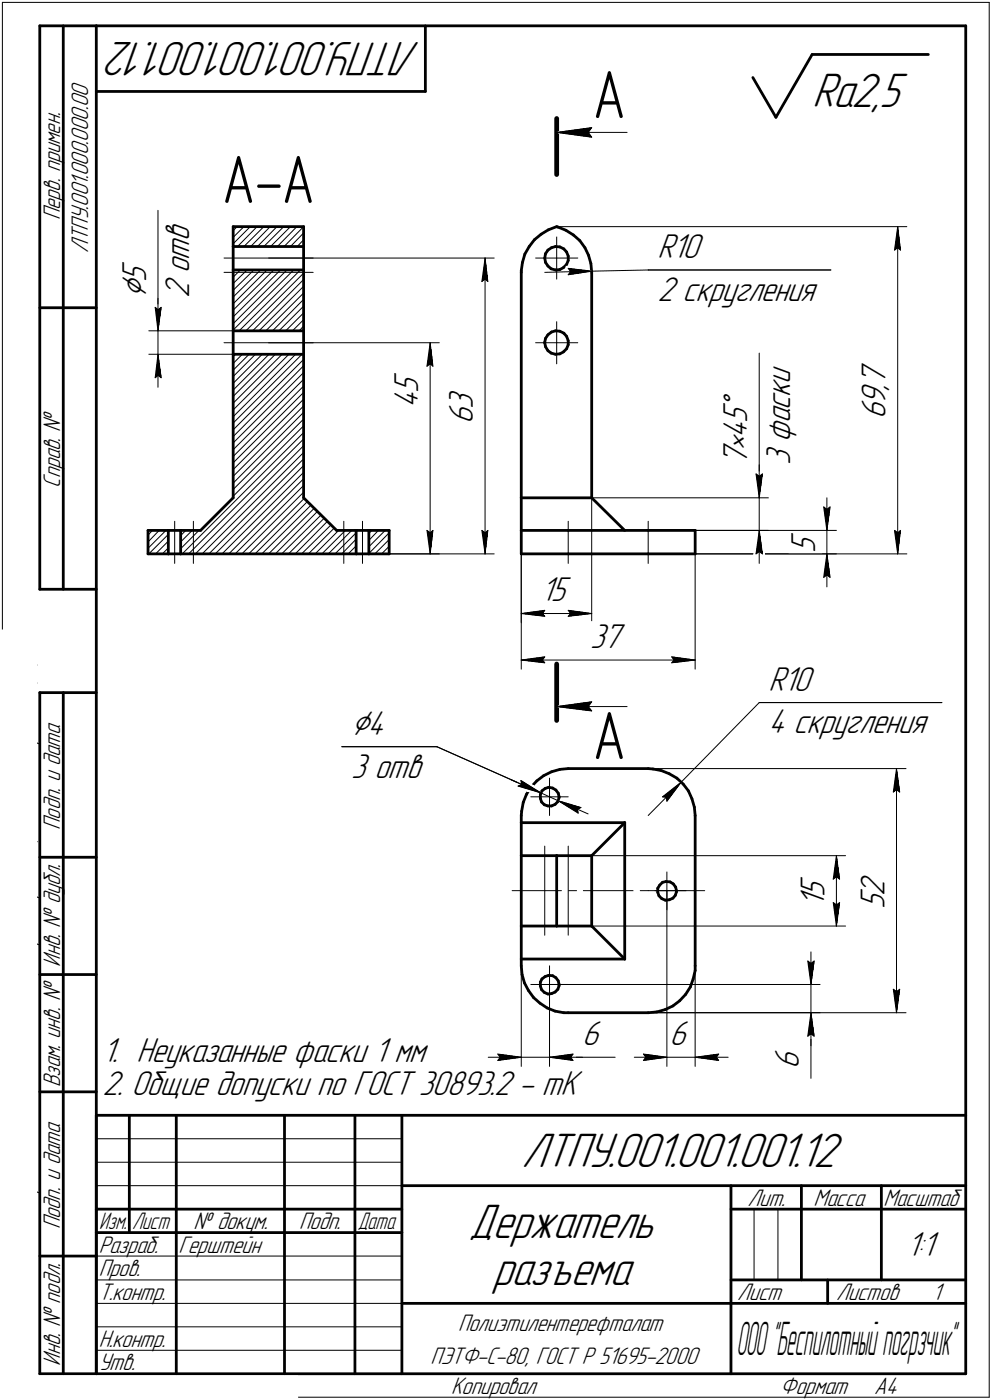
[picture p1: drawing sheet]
<svg xmlns="http://www.w3.org/2000/svg" width="211mm" height="298mm" viewBox="0 0 211 298" stroke-linecap="round" stroke-linejoin="round" font-family="sans-serif">
<defs><g id="words">
<g font-size="14.6">
<text x="126.1" y="25.1">А</text>
<text x="47.2" y="43.2">А-А</text>
<text x="126.1" y="161.6">А</text>
</g>
<g font-size="10.9">
<text x="89.5" y="9" transform="rotate(-180 89.5 9)">ЛТПУ.001.001.001.12</text>
<text x="172.8" y="22.8">Ra2,5</text>
<text x="111" y="248.5">ЛТПУ.001.001.001.12</text>
<text x="99.8" y="263.5">Держатель</text>
<text x="104.9" y="273.5">разъема</text>
</g>
<text font-size="10.4" x="156.7" y="288.5">ООО&quot;Беспилотныйпогрзчик&quot;</text>
<g font-size="8.5">
<text x="31.1" y="63.5" transform="rotate(-90 31.1 63.5)">Ç</text>
<text x="159" y="87.3" transform="rotate(-90 159 87.3)">Å</text>
<text x="74.8" y="156.4">Ç4</text>
</g>
<g font-size="7.8">
<text x="40.2" y="51.4" transform="rotate(-90 40.2 51.4)">в</text>
<text x="40.2" y="58.2" transform="rotate(-90 40.2 58.2)">о</text>
<text x="40.2" y="55.4" transform="rotate(-90 40.2 55.4)">т</text>
<text x="139.9" y="54.9">R10</text>
<text x="31.1" y="60" transform="rotate(-90 31.1 60)">5</text>
<text x="40.2" y="63.5" transform="rotate(-90 40.2 63.5)">2</text>
<text x="139.9" y="64.1">2 скругления</text>
<text x="88.9" y="83.7" transform="rotate(-90 88.9 83.7)">5</text>
<text x="168.1" y="81.8" transform="rotate(-90 168.1 81.8)">и</text>
<text x="188.4" y="83" transform="rotate(-90 188.4 83)">,</text>
<text x="188.4" y="81.9" transform="rotate(-90 188.4 81.9)">7</text>
<text x="88.9" y="86.8" transform="rotate(-90 88.9 86.8)">4</text>
<text x="100.6" y="87.2" transform="rotate(-90 100.6 87.2)">3</text>
<text x="168.1" y="87.3" transform="rotate(-90 168.1 87.3)">с</text>
<text x="168.1" y="84.5" transform="rotate(-90 168.1 84.5)">к</text>
<text x="188.4" y="89.3" transform="rotate(-90 188.4 89.3)">6</text>
<text x="188.4" y="86.1" transform="rotate(-90 188.4 86.1)">9</text>
<text x="100.6" y="90.3" transform="rotate(-90 100.6 90.3)">6</text>
<text x="159" y="95.8" transform="rotate(-90 159 95.8)">•</text>
<text x="159" y="93.3" transform="rotate(-90 159 93.3)">4</text>
<text x="159" y="90.1" transform="rotate(-90 159 90.1)">5</text>
<text x="168.1" y="94.1" transform="rotate(-90 168.1 94.1)">ф</text>
<text x="168.1" y="90.1" transform="rotate(-90 168.1 90.1)">а</text>
<text x="159" y="99" transform="rotate(-90 159 99)">7</text>
<text x="168.1" y="99" transform="rotate(-90 168.1 99)">3</text>
<text x="173.4" y="117.8" transform="rotate(-90 173.4 117.8)">5</text>
<text x="115.1" y="128.1">15</text>
<text x="125.5" y="138">37</text>
<text x="163.5" y="147.1">R10</text>
<text x="163.5" y="156.2">4 скругления</text>
<text x="74.8" y="165.6">3 отв</text>
<text x="175.4" y="190.9" transform="rotate(-90 175.4 190.9)">5</text>
<text x="188.2" y="190.8" transform="rotate(-90 188.2 190.8)">2</text>
<text x="175.4" y="193" transform="rotate(-90 175.4 193)">1</text>
<text x="188.2" y="193.6" transform="rotate(-90 188.2 193.6)">5</text>
<text x="21.8" y="226.1">1. Неуказанные фаски 1 мм</text>
<text x="123.9" y="222.6">6</text>
<text x="142.4" y="222.6">6</text>
<text x="170" y="227.7" transform="rotate(-90 170 227.7)">6</text>
<text x="21.8" y="233.3">2. Общие допуски по ГОСТ 30893.2 - mK</text>
<text x="192.9" y="267.5">1:1</text>
</g>
<g font-size="5.4">
<text x="12.8" y="46.9" transform="rotate(-90 12.8 46.9)">Перв. примен.</text>
<text x="18.8" y="53.9" transform="rotate(-90 18.8 53.9)">ЛТПУ.001.000.000.00</text>
<text x="12.8" y="103.8" transform="rotate(-90 12.8 103.8)">Справ. №</text>
<text x="12.8" y="176.7" transform="rotate(-90 12.8 176.7)">Подп. и дата</text>
<text x="12.8" y="205.8" transform="rotate(-90 12.8 205.8)">Инв. № дубл.</text>
<text x="12.8" y="231.6" transform="rotate(-90 12.8 231.6)">Взам. инв. №</text>
<text x="159.1" y="256.8">Лит.</text>
<text x="173.1" y="256.8">Масса</text>
<text x="188" y="256.8">Масштаб</text>
<text x="12.8" y="261.7" transform="rotate(-90 12.8 261.7)">Подп. и дата</text>
<text x="41.2" y="261.8">№ докум.</text>
<text x="63.6" y="261.8">Подп.</text>
<text x="21" y="266.8">Разраб.</text>
<text x="38" y="266.8">Герштейн</text>
<text x="21" y="271.8">Пров.</text>
<text x="21" y="276.8">Т.контр.</text>
<text x="156.9" y="276.8">Лист</text>
<text x="177.9" y="276.8">Листов</text>
<text x="198.4" y="276.8">1</text>
<text x="21" y="286.8">Н.контр.</text>
<text x="97.5" y="283.4">Полиэтилентерефталат</text>
<text x="7.5" y="292.5" transform="rotate(-90 7.5 292.5)">КОМПАС-3Dv21 Учебнаяверсия©2022ООО&quot;АСКОН-Системыпроектирования&quot;, Россия. Всеправазащищен</text>
<text x="12.8" y="290.8" transform="rotate(-90 12.8 290.8)">Инв. № подл.</text>
<text x="21" y="291.8">Утв.</text>
<text x="91.6" y="290.4">ПЭТФ-С-80, ГОСТ Р 51695-2000</text>
<text x="96" y="296.8">Копировал</text>
<text x="166" y="296.8">Формат</text>
<text x="186" y="296.8">A4</text>
</g>
<g font-size="5.3">
<text x="21.1" y="261.8">Изм.</text>
<text x="28.1" y="261.8">Лист</text>
<text x="76.1" y="261.8">Дата</text>
</g>
</g></defs>
<g fill="none" stroke="#000" stroke-width=".59">
<path d="M8.5 5.5v120zM8.5 5.5h12zM13.5 5.5v120zM20.5 5.5v287zM20.5 5.5h185zM20.5 19.5h70zM90.5 5.5v14zM160.2 16.5l4.9 8.5zM172.8 11.6l-7.7 13.4zM172.8 11.6h24.7zM205.5 5.5v287zM49.6 57.5h15z"/>
<path d="M49.6 57.5v12.9zM49.6 48.3v4.2zM49.6 48.3h15zM49.6 52.5h15zM49.6 52.5v5zM64.6 57.5v12.9zM64.6 48.3v4.2zM64.6 52.5v5zM110.9 57.7v.3zM110.9 58v48zM111.2 55.9l-.3 1.8zM111.7 54.1l-.5 1.8z"/>
<path d="M112.6 52.5l-.9 1.6zM113.7 51.1l1.4-1.2zM113.7 51.1l-1.1 1.4zM115.1 49.9l1.6-1zM115.9 54.9l.2 1zM116.1 55.9l.5 .7zM116.1 54l-.2 .9zM116.6 56.6l.7 .6zM116.6 53.3l.7-.6zM116.6 53.3l-.5 .7zM116.7 48.9l1.7-.6zM117.3 57.2l.9 .3z"/>
<path d="M117.3 52.7l.9-.2zM118.2 57.5l.9-.1zM118.2 52.5l.9 .1zM118.4 48.3h.3zM118.7 48.3l1.7 .7zM119.1 57.4l.8-.4zM119.1 52.6l.9 .4zM119.9 57l.7-.7zM120 53l.6 .7zM120.4 49l1.6 1zM120.6 53.7l.3 .8zM120.9 55.5l-.3 .8z"/>
<path d="M120.9 54.5v1zM122 50l1.4 1.2zM123.4 51.2l1.1 1.5zM124.5 52.7l.7 1.7zM125.2 54.4l.5 1.7zM125.7 56.1l.2 1.9zM125.9 58v48zM8.5 65.5h12zM49.6 75.4v30.6zM49.6 75.4h15zM49.6 70.4h15zM49.6 70.4v5z"/>
<path d="M64.6 75.4v30.6zM64.6 70.4v5zM115.9 73l.2 .8zM115.9 72.9h.1M116.1 73.8l.5 .9zM116.1 72.1l-.2 .8zM116.6 74.7l.7 .5zM116.6 71.3l.7-.6zM116.6 71.3l-.5 .8zM117.3 75.2l.9 .2zM117.3 70.7l.9-.3zM118.2 75.4h.9z"/>
<path d="M118.2 70.4l.9 .1zM119.1 75.4l.8-.5zM119.1 70.5l.9 .5zM119.9 74.9l.7-.6zM120 71l.6 .6zM120.6 71.6l.3 1zM120.9 73.4l-.3 .9zM120.9 72.6v.8zM31.5 112.9h4.3zM31.5 117.9h4.3zM31.5 112.9v5zM35.8 112.9v5z"/>
<path d="M35.8 117.9h2.6zM35.8 112.9h2.6zM38.4 112.9h4.3zM38.4 117.9h37.4zM38.4 112.9v5zM42.7 112.9l6.9-6.9zM64.6 106l7 6.9zM71.6 112.9h4.2zM75.8 112.9v5zM75.8 117.9h2.7zM75.8 112.9h2.7zM78.5 112.9h4.3z"/>
<path d="M78.5 112.9v5zM78.5 117.9h4.3zM82.8 112.9v5zM110.9 112.9v5zM110.9 106v6.9zM110.9 112.9h10zM110.9 117.9h10zM110.9 106h15zM120.9 112.9h17zM120.9 117.9h17zM125.9 106l7 6.9zM137.9 112.9h10z"/>
<path d="M137.9 117.9h10zM147.9 112.9v5zM8.5 125.5h12zM8.5 147.5v145zM8.5 147.5h12zM13.5 147.5v145zM110.9 173.7v1.5zM110.9 175.2h22zM110.9 175.2v7zM111 172.7l-.1 1zM111.3 170.9l-.3 1.8zM112 169.2l-.7 1.7z"/>
<path d="M112.9 167.6l-.9 1.6zM114.2 166.3l1.5-1.1zM114.2 166.3l-1.3 1.3zM115 169.2v.8zM115 170l.2 .8zM115.2 170.8l.6 .6zM115.3 168.4l.7-.5zM115.3 168.4l-.3 .8zM115.7 165.2l1.6-.9zM115.8 171.4l.8 .2zM116 167.9l.8-.3zM116.6 171.6h.7z"/>
<path d="M116.8 167.6l.8 .2zM117.3 164.3l1.8-.5zM117.3 171.6l.8-.3zM117.6 167.8l.7 .4zM118.3 168.2l.5 .7zM118.7 170.7l-.6 .6zM118.8 168.9l.2 .8zM119 169.8l-.3 .9zM119 169.7v.1zM119.1 163.8l1.8-.1zM120.9 163.7h17zM132.9 175.2v29z"/>
<path d="M132.9 175.2l-7 7zM137.9 163.7h1zM138.9 163.7l1.8 .4zM140.7 164.1l1.7 .7zM142.4 164.8l1.6 .9zM144 165.7l1.4 1.3zM145.4 167l1.1 1.4zM146.5 168.4l.7 1.7zM147.2 170.1l.5 1.8zM147.7 171.9l.2 1.8zM147.9 173.7v32zM8.5 182.5h12z"/>
<path d="M110.9 197.2h7.5zM110.9 197.2v7zM110.9 182.2h7.5zM110.9 182.2v15zM118.4 182.2v15zM118.4 197.2h7.5zM118.4 182.2h7.5zM125.9 197.2l7 7zM125.9 182.2v15zM140 189.1v.9zM140 190l.2 .8zM140.2 190.8l.6 .5z"/>
<path d="M140.4 188.5l-.4 .6zM140.8 191.3l.8 .4zM141 187.9l.7-.2zM141 187.9l-.6 .6zM141.6 191.7l.8-.1zM141.7 187.7l.9 .1zM142.4 191.6l.8-.3zM142.6 187.8l.7 .4zM143.3 188.2l.5 .7zM143.7 190.7l-.5 .6zM143.8 188.9l.1 .8zM143.9 189.9l-.2 .8z"/>
<path d="M143.9 189.7v.2zM8.5 207.5h12zM110.9 204.2v1.5zM110.9 205.7l.2 1.8zM110.9 204.2h22zM111.1 207.5l.5 1.8zM111.6 209.3l.8 1.6zM112.4 210.9l1.1 1.5zM113.5 212.4l1.4 1.2zM114.9 213.6l1.5 1zM115 209.1v.9zM115 210l.2 .7z"/>
<path d="M115.2 210.7l.6 .6zM115.3 208.4l.7-.5zM115.3 208.4l-.3 .7zM115.8 211.3l.8 .4zM116 207.9l.8-.2zM116.4 214.6l1.7 .7zM116.6 211.7l.7-.1zM116.8 207.7l.8 .1zM117.3 211.6l.8-.4zM117.6 207.8l.7 .4zM118.1 211.2l.6-.5zM118.1 215.3l1.9 .3z"/>
<path d="M118.3 208.2l.5 .7zM118.8 208.9l.2 .7zM119 209.9l-.3 .8zM119 209.6v.3zM120 215.6h.9zM120.9 215.6h17zM137.9 215.6l1.9-.1zM139.8 215.5l1.8-.5zM141.6 215l1.6-.8zM143.2 214.2l1.4-1.1zM145.9 211.8l-1.3 1.3zM146.9 210.1l-1 1.7z"/>
<path d="M147.5 208.4l-.6 1.7zM147.9 206.7l-.4 1.7zM147.9 205.7v1zM8.5 232.5h12zM20.5 237.5h185zM20.5 237.5v55zM27.5 237.5v25zM37.5 237.5v55zM60.5 237.5v55zM75.5 237.5v55zM85.5 237.5v55zM20.5 257.5h65z"/>
<path d="M85.5 252.5h120zM155.5 252.5v40zM155.5 257.5h15zM170.5 252.5v20zM170.5 257.5h35zM187.5 252.5v20zM8.5 267.5h12zM20.5 262.5h65zM85.5 277.5h70zM155.5 277.5h50zM155.5 272.5h50zM176.1 272.5v5z"/>
<path d="M8.5 292.5h12zM20.5 292.5h185z"/>
</g>
<g fill="none" stroke="#000" stroke-width=".21">
<path d="M.5 .5v297zM.5 .5h210zM210.5 .5v297zM118.4 28.2l7.5-1zM118.4 28.2l7.5 1zM118.4 28.2h15zM125.1 28.2l.8 1zM125.9 27.2l-.8 1zM33.6 44.8v20.6zM47.7 58h18.9zM47.7 54.9h18.9zM49.6 59l1.5-1.5z"/>
<path d="M49.6 57.6l.2-.1zM49.6 51.9l3.7-3.6zM49.6 50.5l2.3-2.2zM49.6 49.1l.9-.8zM51.9 52.5l4.2-4.2zM54.7 48.3l-4.2 4.2zM56.1 52.5l4.3-4.2zM57.1 54.9h48.1zM57.5 48.3l-4.2 4.2zM57.6 52.5l4.2-4.2zM58.9 48.3l-4.1 4.2zM63.2 48.3l-4.2 4.2z"/>
<path d="M64.6 59.5l-10.8 10.9zM64.6 51.1l-1.4 1.4zM64.6 49.6l-2.8 2.9zM64.6 48.3l-4.1 4.2zM102.5 59.9l.7-.5zM103.2 54.9l.6 5zM103.2 59.4l.6 .5zM103.2 54.9l-.7 5zM103.2 54.9v63zM114 54.9h4.4zM115.9 58l10-.3zM118.4 54.9v4.5z"/>
<path d="M118.4 50.5v4.4zM118.4 54.9h4.5zM118.4 48.3h74.6zM120.9 58.5l5-.8zM120.9 57.1l.5 .7zM120.9 57.1l5 .6zM121.4 57.8l-.5 .7zM125.9 57.7l12-.2zM137.9 57.5h38.9zM190.3 53.3l.7-.6zM191 48.3l.6 5zM191 52.7l.6 .6z"/>
<path d="M191 48.3l-.7 5zM191 48.3v69.6zM31.7 70.4h17.9zM31.7 75.4h17.9zM33 65.4l.6 .6zM33 65.4l.6 5zM33.6 65.4v5zM33.6 66l.7-.6zM33.6 63.5v6.9zM33.6 75.4l-.6 5zM33.6 79.9l.7 .5zM33.6 75.4l.7 5z"/>
<path d="M33.6 75.4v7.1zM33.6 70.4v5zM34.3 65.4l-.7 5zM47.7 73h18.9zM49.6 78.8l3.4-3.4zM49.6 77.4l2-2zM49.6 75.9l.5-.5zM49.6 70.3l12.9-12.8zM49.6 68.9l11.4-11.4zM49.6 67.5l10.1-10zM49.6 66l8.7-8.5zM49.6 64.7l7.2-7.2z"/>
<path d="M49.6 63.2l5.9-5.7zM49.6 61.8l4.4-4.3zM49.6 60.4l3-2.9zM50.9 70.4l13-12.9zM52.3 70.4l12.3-12.2zM54.4 75.4l-4.8 4.8zM55.1 70.4l9.5-9.4zM56.6 70.4l8-8zM57.1 73h36.4zM59.4 70.4l5.2-5.2zM60.8 70.4l3.8-3.8zM62.2 70.4l2.4-2.3z"/>
<path d="M62.9 75.4l-13.3 13.3zM64.6 77.9l-15 15.1zM64.6 69.4l-.9 1zM64.6 63.8l-6.6 6.6zM90.8 78l.7-.5zM91.5 73l.6 5zM91.5 77.5l.6 .5zM91.5 73l-.7 5zM91.5 73v44.9zM114 73h4.4zM118.4 73v4.5zM118.4 68.5v4.5z"/>
<path d="M118.4 73h4.5zM161.5 75.2v25.7zM33 80.4l.6-.5zM49.6 100l15-15zM49.6 98.6l15-15zM49.6 97.2l15-15zM49.6 95.8l15-15zM49.6 94.3l15-15zM49.6 91.5l15-15zM49.6 90.1l14.7-14.7zM49.6 87.3l11.9-11.9zM49.6 85.9l10.4-10.5z"/>
<path d="M49.6 84.4l9-9zM49.6 83.1l7.6-7.7zM49.6 81.6l6.2-6.2zM64.6 97.7l-20.2 20.2zM64.6 94.9l-23 23zM64.6 87.8l-15 15.1zM161.5 99v7zM31.5 116.8l3.8-3.9zM31.7 117.9l4.1-4.1zM32.4 112.9l-.9 1.1zM33.9 112.9l-2.4 2.5zM34.5 117.9l1.3-1.2z"/>
<path d="M35.8 115.2l-2.7 2.7zM37.2 111v9zM38.4 116.8l3.9-3.9zM38.4 115.4l2.5-2.5zM38.4 114l1.1-1.1zM38.8 117.9l25.8-25.8zM40.1 117.9l24.5-24.4zM41.1 111v9zM43 117.9l21.6-21.5zM45.8 117.9l18.8-18.8zM47.2 117.9l17.4-17.3zM49.6 105.7l15-15z"/>
<path d="M49.6 104.2l15-15zM49.6 101.4l15-15zM50 117.9l14.6-14.5zM51.5 117.9l13.1-13.1zM52.9 117.9l11.9-11.8zM55.7 117.9l10.5-10.4zM59.9 117.9l8.4-8.3zM61.4 117.9l7.6-7.6zM64.2 117.9l6.2-6.1zM64.6 101.9l-15.9 16zM65.4 106.8l-11.1 11.1zM65.6 117.9l5.5-5.5z"/>
<path d="M66.9 108.2l-9.8 9.7zM67.1 117.9l5-5zM67.6 108.9l-9 9zM68.5 117.9l5-5zM69.7 111l-6.9 6.9zM69.8 117.9l5-5zM71.3 117.9l4.5-4.4zM73.2 111v9zM75.5 117.9l.3-.2zM75.8 116.2l-1.7 1.7zM75.8 114.8l-3.1 3.1zM75.8 117.9h17.7z"/>
<path d="M75.8 117.9h29.4zM77.1 111v9zM78.5 116.4l3.5-3.5zM79.1 112.9l-.6 .7zM80.5 112.9l-2 2.2zM81.2 117.9l1.6-1.6zM82.8 117.8l-.2 .1zM82.8 114.9l-3 3zM82.8 113.5l-4.3 4.4zM90.8 112.9l.7 5zM90.8 112.9l.7 .6zM91.5 113.5l.6-.6z"/>
<path d="M92.1 112.9l-.6 5zM102.5 112.9l.7 5zM102.5 112.9l.7 .6zM103.2 113.5l.6-.6zM103.8 112.9l-.6 5zM110.9 106v26.6zM110.9 106v36.5zM120.9 111v9zM125.9 106h37.6zM125.9 106v26.6zM132.9 112.9h45.1zM137.9 111v9z"/>
<path d="M137.9 117.9h40.1zM137.9 112.9h25.6zM142.9 117.9h50.1zM147.9 112.9v29.6zM160.9 100.9l.6 .5zM160.9 100.9l.6 5.1zM160.9 117.9l.6-.5zM161.5 100.9v5.1zM161.5 101.4l.7-.5zM161.5 112.9l-.6 5zM161.5 117.4l.7 .5zM161.5 112.9l.7 5z"/>
<path d="M161.5 112.9v7.1zM161.5 106v6.9zM162.2 100.9l-.7 5.1zM175.3 107.9l.6 .6zM175.3 107.9l.6 5zM175.9 117.9l-.6 5zM175.9 117.9l.7 5zM175.9 117.9v7.1zM175.9 108.5l.7-.6zM175.9 106v6.9zM175.9 112.9v5zM176.6 107.9l-.7 5z"/>
<path d="M190.3 112.9l.7 5zM190.3 112.9l.7 .6zM191 113.5l.6-.6zM191.6 112.9l-.6 5zM110.9 130.6l5-.6zM110.9 130.6l5 .6zM110.9 130.6h15zM115.4 130.6l.5 .6zM115.9 130l-.5 .6zM115.9 139.9l-.5 .6zM120.9 131.2l5-.6zM120.9 130l.5 .6z"/>
<path d="M120.9 130l5 .6zM121.4 130.6l-.5 .6zM142.9 139.9l.5 .6zM142.9 139.9l5 .6zM175.3 122.9l.6-.5zM175.9 122.4l.7 .5zM72.7 159h20.3zM93 159l22.1 9.8zM110.9 140.5l5-.6zM110.9 140.5l5 .6zM110.9 140.5h37zM115.4 140.5l.5 .6z"/>
<path d="M118.4 150.5l7.5-1.1zM118.4 150.5l7.5 .9zM118.4 150.5h15zM125.1 150.5l.8 .9zM125.9 149.4l-.8 1.1zM142.9 141.1l5-.6zM143.4 140.5l-.5 .6zM161.5 149.6l-16.6 16.9zM161.5 149.6h38.9zM108.7 166l6.4 2.8zM110.2 167.4l.8-.4zM110.2 167.4l4.9 1.4z"/>
<path d="M110.8 166.2l4.3 2.6zM110.8 166.2l.2 .8zM112.9 169.7h4zM115.1 168.8l3.7 1.7zM116.9 169.7v4zM116.9 165.7v4zM116.9 169.7h4zM118.8 170.5l4.2 2.6zM118.8 170.5l4.8 1.5zM118.8 170.5l6.3 2.8zM122.9 172.3l.1 .8zM122.9 172.3l.7-.3z"/>
<path d="M137.9 163.7h54.9zM141 169.7l.7 .1zM141 169.7l3.9-3.2zM141.7 169.8l.2 .8zM144.9 166.5l-3 4.1zM144.9 166.5l-7 7.2zM190.1 168.7l.7-.6zM190.8 163.7l.6 5zM190.8 168.1l.6 .6zM190.8 163.7l-.7 5zM190.8 163.7v51.9zM109 189.7h10.5z"/>
<path d="M110.9 197.2v29.9zM115.9 180.2v18.9zM120.9 180.2v18.9zM121 189.7h1.7zM122.2 182.2h57.7zM122.2 197.2h57.7zM124.1 189.7h10.6zM136.2 189.7h1.7zM137.9 189.7h4zM139.4 189.7h10.5zM141.9 189.7v4zM141.9 185.7v4z"/>
<path d="M141.9 189.7h4.1zM141.9 189.7v37.4zM177.3 187.2l.7-.5zM177.3 192.2l.7 5zM177.3 192.2l.7 .5zM178 182.2l.6 5zM178 186.7l.6 .5zM178 182.2l-.7 5zM178 192.7l.6-.5zM178 182.2v15zM178.6 192.2l-.6 5zM112.9 209.6h4z"/>
<path d="M116.9 209.6v4.1zM116.9 205.7v3.9zM116.9 209.6h4zM116.9 209.6h57.6zM116.9 209.6v17.5zM129.5 215.6h63.3zM137.9 215.6h36.6zM147.9 205.7v21.4zM171.9 204.6l.7 .5zM171.9 204.6l.7 5zM172.6 215.6v5zM172.6 215.6l-.7 5z"/>
<path d="M172.6 215.6l.6 5zM172.6 215.6v7.1zM172.6 205.1l.6-.5zM172.6 202.7v6.9zM172.6 209.6v6zM173.2 204.6l-.6 5zM190.1 210.7l.7 4.9zM190.1 210.7l.7 .5zM190.8 211.2l.6-.5zM191.4 210.7l-.6 4.9zM103.9 225.1h7zM105.9 224.5l5 .6z"/>
<path d="M105.9 224.5l.5 .6zM105.9 225.8l5-.7zM106.4 225.1l-.5 .7zM110.9 225.1h6zM116.9 225.1h5zM116.9 225.1l5 .7zM116.9 225.1l5-.6zM116.9 225.1h7.1zM121.4 225.1l.5 .7zM121.9 225.1h9zM121.9 224.5l-.5 .6zM135 225.1h6.9z"/>
<path d="M136.9 224.5l5 .6zM136.9 224.5l.5 .6zM136.9 225.8l5-.7zM137.4 225.1l-.5 .7zM141.9 225.1h6zM147.9 225.1l5 .7zM147.9 225.1l5-.6zM147.9 225.1h7zM152.4 225.1l.5 .7zM152.9 224.5l-.5 .6zM171.9 220.6l.7-.5zM172.6 220.6v9z"/>
<path d="M172.6 220.1l.6 .5zM20.5 247.5h65zM20.5 252.5h65zM20.5 242.5h65zM160.4 257.5v15zM165.5 257.5v15zM20.5 267.5h65zM20.5 272.5h65zM20.5 277.5h65zM.5 297.5h210zM20.5 282.5h65zM20.5 287.5h65z"/>
</g>
<path d="M118.4 25.2v12zM118.4 141.4v12z" fill="none" stroke="#000" stroke-width="1"/>
<g fill="#fff" stroke="#fff" stroke-width=".21">
<path d="M126.1 14h7.2zM126.1 14.1h7.2zM126.1 14.1h7.2zM126.1 14.2h7.2zM126.1 14.3h7.2zM126.1 14.4h7.2zM126.1 14.5h7.2zM126.1 14.6h7.2zM126.1 14.6h7.2zM126.1 14.7h7.2zM126.1 14.8h7.2zM126.1 14.9h7.2zM126.1 15h7.2zM126.1 15.1h7.2zM126.1 15.2h7.2zM126.1 15.2h7.2zM126.1 15.3h7.2zM126.1 15.4h7.2zM126.1 15.5h7.2zM126.1 15.6h7.2zM126.1 15.7h7.2zM126.1 15.7h7.2zM126.1 15.8h7.2zM126.1 15.9h7.2zM126.1 16h7.2zM126.1 16.1h7.2zM126.1 16.2h7.2zM126.1 16.3h7.2zM126.1 16.3h7.2zM126.1 16.4h7.2zM126.1 16.5h7.2zM126.1 16.6h7.2zM126.1 16.7h7.2zM126.1 16.8h7.2zM126.1 16.8h7.2zM126.1 16.9h7.2zM126.1 17h7.2zM126.1 17.1h7.2zM126.1 17.2h7.2zM126.1 17.3h7.2zM126.1 17.4h7.2zM126.1 17.4h7.2zM126.1 17.5h7.2zM126.1 17.6h7.2zM126.1 17.7h7.2zM126.1 17.8h7.2zM126.1 17.9h7.2zM126.1 17.9h7.2zM126.1 18h7.2zM126.1 18.1h7.2zM126.1 18.2h7.2zM126.1 18.3h7.2zM126.1 18.4h7.2zM126.1 18.5h7.2zM126.1 18.5h7.2zM126.1 18.6h7.2zM126.1 18.7h7.2zM126.1 18.8h7.2zM126.1 18.9h7.2zM126.1 19h7.2zM126.1 19h7.2zM126.1 19.1h7.2zM126.1 19.2h7.2zM126.1 19.3h7.2zM126.1 19.4h7.2zM126.1 19.5h7.2zM126.1 19.6h7.2zM126.1 19.6h7.2zM126.1 19.7h7.2zM126.1 19.8h7.2zM126.1 19.9h7.2zM126.1 20h7.2zM126.1 20.1h7.2zM126.1 20.2h7.2zM126.1 20.2h7.2zM126.1 20.3h7.2zM126.1 20.4h7.2zM126.1 20.5h7.2zM126.1 20.6h7.2zM126.1 20.7h7.2zM126.1 20.7h7.2zM126.1 20.8h7.2zM126.1 20.9h7.2zM126.1 21h7.2zM126.1 21.1h7.2zM126.1 21.2h7.2zM126.1 21.3h7.2zM126.1 21.3h7.2zM126.1 21.4h7.2zM126.1 21.5h7.2zM126.1 21.6h7.2zM126.1 21.7h7.2zM126.1 21.8h7.2zM126.1 21.8h7.2zM126.1 21.9h7.2zM126.1 22h7.2zM126.1 22.1h7.2zM126.1 22.2h7.2zM126.1 22.3h7.2zM126.1 22.4h7.2zM126.1 22.4h7.2zM126.1 22.5h7.2zM126.1 22.6h7.2zM126.1 22.7h7.2zM126.1 22.8h7.2zM126.1 22.9h7.2zM126.1 22.9h7.2zM126.1 23h7.2zM126.1 23.1h7.2zM126.1 23.2h7.2zM126.1 23.3h7.2zM126.1 23.4h7.2zM126.1 23.5h7.2zM126.1 23.5h7.2zM126.1 23.6h7.2zM126.1 23.7h7.2zM126.1 23.8h7.2zM126.1 23.9h7.2zM126.1 24h7.2zM126.1 24h7.2zM126.1 24.1h7.2zM126.1 24.2h7.2zM126.1 24.3h7.2zM126.1 24.4h7.2zM126.1 24.5h7.2zM126.1 24.6h7.2zM126.1 24.6h7.2zM126.1 24.7h7.2zM126.1 24.8h7.2zM126.1 24.9h7.2zM126.1 25h7.2zM126.1 25.1h7.2zM126.1 25.1h7.2zM126.1 25.2h7.2zM126.1 25.3h7.2zM126.1 25.4h7.2zM126.1 25.5h7.2zM126.1 25.6h7.2zM126.1 25.7h7.2zM126.1 25.7h7.2zM126.1 25.8h7.2zM126.1 25.9h7.2zM126.1 26h7.2zM126.1 26.1h7.2zM126.1 26.2h7.2zM126.1 26.2h7.2zM126.1 26.3h7.2zM126.1 26.4h7.2zM126.1 26.5h7.2zM126.1 26.6h7.2zM126.1 26.7h7.2zM126.1 26.8h7.2zM126.1 26.8h7.2zM126.1 26.9h7.2zM126.1 27h7.2zM126.1 27.1h7.2zM126.1 27.2h7.2zM126.1 27.3h7.2zM126.1 27.3h7.2zM126.1 27.4h7.2zM126.1 27.5h7.2zM126.1 27.6h7.2zM126.1 27.7h7.2zM126.1 27.8h7.2zM126.1 27.9h7.2zM126.1 27.9h7.2zM126.1 28h7.2zM126.1 28.1h7.2z"/>
<path d="M126.1 150.5h7.2zM126.1 150.5h7.2zM126.1 150.6h7.2zM126.1 150.7h7.2zM126.1 150.8h7.2zM126.1 150.9h7.2zM126.1 151h7.2zM126.1 151h7.2zM126.1 151.1h7.2zM126.1 151.2h7.2zM126.1 151.3h7.2zM126.1 151.4h7.2zM126.1 151.5h7.2zM126.1 151.6h7.2zM126.1 151.6h7.2zM126.1 151.7h7.2zM126.1 151.8h7.2zM126.1 151.9h7.2zM126.1 152h7.2zM126.1 152.1h7.2zM126.1 152.1h7.2zM126.1 152.2h7.2zM126.1 152.3h7.2zM126.1 152.4h7.2zM126.1 152.5h7.2zM126.1 152.6h7.2zM126.1 152.7h7.2zM126.1 152.7h7.2zM126.1 152.8h7.2zM126.1 152.9h7.2zM126.1 153h7.2zM126.1 153.1h7.2zM126.1 153.2h7.2zM126.1 153.2h7.2zM126.1 153.3h7.2zM126.1 153.4h7.2zM126.1 153.5h7.2zM126.1 153.6h7.2zM126.1 153.7h7.2zM126.1 153.8h7.2zM126.1 153.8h7.2zM126.1 153.9h7.2zM126.1 154h7.2zM126.1 154.1h7.2zM126.1 154.2h7.2zM126.1 154.3h7.2zM126.1 154.3h7.2zM126.1 154.4h7.2zM126.1 154.5h7.2zM126.1 154.6h7.2zM126.1 154.7h7.2zM126.1 154.8h7.2zM126.1 154.9h7.2zM126.1 154.9h7.2zM126.1 155h7.2zM126.1 155.1h7.2zM126.1 155.2h7.2zM126.1 155.3h7.2zM126.1 155.4h7.2zM126.1 155.4h7.2zM126.1 155.5h7.2zM126.1 155.6h7.2zM126.1 155.7h7.2zM126.1 155.8h7.2zM126.1 155.9h7.2zM126.1 156h7.2zM126.1 156h7.2zM126.1 156.1h7.2zM126.1 156.2h7.2zM126.1 156.3h7.2zM126.1 156.4h7.2zM126.1 156.5h7.2zM126.1 156.5h7.2zM126.1 156.6h7.2zM126.1 156.7h7.2zM126.1 156.8h7.2zM126.1 156.9h7.2zM126.1 157h7.2zM126.1 157.1h7.2zM126.1 157.1h7.2zM126.1 157.2h7.2zM126.1 157.3h7.2zM126.1 157.4h7.2zM126.1 157.5h7.2zM126.1 157.6h7.2zM126.1 157.6h7.2zM126.1 157.7h7.2zM126.1 157.8h7.2zM126.1 157.9h7.2zM126.1 158h7.2zM126.1 158.1h7.2zM126.1 158.2h7.2zM126.1 158.2h7.2zM126.1 158.3h7.2zM126.1 158.4h7.2zM126.1 158.5h7.2zM126.1 158.6h7.2zM126.1 158.7h7.2zM126.1 158.7h7.2zM126.1 158.8h7.2zM126.1 158.9h7.2zM126.1 159h7.2zM126.1 159.1h7.2zM126.1 159.2h7.2zM126.1 159.3h7.2zM126.1 159.3h7.2zM126.1 159.4h7.2zM126.1 159.5h7.2zM126.1 159.6h7.2zM126.1 159.7h7.2zM126.1 159.8h7.2zM126.1 159.9h7.2zM126.1 159.9h7.2zM126.1 160h7.2zM126.1 160.1h7.2zM126.1 160.2h7.2zM126.1 160.3h7.2zM126.1 160.4h7.2zM126.1 160.4h7.2zM126.1 160.5h7.2zM126.1 160.6h7.2zM126.1 160.7h7.2zM126.1 160.8h7.2zM126.1 160.9h7.2zM126.1 161h7.2zM126.1 161h7.2zM126.1 161.1h7.2zM126.1 161.2h7.2zM126.1 161.3h7.2zM126.1 161.4h7.2zM126.1 161.5h7.2zM126.1 161.5h7.2zM126.1 161.6h7.2zM126.1 161.7h7.2zM126.1 161.8h7.2zM126.1 161.9h7.2zM126.1 162h7.2zM126.1 162.1h7.2zM126.1 162.1h7.2zM126.1 162.2h7.2zM126.1 162.3h7.2zM126.1 162.4h7.2zM126.1 162.5h7.2zM126.1 162.6h7.2zM126.1 162.6h7.2zM126.1 162.7h7.2zM126.1 162.8h7.2zM126.1 162.9h7.2zM126.1 163h7.2zM126.1 163.1h7.2zM126.1 163.2h7.2zM126.1 163.2h7.2zM126.1 163.3h7.2zM126.1 163.4h7.2zM126.1 163.5h7.2zM126.1 163.6h7.2zM126.1 163.7h7.2zM126.1 163.7h7.2zM126.1 163.8h7.2zM126.1 163.9h7.2zM126.1 164h7.2zM126.1 164.1h7.2zM126.1 164.2h7.2zM126.1 164.3h7.2zM126.1 164.3h7.2zM126.1 164.4h7.2zM126.1 164.5h7.2zM126.1 164.6h7.2z"/>
<path d="M125.7 26.8h.7zM125.1 26.8h1.3zM124.4 26.9h2zM123.7 27h2.7zM123 27.1h3.4zM122.3 27.2h4.1zM121.7 27.3h4.7zM121 27.3h5.4zM120.2 27.4h6.2zM120.1 27.5h6.3zM119.9 27.6h6.5zM119.6 27.7h6.8zM119.5 27.8h6.9zM119.3 27.9h7.1zM119 27.9h7.4zM118.9 28h7.5zM118.7 28.1h7.7zM118.4 28.2h8zM118.7 28.3h7.7zM118.9 28.4h7.5zM119 28.4h7.4zM119.3 28.5h7.1zM119.5 28.6h6.9zM119.6 28.7h6.8zM119.9 28.8h6.5zM120.1 28.9h6.3zM120.2 29h6.2zM121 29h5.4zM121.7 29.1h4.7zM122.3 29.2h4.1zM123 29.3h3.4zM123.7 29.4h2.7zM124.4 29.5h2zM125.1 29.5h1.3zM125.7 29.6h.7z"/>
<path d="M125.8 148.9h.6zM125.2 149h1.2zM124.6 149.1h1.8zM124 149.2h2.4zM123.4 149.3h3zM122.8 149.4h3.6zM122.1 149.4h4.3zM121.5 149.5h4.9zM120.9 149.6h5.5zM120.2 149.7h6.2zM120.1 149.8h6.3zM119.9 149.9h6.5zM119.6 149.9h6.8zM119.5 150h6.9zM119.3 150.1h7.1zM119 150.2h7.4zM118.9 150.3h7.5zM118.7 150.4h7.7zM118.4 150.5h8zM118.7 150.5h7.7zM119 150.6h7.4zM119.1 150.7h7.3zM119.4 150.8h7zM119.6 150.9h6.8zM119.8 151h6.6zM120.1 151h6.3zM120.2 151.1h6.2zM120.9 151.2h5.5zM121.5 151.3h4.9zM122.1 151.4h4.3zM122.8 151.5h3.6zM123.4 151.6h3zM124 151.6h2.4zM124.6 151.7h1.8zM125.2 151.8h1.2zM125.8 151.9h.6z"/>
<path d="M182.8 76.9h7.2zM182.8 77h7.2zM182.8 77h7.2zM182.8 77.1h7.2zM182.8 77.2h7.2zM182.8 77.3h7.2zM182.8 77.4h7.2zM182.8 77.5h7.2zM182.8 77.6h7.2zM182.8 77.6h7.2zM182.8 77.7h7.2zM182.8 77.8h7.2zM182.8 77.9h7.2zM182.8 78h7.2zM182.8 78.1h7.2zM182.8 78.1h7.2zM182.8 78.2h7.2zM182.8 78.3h7.2zM182.8 78.4h7.2zM182.8 78.5h7.2zM182.8 78.6h7.2zM182.8 78.7h7.2zM182.8 78.7h7.2zM182.8 78.8h7.2zM182.8 78.9h7.2zM182.8 79h7.2zM182.8 79.1h7.2zM182.8 79.2h7.2zM182.8 79.2h7.2zM182.8 79.3h7.2zM182.8 79.4h7.2zM182.8 79.5h7.2zM182.8 79.6h7.2zM182.8 79.7h7.2zM182.8 79.8h7.2zM182.8 79.8h7.2zM182.8 79.9h7.2zM182.8 80h7.2zM182.8 80.1h7.2zM182.8 80.2h7.2zM182.8 80.3h7.2zM182.8 80.3h7.2zM182.8 80.4h7.2zM182.8 80.5h7.2zM182.8 80.6h7.2zM182.8 80.7h7.2zM182.8 80.8h7.2zM182.8 80.9h7.2zM182.8 80.9h7.2zM182.8 81h7.2zM182.8 81.1h7.2zM182.8 81.2h7.2zM182.8 81.3h7.2zM182.8 81.4h7.2zM182.8 81.4h7.2zM182.8 81.5h7.2zM182.8 81.6h7.2zM182.8 81.7h7.2zM182.8 81.8h7.2zM182.8 81.9h7.2zM182.8 82h7.2zM182.8 82h7.2zM182.8 82.1h7.2zM182.8 82.2h7.2zM182.8 82.3h7.2zM182.8 82.4h7.2zM182.8 82.5h7.2zM182.8 82.5h7.2zM182.8 82.6h7.2zM182.8 82.7h7.2zM182.8 82.8h7.2zM182.8 82.9h7.2zM182.8 83h7.2zM182.8 83.1h7.2zM182.8 83.1h7.2zM182.8 83.2h7.2zM182.8 83.3h7.2zM182.8 83.4h7.2zM182.8 83.5h7.2zM182.8 83.6h7.2zM182.8 83.7h7.2zM182.8 83.7h7.2zM182.8 83.8h7.2zM182.8 83.9h7.2zM182.8 84h7.2zM182.8 84.1h7.2zM182.8 84.2h7.2zM182.8 84.2h7.2zM182.8 84.3h7.2zM182.8 84.4h7.2zM182.8 84.5h7.2zM182.8 84.6h7.2zM182.8 84.7h7.2zM182.8 84.8h7.2zM182.8 84.8h7.2zM182.8 84.9h7.2zM182.8 85h7.2zM182.8 85.1h7.2zM182.8 85.2h7.2zM182.8 85.3h7.2zM182.8 85.3h7.2zM182.8 85.4h7.2zM182.8 85.5h7.2zM182.8 85.6h7.2zM182.8 85.7h7.2zM182.8 85.8h7.2zM182.8 85.9h7.2zM182.8 85.9h7.2zM182.8 86h7.2zM182.8 86.1h7.2zM182.8 86.2h7.2zM182.8 86.3h7.2zM182.8 86.4h7.2zM182.8 86.4h7.2zM182.8 86.5h7.2zM182.8 86.6h7.2zM182.8 86.7h7.2zM182.8 86.8h7.2zM182.8 86.9h7.2zM182.8 87h7.2zM182.8 87h7.2zM182.8 87.1h7.2zM182.8 87.2h7.2zM182.8 87.3h7.2zM182.8 87.4h7.2zM182.8 87.5h7.2zM182.8 87.5h7.2zM182.8 87.6h7.2zM182.8 87.7h7.2zM182.8 87.8h7.2zM182.8 87.9h7.2zM182.8 88h7.2zM182.8 88.1h7.2zM182.8 88.1h7.2zM182.8 88.2h7.2zM182.8 88.3h7.2zM182.8 88.4h7.2zM182.8 88.5h7.2zM182.8 88.6h7.2zM182.8 88.6h7.2zM182.8 88.7h7.2zM182.8 88.8h7.2zM182.8 88.9h7.2zM182.8 89h7.2zM182.8 89.1h7.2zM182.8 89.2h7.2zM182.8 89.2h7.2z"/>
<path d="M190.9 48.5h.3zM190.9 48.6h.3zM190.8 48.7h.4zM190.8 48.8h.5zM190.8 48.9h.5zM190.8 48.9h.5zM190.8 49h.5zM190.7 49.1h.6zM190.7 49.2h.7zM190.6 49.3h.8zM190.6 49.4h.8zM190.5 49.4h1zM190.5 49.5h1zM190.5 49.6h1.1zM190.4 49.7h1.2zM190.4 49.8h1.2zM190.3 49.9h1.4zM190.3 50h1.4zM190.2 50h1.5zM190.2 50.1h1.6zM190.2 50.2h1.6zM190.2 50.3h1.6zM190.2 50.4h1.6zM190.2 50.5h1.6zM190.2 50.5h1.6zM190.2 50.6h1.6zM190.2 50.7h1.7zM190.2 50.8h1.7zM190.2 50.9h1.7zM190.2 51h1.7zM190.2 51.1h1.7zM190.2 51.1h1.7zM190.2 51.2h1.7zM190.1 51.3h1.8zM190.1 51.4h1.8zM190.1 51.5h1.8zM190.1 51.6h1.8zM190.1 51.6h1.8zM190.1 51.7h1.8zM190.1 51.8h1.8zM190 51.9h1.9zM190 52h2zM190 52.1h2zM190 52.2h2zM190 52.2h2zM190 52.3h2zM190 52.4h2zM190 52.5h2zM189.9 52.6h2.2zM189.9 52.7h2.2zM189.9 52.7h2.2zM189.9 52.8h2.2zM189.9 52.9h2.2zM189.9 53h2.2zM189.9 53.1h2.2zM189.8 53.2h2.4zM189.8 53.3h2.4zM189.8 53.3h2.4zM189.8 53.4h2.4zM189.8 53.5h2.4zM189.8 53.6h2.4zM189.8 53.7h2.4z"/>
<path d="M189.7 112.4h2.5zM189.8 112.5h2.4zM189.8 112.6h2.4zM189.8 112.7h2.4zM189.8 112.8h2.4zM189.8 112.9h2.4zM189.8 112.9h2.4zM189.8 113h2.4zM189.9 113.1h2.2zM189.9 113.2h2.2zM189.9 113.3h2.2zM189.9 113.4h2.2zM189.9 113.5h2.2zM189.9 113.5h2.2zM189.9 113.6h2.2zM190 113.7h2zM190 113.8h2zM190 113.9h2zM190 114h2zM190 114h2zM190 114.1h2zM190 114.2h2zM190 114.3h1.9zM190.1 114.4h1.8zM190.1 114.5h1.8zM190.1 114.6h1.8zM190.1 114.6h1.8zM190.1 114.7h1.8zM190.1 114.8h1.8zM190.1 114.9h1.8zM190.2 115h1.7zM190.2 115.1h1.7zM190.2 115.1h1.7zM190.2 115.2h1.7zM190.2 115.3h1.7zM190.2 115.4h1.7zM190.2 115.5h1.7zM190.2 115.6h1.6zM190.2 115.7h1.6zM190.2 115.7h1.6zM190.2 115.8h1.6zM190.2 115.9h1.6zM190.2 116h1.6zM190.2 116.1h1.6zM190.2 116.2h1.5zM190.3 116.2h1.4zM190.3 116.3h1.4zM190.4 116.4h1.2zM190.4 116.5h1.2zM190.5 116.6h1.1zM190.5 116.7h1zM190.5 116.8h1zM190.6 116.8h.8zM190.6 116.9h.8zM190.7 117h.7zM190.7 117.1h.6zM190.8 117.2h.5zM190.8 117.3h.5zM190.8 117.3h.5zM190.8 117.4h.5zM190.8 117.5h.4zM190.9 117.6h.3zM190.9 117.7h.3z"/>
<path d="M167.8 113.2h7.1zM167.8 113.3h7.1zM167.8 113.4h7.1zM167.8 113.5h7.1zM167.8 113.5h7.1zM167.8 113.6h7.1zM167.8 113.7h7.1zM167.8 113.8h7.1zM167.8 113.9h7.1zM167.8 114h7.1zM167.8 114h7.1zM167.8 114.1h7.1zM167.8 114.2h7.1zM167.8 114.3h7.1zM167.8 114.4h7.1zM167.8 114.5h7.1zM167.8 114.6h7.1zM167.8 114.6h7.1zM167.8 114.7h7.1zM167.8 114.8h7.1zM167.8 114.9h7.1zM167.8 115h7.1zM167.8 115.1h7.1zM167.8 115.1h7.1zM167.8 115.2h7.1zM167.8 115.3h7.1zM167.8 115.4h7.1zM167.8 115.5h7.1zM167.8 115.6h7.1zM167.8 115.7h7.1zM167.8 115.7h7.1zM167.8 115.8h7.1zM167.8 115.9h7.1zM167.8 116h7.1zM167.8 116.1h7.1zM167.8 116.2h7.1zM167.8 116.2h7.1zM167.8 116.3h7.1zM167.8 116.4h7.1zM167.8 116.5h7.1zM167.8 116.6h7.1zM167.8 116.7h7.1zM167.8 116.8h7.1zM167.8 116.8h7.1zM167.8 116.9h7.1zM167.8 117h7.1zM167.8 117.1h7.1zM167.8 117.2h7.1zM167.8 117.3h7.1zM167.8 117.3h7.1zM167.8 117.4h7.1zM167.8 117.5h7.1zM167.8 117.6h7.1zM167.8 117.7h7.1z"/>
<path d="M175.9 118.2h.2zM175.9 118.3h.2zM175.9 118.4h.3zM175.8 118.4h.4zM175.8 118.5h.4zM175.7 118.6h.6zM175.7 118.7h.6zM175.7 118.8h.7zM175.6 118.9h.8zM175.6 119h.8zM175.6 119h.8zM175.5 119.1h.9zM175.5 119.2h1zM175.4 119.3h1.1zM175.4 119.4h1.2zM175.4 119.5h1.2zM175.3 119.5h1.4zM175.3 119.6h1.4zM175.3 119.7h1.4zM175.3 119.8h1.5zM175.3 119.9h1.5zM175.3 120h1.5zM175.3 120.1h1.5zM175.3 120.1h1.5zM175.3 120.2h1.5zM175.3 120.3h1.5zM175.2 120.4h1.7zM175.2 120.5h1.7zM175.2 120.6h1.7zM175.2 120.6h1.7zM175.2 120.7h1.7zM175.2 120.8h1.7zM175.2 120.9h1.7zM175.1 121h1.9zM175.1 121.1h1.9zM175.1 121.2h1.9zM175.1 121.2h1.9zM175.1 121.3h1.9zM175.1 121.4h1.9zM175.1 121.5h1.9zM175 121.6h2zM175 121.7h2zM175 121.8h2zM175 121.8h2zM175 121.9h2zM175 122h2zM175 122.1h2zM175 122.2h2zM174.9 122.3h2.2zM174.9 122.3h2.2zM174.9 122.4h2.2zM174.9 122.5h2.2zM174.9 122.6h2.2zM174.9 122.7h2.2zM174.9 122.8h2.2zM174.8 122.9h2.4zM174.8 122.9h2.4zM174.8 123h2.4zM174.8 123.1h2.4zM174.8 123.2h2.4zM174.8 123.3h2.4zM174.8 123.4h2.4z"/>
<path d="M174.8 107.4h2.4zM174.8 107.5h2.4zM174.8 107.6h2.4zM174.8 107.7h2.4zM174.8 107.8h2.4zM174.8 107.9h2.4zM174.8 107.9h2.4zM174.8 108h2.4zM174.9 108.1h2.2zM174.9 108.2h2.2zM174.9 108.3h2.2zM174.9 108.4h2.2zM174.9 108.5h2.2zM174.9 108.5h2.2zM174.9 108.6h2.2zM175 108.7h2zM175 108.8h2zM175 108.9h2zM175 109h2zM175 109.1h2zM175 109.1h2zM175 109.2h2zM175 109.3h2zM175.1 109.4h1.9zM175.1 109.5h1.9zM175.1 109.6h1.9zM175.1 109.6h1.9zM175.1 109.7h1.9zM175.1 109.8h1.9zM175.1 109.9h1.9zM175.2 110h1.7zM175.2 110.1h1.7zM175.2 110.2h1.7zM175.2 110.2h1.7zM175.2 110.3h1.7zM175.2 110.4h1.7zM175.2 110.5h1.7zM175.3 110.6h1.5zM175.3 110.7h1.5zM175.3 110.7h1.5zM175.3 110.8h1.5zM175.3 110.9h1.5zM175.3 111h1.5zM175.3 111.1h1.5zM175.3 111.2h1.4zM175.3 111.3h1.4zM175.3 111.3h1.4zM175.4 111.4h1.2zM175.4 111.5h1.2zM175.4 111.6h1.1zM175.5 111.7h1zM175.5 111.8h.9zM175.6 111.8h.8zM175.6 111.9h.8zM175.6 112h.8zM175.7 112.1h.7zM175.7 112.2h.6zM175.7 112.3h.6zM175.8 112.4h.4zM175.8 112.4h.4zM175.9 112.5h.3zM175.9 112.6h.2zM175.9 112.7h.2z"/>
<path d="M153.2 83.4h7.3zM153.2 83.5h7.3zM153.2 83.6h7.3zM153.2 83.7h7.3zM153.2 83.7h7.3zM153.2 83.8h7.3zM153.2 83.9h7.3zM153.2 84h7.3zM153.2 84.1h7.3zM153.2 84.2h7.3zM153.2 84.2h7.3zM153.2 84.3h7.3zM153.2 84.4h7.3zM153.2 84.5h7.3zM153.2 84.6h7.3zM153.2 84.7h7.3zM153.2 84.8h7.3zM153.2 84.8h7.3zM153.2 84.9h7.3zM153.2 85h7.3zM153.2 85.1h7.3zM153.2 85.2h7.3zM153.2 85.3h7.3zM153.2 85.3h7.3zM153.2 85.4h7.3zM153.2 85.5h7.3zM153.2 85.6h7.3zM153.2 85.7h7.3zM153.2 85.8h7.3zM153.2 85.9h7.3zM153.2 85.9h7.3zM153.2 86h7.3zM153.2 86.1h7.3zM153.2 86.2h7.3zM153.2 86.3h7.3zM153.2 86.4h7.3zM153.2 86.4h7.3zM153.2 86.5h7.3zM153.2 86.6h7.3zM153.2 86.7h7.3zM153.2 86.8h7.3zM153.2 86.9h7.3zM153.2 87h7.3zM153.2 87h7.3zM153.2 87.1h7.3zM153.2 87.2h7.3zM153.2 87.3h7.3zM153.2 87.4h7.3zM153.2 87.5h7.3zM153.2 87.5h7.3zM153.2 87.6h7.3zM153.2 87.7h7.3zM153.2 87.8h7.3zM153.2 87.9h7.3zM153.2 88h7.3zM153.2 88.1h7.3zM153.2 88.1h7.3zM153.2 88.2h7.3zM153.2 88.3h7.3zM153.2 88.4h7.3zM153.2 88.5h7.3zM153.2 88.6h7.3zM153.2 88.6h7.3zM153.2 88.7h7.3zM153.2 88.8h7.3zM153.2 88.9h7.3zM153.2 89h7.3zM153.2 89.1h7.3zM153.2 89.2h7.3zM153.2 89.2h7.3zM153.2 89.3h7.3zM153.2 89.4h7.3zM153.2 89.5h7.3zM153.2 89.6h7.3zM153.2 89.7h7.3zM153.2 89.7h7.3zM153.2 89.8h7.3zM153.2 89.9h7.3zM153.2 90h7.3zM153.2 90.1h7.3zM153.2 90.2h7.3zM153.2 90.3h7.3zM153.2 90.3h7.3zM153.2 90.4h7.3zM153.2 90.5h7.3zM153.2 90.6h7.3zM153.2 90.7h7.3zM153.2 90.8h7.3zM153.2 90.8h7.3zM153.2 90.9h7.3zM153.2 91h7.3zM153.2 91.1h7.3zM153.2 91.2h7.3zM153.2 91.3h7.3zM153.2 91.4h7.3zM153.2 91.4h7.3zM153.2 91.5h7.3zM153.2 91.6h7.3zM153.2 91.7h7.3zM153.2 91.8h7.3zM153.2 91.9h7.3zM153.2 91.9h7.3zM153.2 92h7.3zM153.2 92.1h7.3zM153.2 92.2h7.3zM153.2 92.3h7.3zM153.2 92.4h7.3zM153.2 92.5h7.3zM153.2 92.5h7.3zM153.2 92.6h7.3zM153.2 92.7h7.3zM153.2 92.8h7.3zM153.2 92.9h7.3zM153.2 93h7.3zM153.2 93h7.3zM153.2 93.1h7.3zM153.2 93.2h7.3zM153.2 93.3h7.3zM153.2 93.4h7.3zM153.2 93.5h7.3zM153.2 93.6h7.3zM153.2 93.6h7.3zM153.2 93.7h7.3zM153.2 93.8h7.3zM153.2 93.9h7.3zM153.2 94h7.3zM153.2 94.1h7.3zM153.2 94.1h7.3zM153.2 94.2h7.3zM153.2 94.3h7.3zM153.2 94.4h7.3zM153.2 94.5h7.3zM153.2 94.6h7.3zM153.2 94.7h7.3zM153.2 94.7h7.3zM153.2 94.8h7.3zM153.2 94.9h7.3zM153.2 95h7.3zM153.2 95.1h7.3zM153.2 95.2h7.3zM153.2 95.2h7.3zM153.2 95.3h7.3zM153.2 95.4h7.3zM153.2 95.5h7.3zM153.2 95.6h7.3zM153.2 95.7h7.3zM153.2 95.8h7.3zM153.2 95.8h7.3zM153.2 95.9h7.3zM153.2 96h7.3zM153.2 96.1h7.3zM153.2 96.2h7.3zM153.2 96.3h7.3zM153.2 96.4h7.3zM153.2 96.4h7.3zM153.2 96.5h7.3zM153.2 96.6h7.3zM153.2 96.7h7.3zM153.2 96.8h7.3zM153.2 96.9h7.3zM153.2 96.9h7.3zM153.2 97h7.3zM153.2 97.1h7.3zM153.2 97.2h7.3zM153.2 97.3h7.3zM153.2 97.4h7.3zM153.2 97.5h7.3zM153.2 97.5h7.3zM153.2 97.6h7.3zM153.2 97.7h7.3zM153.2 97.8h7.3zM153.2 97.9h7.3zM153.2 98h7.3zM153.2 98h7.3zM153.2 98.1h7.3zM153.2 98.2h7.3zM153.2 98.3h7.3zM153.2 98.4h7.3zM153.2 98.5h7.3zM153.2 98.6h7.3zM153.2 98.6h7.3zM153.2 98.7h7.3zM153.2 98.8h7.3zM153.2 98.9h7.3z"/>
<path d="M162.6 77.1h7.1zM162.6 77.2h7.1zM162.6 77.3h7.1zM162.6 77.4h7.1zM162.6 77.5h7.1zM162.6 77.6h7.1zM162.6 77.6h7.1zM162.6 77.7h7.1zM162.6 77.8h7.1zM162.6 77.9h7.1zM162.6 78h7.1zM162.6 78.1h7.1zM162.6 78.1h7.1zM162.6 78.2h7.1zM162.6 78.3h7.1zM162.6 78.4h7.1zM162.6 78.5h7.1zM162.6 78.6h7.1zM162.6 78.7h7.1zM162.6 78.7h7.1zM162.6 78.8h7.1zM162.6 78.9h7.1zM162.6 79h7.1zM162.6 79.1h7.1zM162.6 79.2h7.1zM162.6 79.2h7.1zM162.6 79.3h7.1zM162.6 79.4h7.1zM162.6 79.5h7.1zM162.6 79.6h7.1zM162.6 79.7h7.1zM162.6 79.8h7.1zM162.6 79.8h7.1zM162.6 79.9h7.1zM162.6 80h7.1zM162.6 80.1h7.1zM162.6 80.2h7.1zM162.6 80.3h7.1zM162.6 80.3h7.1zM162.6 80.4h7.1zM162.6 80.5h7.1zM162.6 80.6h7.1zM162.6 80.7h7.1zM162.6 80.8h7.1zM162.6 80.9h7.1zM162.6 80.9h7.1zM162.6 81h7.1zM162.6 81.1h7.1zM162.6 81.2h7.1zM162.6 81.3h7.1zM162.6 81.4h7.1zM162.6 81.4h7.1zM162.6 81.5h7.1zM162.6 81.6h7.1zM162.6 81.7h7.1zM162.6 81.8h7.1zM162.6 81.9h7.1zM162.6 82h7.1zM162.6 82h7.1zM162.6 82.1h7.1zM162.6 82.2h7.1zM162.6 82.3h7.1zM162.6 82.4h7.1zM162.6 82.5h7.1zM162.6 82.5h7.1zM162.6 82.6h7.1zM162.6 82.7h7.1zM162.6 82.8h7.1zM162.6 82.9h7.1zM162.6 83h7.1zM162.6 83.1h7.1zM162.6 83.1h7.1zM162.6 83.2h7.1zM162.6 83.3h7.1zM162.6 83.4h7.1zM162.6 83.5h7.1zM162.6 83.6h7.1zM162.6 83.7h7.1zM162.6 83.7h7.1zM162.6 83.8h7.1zM162.6 83.9h7.1zM162.6 84h7.1zM162.6 84.1h7.1zM162.6 84.2h7.1zM162.6 84.2h7.1zM162.6 84.3h7.1zM162.6 84.4h7.1zM162.6 84.5h7.1zM162.6 84.6h7.1zM162.6 84.7h7.1zM162.6 84.8h7.1zM162.6 84.8h7.1zM162.6 84.9h7.1zM162.6 85h7.1zM162.6 85.1h7.1zM162.6 85.2h7.1zM162.6 85.3h7.1zM162.6 85.3h7.1zM162.6 85.4h7.1zM162.6 85.5h7.1zM162.6 85.6h7.1zM162.6 85.7h7.1zM162.6 85.8h7.1zM162.6 85.9h7.1zM162.6 85.9h7.1zM162.6 86h7.1zM162.6 86.1h7.1zM162.6 86.2h7.1zM162.6 86.3h7.1zM162.6 86.4h7.1zM162.6 86.4h7.1zM162.6 86.5h7.1zM162.6 86.6h7.1zM162.6 86.7h7.1zM162.6 86.8h7.1zM162.6 86.9h7.1zM162.6 87h7.1zM162.6 87h7.1zM162.6 87.1h7.1zM162.6 87.2h7.1zM162.6 87.3h7.1zM162.6 87.4h7.1zM162.6 87.5h7.1zM162.6 87.5h7.1zM162.6 87.6h7.1zM162.6 87.7h7.1zM162.6 87.8h7.1zM162.6 87.9h7.1zM162.6 88h7.1zM162.6 88.1h7.1zM162.6 88.1h7.1zM162.6 88.2h7.1zM162.6 88.3h7.1zM162.6 88.4h7.1zM162.6 88.5h7.1zM162.6 88.6h7.1zM162.6 88.6h7.1zM162.6 88.7h7.1zM162.6 88.8h7.1zM162.6 88.9h7.1zM162.6 89h7.1zM162.6 89.1h7.1zM162.6 89.2h7.1zM162.6 89.2h7.1zM162.6 89.3h7.1zM162.6 89.4h7.1zM162.6 89.5h7.1zM162.6 89.6h7.1zM162.6 89.7h7.1zM162.6 89.7h7.1zM162.6 89.8h7.1zM162.6 89.9h7.1zM162.6 90h7.1zM162.6 90.1h7.1zM162.6 90.2h7.1zM162.6 90.3h7.1zM162.6 90.3h7.1zM162.6 90.4h7.1zM162.6 90.5h7.1zM162.6 90.6h7.1zM162.6 90.7h7.1zM162.6 90.8h7.1zM162.6 90.8h7.1zM162.6 90.9h7.1zM162.6 91h7.1zM162.6 91.1h7.1zM162.6 91.2h7.1zM162.6 91.3h7.1zM162.6 91.4h7.1zM162.6 91.4h7.1zM162.6 91.5h7.1zM162.6 91.6h7.1zM162.6 91.7h7.1zM162.6 91.8h7.1zM162.6 91.9h7.1zM162.6 91.9h7.1zM162.6 92h7.1zM162.6 92.1h7.1zM162.6 92.2h7.1zM162.6 92.3h7.1zM162.6 92.4h7.1zM162.6 92.5h7.1zM162.6 92.5h7.1zM162.6 92.6h7.1zM162.6 92.7h7.1zM162.6 92.8h7.1zM162.6 92.9h7.1zM162.6 93h7.1zM162.6 93h7.1zM162.6 93.1h7.1zM162.6 93.2h7.1zM162.6 93.3h7.1zM162.6 93.4h7.1zM162.6 93.5h7.1zM162.6 93.6h7.1zM162.6 93.6h7.1zM162.6 93.7h7.1zM162.6 93.8h7.1zM162.6 93.9h7.1zM162.6 94h7.1zM162.6 94.1h7.1zM162.6 94.1h7.1zM162.6 94.2h7.1zM162.6 94.3h7.1zM162.6 94.4h7.1zM162.6 94.5h7.1zM162.6 94.6h7.1zM162.6 94.7h7.1zM162.6 94.7h7.1zM162.6 94.8h7.1zM162.6 94.9h7.1zM162.6 95h7.1zM162.6 95.1h7.1zM162.6 95.2h7.1zM162.6 95.2h7.1zM162.6 95.3h7.1zM162.6 95.4h7.1zM162.6 95.5h7.1zM162.6 95.6h7.1zM162.6 95.7h7.1zM162.6 95.8h7.1zM162.6 95.8h7.1zM162.6 95.9h7.1zM162.6 96h7.1zM162.6 96.1h7.1zM162.6 96.2h7.1zM162.6 96.3h7.1zM162.6 96.4h7.1zM162.6 96.4h7.1zM162.6 96.5h7.1zM162.6 96.6h7.1zM162.6 96.7h7.1zM162.6 96.8h7.1zM162.6 96.9h7.1zM162.6 96.9h7.1zM162.6 97h7.1zM162.6 97.1h7.1zM162.6 97.2h7.1zM162.6 97.3h7.1zM162.6 97.4h7.1zM162.6 97.5h7.1zM162.6 97.5h7.1zM162.6 97.6h7.1zM162.6 97.7h7.1zM162.6 97.8h7.1zM162.6 97.9h7.1zM162.6 98h7.1zM162.6 98h7.1zM162.6 98.1h7.1zM162.6 98.2h7.1zM162.6 98.3h7.1zM162.6 98.4h7.1zM162.6 98.5h7.1zM162.6 98.6h7.1zM162.6 98.6h7.1zM162.6 98.7h7.1zM162.6 98.8h7.1zM162.6 98.9h7.1z"/>
<path d="M160.3 100.5h2.4zM160.4 100.6h2.3zM160.4 100.7h2.3zM160.4 100.8h2.3zM160.4 100.8h2.3zM160.4 100.9h2.3zM160.4 101h2.3zM160.4 101.1h2.3zM160.4 101.2h2.3zM160.4 101.3h2.2zM160.4 101.3h2.2zM160.4 101.4h2.2zM160.4 101.5h2.2zM160.4 101.6h2.2zM160.4 101.7h2.2zM160.5 101.8h2.1zM160.5 101.9h2.1zM160.5 101.9h2.1zM160.5 102h2.1zM160.5 102.1h2.1zM160.5 102.2h2.1zM160.5 102.3h2.1zM160.6 102.4h2zM160.6 102.4h2zM160.6 102.5h2zM160.6 102.6h2zM160.6 102.7h1.9zM160.6 102.8h1.9zM160.6 102.9h1.9zM160.7 103h1.8zM160.7 103h1.8zM160.7 103.1h1.8zM160.7 103.2h1.8zM160.7 103.3h1.8zM160.7 103.4h1.8zM160.7 103.5h1.7zM160.8 103.5h1.6zM160.8 103.6h1.6zM160.8 103.7h1.6zM160.8 103.8h1.6zM160.8 103.9h1.6zM160.8 104h1.6zM160.8 104.1h1.6zM160.8 104.1h1.5zM160.9 104.2h1.4zM160.9 104.3h1.4zM161 104.4h1.2zM161 104.5h1.2zM161 104.6h1.1zM161 104.6h1.1zM161 104.7h1.1zM161.1 104.8h1zM161.1 104.9h1zM161.2 105h.8zM161.2 105.1h.8zM161.2 105.2h.8zM161.3 105.2h.6zM161.3 105.3h.6zM161.4 105.4h.4zM161.4 105.5h.4zM161.4 105.6h.4zM161.5 105.7h.2zM161.5 105.7h.2z"/>
<path d="M161.5 113.2h.2zM161.5 113.3h.2zM161.4 113.4h.4zM161.4 113.5h.4zM161.3 113.5h.5zM161.3 113.6h.6zM161.3 113.7h.6zM161.2 113.8h.8zM161.2 113.9h.8zM161.1 114h1zM161.1 114h1zM161 114.1h1.1zM161 114.2h1.1zM161 114.3h1.1zM161 114.4h1.2zM161 114.5h1.2zM160.9 114.6h1.4zM160.9 114.6h1.4zM160.8 114.7h1.5zM160.8 114.8h1.6zM160.8 114.9h1.6zM160.8 115h1.6zM160.8 115.1h1.6zM160.8 115.1h1.6zM160.8 115.2h1.6zM160.8 115.3h1.6zM160.7 115.4h1.7zM160.7 115.5h1.8zM160.7 115.6h1.8zM160.7 115.7h1.8zM160.7 115.7h1.8zM160.7 115.8h1.8zM160.7 115.9h1.8zM160.6 116h1.9zM160.6 116.1h1.9zM160.6 116.2h1.9zM160.6 116.2h2zM160.6 116.3h2zM160.6 116.4h2zM160.6 116.5h2zM160.5 116.6h2.1zM160.5 116.7h2.1zM160.5 116.8h2.1zM160.5 116.8h2.1zM160.5 116.9h2.1zM160.5 117h2.1zM160.5 117.1h2.1zM160.5 117.2h2.1zM160.4 117.3h2.2zM160.4 117.3h2.2zM160.4 117.4h2.2zM160.4 117.5h2.2zM160.4 117.6h2.2zM160.4 117.7h2.2zM160.4 117.8h2.3zM160.4 117.9h2.3zM160.4 117.9h2.3zM160.4 118h2.3zM160.4 118.1h2.3zM160.4 118.2h2.3zM160.4 118.3h2.3zM160.4 118.4h2.3z"/>
<path d="M115.1 122.4h6.7zM115.1 122.5h6.7zM115.1 122.6h6.7zM115.1 122.7h6.7zM115.1 122.8h6.7zM115.1 122.9h6.7zM115.1 122.9h6.7zM115.1 123h6.7zM115.1 123.1h6.7zM115.1 123.2h6.7zM115.1 123.3h6.7zM115.1 123.4h6.7zM115.1 123.4h6.7zM115.1 123.5h6.7zM115.1 123.6h6.7zM115.1 123.7h6.7zM115.1 123.8h6.7zM115.1 123.9h6.7zM115.1 124h6.7zM115.1 124h6.7zM115.1 124.1h6.7zM115.1 124.2h6.7zM115.1 124.3h6.7zM115.1 124.4h6.7zM115.1 124.5h6.7zM115.1 124.5h6.7zM115.1 124.6h6.7zM115.1 124.7h6.7zM115.1 124.8h6.7zM115.1 124.9h6.7zM115.1 125h6.7zM115.1 125.1h6.7zM115.1 125.1h6.7zM115.1 125.2h6.7zM115.1 125.3h6.7zM115.1 125.4h6.7zM115.1 125.5h6.7zM115.1 125.6h6.7zM115.1 125.6h6.7zM115.1 125.7h6.7zM115.1 125.8h6.7zM115.1 125.9h6.7zM115.1 126h6.7zM115.1 126.1h6.7zM115.1 126.2h6.7zM115.1 126.2h6.7zM115.1 126.3h6.7zM115.1 126.4h6.7zM115.1 126.5h6.7zM115.1 126.6h6.7zM115.1 126.7h6.7zM115.1 126.7h6.7zM115.1 126.8h6.7zM115.1 126.9h6.7zM115.1 127h6.7zM115.1 127.1h6.7zM115.1 127.2h6.7zM115.1 127.3h6.7zM115.1 127.3h6.7zM115.1 127.4h6.7zM115.1 127.5h6.7zM115.1 127.6h6.7zM115.1 127.7h6.7zM115.1 127.8h6.7zM115.1 127.8h6.7zM115.1 127.9h6.7zM115.1 128h6.7zM115.1 128.1h6.7zM115.1 128.2h6.7zM115.1 128.3h6.7zM115.1 128.4h6.7zM115.1 128.4h6.7zM115.1 128.5h6.7zM115.1 128.6h6.7zM115.1 128.7h6.7zM115.1 128.8h6.7zM115.1 128.9h6.7zM115.1 128.9h6.7zM115.1 129h6.7zM115.1 129.1h6.7zM115.1 129.2h6.7zM115.1 129.3h6.7zM115.1 129.4h6.7zM115.1 129.5h6.7zM115.1 129.5h6.7z"/>
<path d="M115.8 129.5h.6zM115.2 129.5h1.2zM114.6 129.6h1.8zM114 129.7h2.4zM113.4 129.8h3zM112.7 129.9h3.7zM112.5 130h3.9zM112.4 130h4zM112.1 130.1h4.3zM111.9 130.2h4.5zM111.8 130.3h4.6zM111.5 130.4h4.9zM111.3 130.5h5.1zM111.2 130.6h5.2zM110.9 130.6h5.5zM111.2 130.7h5.2zM111.4 130.8h5zM111.6 130.9h4.8zM111.8 131h4.6zM112.1 131.1h4.3zM112.3 131.1h4.1zM112.5 131.2h3.9zM112.7 131.3h3.7zM113.4 131.4h3zM114 131.5h2.4zM114.6 131.6h1.8zM115.2 131.7h1.2zM115.8 131.7h.6z"/>
<path d="M120.4 129.5h.7zM120.4 129.5h1.3zM120.4 129.6h1.9zM120.4 129.7h2.5zM120.4 129.8h3.1zM120.4 129.9h3.7zM120.4 130h4zM120.4 130h4.1zM120.4 130.1h4.3zM120.4 130.2h4.6zM120.4 130.3h4.7zM120.4 130.4h4.9zM120.4 130.5h5.2zM120.4 130.6h5.3zM120.4 130.6h5.5zM120.4 130.7h5.3zM120.4 130.8h5.1zM120.4 130.9h4.9zM120.4 131h4.7zM120.4 131.1h4.4zM120.4 131.1h4.2zM120.4 131.2h4zM120.4 131.3h3.7zM120.4 131.4h3.1zM120.4 131.5h2.5zM120.4 131.6h1.9zM120.4 131.7h1.3zM120.4 131.7h.7z"/>
<path d="M125.6 132.4h7.7zM125.6 132.5h7.7zM125.6 132.6h7.7zM125.6 132.7h7.7zM125.6 132.8h7.7zM125.6 132.8h7.7zM125.6 132.9h7.7zM125.6 133h7.7zM125.6 133.1h7.7zM125.6 133.2h7.7zM125.6 133.3h7.7zM125.6 133.3h7.7zM125.6 133.4h7.7zM125.6 133.5h7.7zM125.6 133.6h7.7zM125.6 133.7h7.7zM125.6 133.8h7.7zM125.6 133.9h7.7zM125.6 133.9h7.7zM125.6 134h7.7zM125.6 134.1h7.7zM125.6 134.2h7.7zM125.6 134.3h7.7zM125.6 134.4h7.7zM125.6 134.5h7.7zM125.6 134.5h7.7zM125.6 134.6h7.7zM125.6 134.7h7.7zM125.6 134.8h7.7zM125.6 134.9h7.7zM125.6 135h7.7zM125.6 135h7.7zM125.6 135.1h7.7zM125.6 135.2h7.7zM125.6 135.3h7.7zM125.6 135.4h7.7zM125.6 135.5h7.7zM125.6 135.6h7.7zM125.6 135.6h7.7zM125.6 135.7h7.7zM125.6 135.8h7.7zM125.6 135.9h7.7zM125.6 136h7.7zM125.6 136.1h7.7zM125.6 136.1h7.7zM125.6 136.2h7.7zM125.6 136.3h7.7zM125.6 136.4h7.7zM125.6 136.5h7.7zM125.6 136.6h7.7zM125.6 136.7h7.7zM125.6 136.7h7.7zM125.6 136.8h7.7zM125.6 136.9h7.7zM125.6 137h7.7zM125.6 137.1h7.7zM125.6 137.2h7.7zM125.6 137.2h7.7zM125.6 137.3h7.7zM125.6 137.4h7.7zM125.6 137.5h7.7zM125.6 137.6h7.7zM125.6 137.7h7.7zM125.6 137.8h7.7zM125.6 137.8h7.7zM125.6 137.9h7.7zM125.6 138h7.7zM125.6 138.1h7.7zM125.6 138.2h7.7zM125.6 138.3h7.7zM125.6 138.3h7.7zM125.6 138.4h7.7zM125.6 138.5h7.7zM125.6 138.6h7.7zM125.6 138.7h7.7zM125.6 138.8h7.7zM125.6 138.9h7.7zM125.6 138.9h7.7zM125.6 139h7.7zM125.6 139.1h7.7zM125.6 139.2h7.7zM125.6 139.3h7.7zM125.6 139.4h7.7zM125.6 139.4h7.7z"/>
<path d="M115.8 139.4h.6zM115.2 139.4h1.2zM114.6 139.5h1.8zM114 139.6h2.4zM113.4 139.7h3zM112.7 139.8h3.7zM112.5 139.9h3.9zM112.4 140h4zM112.1 140h4.3zM111.9 140.1h4.5zM111.8 140.2h4.6zM111.5 140.3h4.9zM111.3 140.4h5.1zM111.2 140.5h5.2zM110.9 140.5h5.5zM111.2 140.6h5.2zM111.4 140.7h5zM111.6 140.8h4.8zM111.8 140.9h4.6zM112.1 141h4.3zM112.3 141.1h4.1zM112.5 141.1h3.9zM112.7 141.2h3.7zM113.4 141.3h3zM114 141.4h2.4zM114.6 141.5h1.8zM115.2 141.6h1.2zM115.8 141.6h.6z"/>
<path d="M142.4 139.4h.7zM142.4 139.4h1.3zM142.4 139.5h1.9zM142.4 139.6h2.5zM142.4 139.7h3.1zM142.4 139.8h3.7zM142.4 139.9h4zM142.4 140h4.2zM142.4 140h4.3zM142.4 140.1h4.6zM142.4 140.2h4.8zM142.4 140.3h4.9zM142.4 140.4h5.2zM142.4 140.5h5.3zM142.4 140.5h5.5zM142.4 140.6h5.3zM142.4 140.7h5.1zM142.4 140.8h4.9zM142.4 140.9h4.7zM142.4 141h4.4zM142.4 141.1h4.2zM142.4 141.1h4zM142.4 141.2h3.7zM142.4 141.3h3.1zM142.4 141.4h2.5zM142.4 141.5h1.9zM142.4 141.6h1.3zM142.4 141.6h.7z"/>
<path d="M120.4 56.7h.8zM120.4 56.8h1.5zM120.4 56.9h2.3zM120.4 57h3zM120.4 57.1h3.7zM120.4 57.1h4zM120.4 57.2h4.2zM120.4 57.3h4.4zM120.4 57.4h4.7zM120.4 57.5h4.9zM120.4 57.6h5.1zM120.4 57.7h5.3zM120.4 57.7h5.5zM120.4 57.8h5.3zM120.5 57.9h5.1zM120.5 58h4.8zM120.5 58.1h4.6zM120.5 58.2h4.5zM120.5 58.3h4.2zM120.5 58.3h4zM120.5 58.4h3.9zM120.5 58.5h3.6zM120.5 58.6h3.1zM120.5 58.7h2.6zM120.5 58.8h2.1zM120.5 58.8h1.6zM120.5 58.9h1.1zM120.5 59h.6z"/>
<path d="M140 49.4h10.2zM140 49.4h10.2zM140 49.5h10.2zM140 49.6h10.2zM140 49.7h10.2zM140 49.8h10.2zM140 49.9h10.2zM140 50h10.2zM140 50h10.2zM140 50.1h10.2zM140 50.2h10.2zM140 50.3h10.2zM140 50.4h10.2zM140 50.5h10.2zM140 50.5h10.2zM140 50.6h10.2zM140 50.7h10.2zM140 50.8h10.2zM140 50.9h10.2zM140 51h10.2zM140 51.1h10.2zM140 51.1h10.2zM140 51.2h10.2zM140 51.3h10.2zM140 51.4h10.2zM140 51.5h10.2zM140 51.6h10.2zM140 51.6h10.2zM140 51.7h10.2zM140 51.8h10.2zM140 51.9h10.2zM140 52h10.2zM140 52.1h10.2zM140 52.2h10.2zM140 52.2h10.2zM140 52.3h10.2zM140 52.4h10.2zM140 52.5h10.2zM140 52.6h10.2zM140 52.7h10.2zM140 52.7h10.2zM140 52.8h10.2zM140 52.9h10.2zM140 53h10.2zM140 53.1h10.2zM140 53.2h10.2zM140 53.3h10.2zM140 53.3h10.2zM140 53.4h10.2zM140 53.5h10.2zM140 53.6h10.2zM140 53.7h10.2zM140 53.8h10.2zM140 53.8h10.2zM140 53.9h10.2zM140 54h10.2zM140 54.1h10.2zM140 54.2h10.2zM140 54.3h10.2zM140 54.4h10.2zM140 54.4h10.2zM140 54.5h10.2zM140 54.6h10.2zM140 54.7h10.2zM140 54.8h10.2zM140 54.9h10.2zM140 54.9h10.2zM140 55h10.2zM140 55.1h10.2zM140 55.2h10.2zM140 55.3h10.2zM140 55.4h10.2zM140 55.5h10.2zM140 55.5h10.2zM140 55.6h10.2zM140 55.7h10.2zM140 55.8h10.2zM140 55.9h10.2zM140 56h10.2zM140 56h10.2zM140 56.1h10.2zM140 56.2h10.2zM140 56.3h10.2zM140 56.4h10.2z"/>
<path d="M140 58.4h34.8zM140 58.5h34.8zM140 58.6h34.8zM140 58.7h34.8zM140 58.8h34.8zM140 58.8h34.8zM140 58.9h34.8zM140 59h34.8zM140 59.1h34.8zM140 59.2h34.8zM140 59.3h34.8zM140 59.4h34.8zM140 59.4h34.8zM140 59.5h34.8zM140 59.6h34.8zM140 59.7h34.8zM140 59.8h34.8zM140 59.9h34.8zM140 59.9h34.8zM140 60h34.8zM140 60.1h34.8zM140 60.2h34.8zM140 60.3h34.8zM140 60.4h34.8zM140 60.5h34.8zM140 60.5h34.8zM140 60.6h34.8zM140 60.7h34.8zM140 60.8h34.8zM140 60.9h34.8zM140 61h34.8zM140 61h34.8zM140 61.1h34.8zM140 61.2h34.8zM140 61.3h34.8zM140 61.4h34.8zM140 61.5h34.8zM140 61.6h34.8zM140 61.6h34.8zM140 61.7h34.8zM140 61.8h34.8zM140 61.9h34.8zM140 62h34.8zM140 62.1h34.8zM140 62.1h34.8zM140 62.2h34.8zM140 62.3h34.8zM140 62.4h34.8zM140 62.5h34.8zM140 62.6h34.8zM140 62.7h34.8zM140 62.7h34.8zM140 62.8h34.8zM140 62.9h34.8zM140 63h34.8zM140 63.1h34.8zM140 63.2h34.8zM140 63.2h34.8zM140 63.3h34.8zM140 63.4h34.8zM140 63.5h34.8zM140 63.6h34.8zM140 63.7h34.8zM140 63.8h34.8zM140 63.8h34.8zM140 63.9h34.8zM140 64h34.8zM140 64.1h34.8zM140 64.2h34.8zM140 64.3h34.8zM140 64.3h34.8zM140 64.4h34.8zM140 64.5h34.8zM140 64.6h34.8zM140 64.7h34.8zM140 64.8h34.8zM140 64.9h34.8zM140 64.9h34.8zM140 65h34.8zM140 65.1h34.8zM140 65.2h34.8zM140 65.3h34.8zM140 65.4h34.8zM140 65.4h34.8zM140 65.5h34.8z"/>
<path d="M21.8 220.6h70.2zM21.8 220.6h70.2zM21.8 220.7h70.2zM21.8 220.8h70.2zM21.8 220.9h70.2zM21.8 221h70.2zM21.8 221.1h70.2zM21.8 221.1h70.2zM21.8 221.2h70.2zM21.8 221.3h70.2zM21.8 221.4h70.2zM21.8 221.5h70.2zM21.8 221.6h70.2zM21.8 221.7h70.2zM21.8 221.7h70.2zM21.8 221.8h70.2zM21.8 221.9h70.2zM21.8 222h70.2zM21.8 222.1h70.2zM21.8 222.2h70.2zM21.8 222.2h70.2zM21.8 222.3h70.2zM21.8 222.4h70.2zM21.8 222.5h70.2zM21.8 222.6h70.2zM21.8 222.7h70.2zM21.8 222.8h70.2zM21.8 222.8h70.2zM21.8 222.9h70.2zM21.8 223h70.2zM21.8 223.1h70.2zM21.8 223.2h70.2zM21.8 223.3h70.2zM21.8 223.4h70.2zM21.8 223.4h70.2zM21.8 223.5h70.2zM21.8 223.6h70.2zM21.8 223.7h70.2zM21.8 223.8h70.2zM21.8 223.9h70.2zM21.8 223.9h70.2zM21.8 224h70.2zM21.8 224.1h70.2zM21.8 224.2h70.2zM21.8 224.3h70.2zM21.8 224.4h70.2zM21.8 224.5h70.2zM21.8 224.5h70.2zM21.8 224.6h70.2zM21.8 224.7h70.2zM21.8 224.8h70.2zM21.8 224.9h70.2zM21.8 225h70.2zM21.8 225h70.2zM21.8 225.1h70.2zM21.8 225.2h70.2zM21.8 225.3h70.2zM21.8 225.4h70.2zM21.8 225.5h70.2zM21.8 225.6h70.2zM21.8 225.6h70.2zM21.8 225.7h70.2zM21.8 225.8h70.2zM21.8 225.9h70.2zM21.8 226h70.2zM21.8 226.1h70.2zM21.8 226.1h70.2zM21.8 226.2h70.2zM21.8 226.3h70.2zM21.8 226.4h70.2zM21.8 226.5h70.2zM21.8 226.6h70.2zM21.8 226.7h70.2zM21.8 226.7h70.2zM21.8 226.8h70.2zM21.8 226.9h70.2zM21.8 227h70.2zM21.8 227.1h70.2zM21.8 227.2h70.2zM21.8 227.2h70.2zM21.8 227.3h70.2zM21.8 227.4h70.2zM21.8 227.5h70.2zM21.8 227.6h70.2z"/>
<path d="M21.8 227.7h104.6zM21.8 227.8h104.6zM21.8 227.8h104.6zM21.8 227.9h104.6zM21.8 228h104.6zM21.8 228.1h104.6zM21.8 228.2h104.6zM21.8 228.3h104.6zM21.8 228.3h104.6zM21.8 228.4h104.6zM21.8 228.5h104.6zM21.8 228.6h104.6zM21.8 228.7h104.6zM21.8 228.8h104.6zM21.8 228.9h104.6zM21.8 228.9h104.6zM21.8 229h104.6zM21.8 229.1h104.6zM21.8 229.2h104.6zM21.8 229.3h104.6zM21.8 229.4h104.6zM21.8 229.4h104.6zM21.8 229.5h104.6zM21.8 229.6h104.6zM21.8 229.7h104.6zM21.8 229.8h104.6zM21.8 229.9h104.6zM21.8 230h104.6zM21.8 230h104.6zM21.8 230.1h104.6zM21.8 230.2h104.6zM21.8 230.3h104.6zM21.8 230.4h104.6zM21.8 230.5h104.6zM21.8 230.5h104.6zM21.8 230.6h104.6zM21.8 230.7h104.6zM21.8 230.8h104.6zM21.8 230.9h104.6zM21.8 231h104.6zM21.8 231.1h104.6zM21.8 231.1h104.6zM21.8 231.2h104.6zM21.8 231.3h104.6zM21.8 231.4h104.6zM21.8 231.5h104.6zM21.8 231.6h104.6zM21.8 231.6h104.6zM21.8 231.7h104.6zM21.8 231.8h104.6zM21.8 231.9h104.6zM21.8 232h104.6zM21.8 232.1h104.6zM21.8 232.2h104.6zM21.8 232.2h104.6zM21.8 232.3h104.6zM21.8 232.4h104.6zM21.8 232.5h104.6zM21.8 232.6h104.6zM21.8 232.7h104.6zM21.8 232.7h104.6zM21.8 232.8h104.6zM21.8 232.9h104.6zM21.8 233h104.6zM21.8 233.1h104.6zM21.8 233.2h104.6zM21.8 233.3h104.6zM21.8 233.3h104.6zM21.8 233.4h104.6zM21.8 233.5h104.6zM21.8 233.6h104.6zM21.8 233.7h104.6zM21.8 233.8h104.6zM21.8 233.8h104.6zM21.8 233.9h104.6zM21.8 234h104.6zM21.8 234.1h104.6zM21.8 234.2h104.6zM21.8 234.3h104.6zM21.8 234.4h104.6zM21.8 234.4h104.6zM21.8 234.5h104.6zM21.8 234.6h104.6zM21.8 234.7h104.6z"/>
<path d="M182.6 185.8h7.1zM182.6 185.8h7.1zM182.6 185.9h7.1zM182.6 186h7.1zM182.6 186.1h7.1zM182.6 186.2h7.1zM182.6 186.3h7.1zM182.6 186.4h7.1zM182.6 186.4h7.1zM182.6 186.5h7.1zM182.6 186.6h7.1zM182.6 186.7h7.1zM182.6 186.8h7.1zM182.6 186.9h7.1zM182.6 186.9h7.1zM182.6 187h7.1zM182.6 187.1h7.1zM182.6 187.2h7.1zM182.6 187.3h7.1zM182.6 187.4h7.1zM182.6 187.5h7.1zM182.6 187.5h7.1zM182.6 187.6h7.1zM182.6 187.7h7.1zM182.6 187.8h7.1zM182.6 187.9h7.1zM182.6 188h7.1zM182.6 188h7.1zM182.6 188.1h7.1zM182.6 188.2h7.1zM182.6 188.3h7.1zM182.6 188.4h7.1zM182.6 188.5h7.1zM182.6 188.6h7.1zM182.6 188.6h7.1zM182.6 188.7h7.1zM182.6 188.8h7.1zM182.6 188.9h7.1zM182.6 189h7.1zM182.6 189.1h7.1zM182.6 189.1h7.1zM182.6 189.2h7.1zM182.6 189.3h7.1zM182.6 189.4h7.1zM182.6 189.5h7.1zM182.6 189.6h7.1zM182.6 189.7h7.1zM182.6 189.7h7.1zM182.6 189.8h7.1zM182.6 189.9h7.1zM182.6 190h7.1zM182.6 190.1h7.1zM182.6 190.2h7.1zM182.6 190.2h7.1zM182.6 190.3h7.1zM182.6 190.4h7.1zM182.6 190.5h7.1zM182.6 190.6h7.1zM182.6 190.7h7.1zM182.6 190.8h7.1zM182.6 190.8h7.1zM182.6 190.9h7.1zM182.6 191h7.1zM182.6 191.1h7.1zM182.6 191.2h7.1zM182.6 191.3h7.1zM182.6 191.3h7.1zM182.6 191.4h7.1zM182.6 191.5h7.1zM182.6 191.6h7.1zM182.6 191.7h7.1zM182.6 191.8h7.1zM182.6 191.9h7.1zM182.6 191.9h7.1zM182.6 192h7.1zM182.6 192.1h7.1zM182.6 192.2h7.1zM182.6 192.3h7.1zM182.6 192.4h7.1zM182.6 192.4h7.1zM182.6 192.5h7.1zM182.6 192.6h7.1zM182.6 192.7h7.1zM182.6 192.8h7.1zM182.6 192.9h7.1zM182.6 193h7.1zM182.6 193h7.1zM182.6 193.1h7.1zM182.6 193.2h7.1zM182.6 193.3h7.1zM182.6 193.4h7.1zM182.6 193.5h7.1z"/>
<path d="M190.7 163.9h.2zM190.7 164h.2zM190.6 164.1h.4zM190.6 164.2h.4zM190.5 164.3h.5zM190.5 164.3h.6zM190.5 164.4h.6zM190.4 164.5h.8zM190.4 164.6h.8zM190.3 164.7h1zM190.3 164.8h1zM190.2 164.8h1.1zM190.2 164.9h1.1zM190.2 165h1.1zM190.2 165.1h1.2zM190.2 165.2h1.2zM190.1 165.3h1.4zM190.1 165.4h1.4zM190 165.4h1.5zM190 165.5h1.6zM190 165.6h1.6zM190 165.7h1.6zM190 165.8h1.6zM190 165.9h1.6zM190 165.9h1.6zM190 166h1.6zM189.9 166.1h1.7zM189.9 166.2h1.8zM189.9 166.3h1.8zM189.9 166.4h1.8zM189.9 166.5h1.8zM189.9 166.5h1.8zM189.9 166.6h1.8zM189.8 166.7h1.9zM189.8 166.8h1.9zM189.8 166.9h1.9zM189.8 167h2zM189.8 167h2zM189.8 167.1h2zM189.8 167.2h2zM189.7 167.3h2.1zM189.7 167.4h2.1zM189.7 167.5h2.1zM189.7 167.6h2.1zM189.7 167.6h2.1zM189.7 167.7h2.2zM189.7 167.8h2.2zM189.7 167.9h2.2zM189.7 168h2.2zM189.7 168.1h2.2zM189.7 168.1h2.2zM189.7 168.2h2.2zM189.7 168.3h2.2zM189.7 168.4h2.2zM189.7 168.5h2.2zM189.6 168.6h2.3zM189.6 168.7h2.3zM189.6 168.7h2.3zM189.6 168.8h2.3zM189.6 168.9h2.3zM189.6 169h2.3zM189.6 169.1h2.3z"/>
<path d="M189.5 210.1h2.4zM189.6 210.2h2.3zM189.6 210.3h2.3zM189.6 210.4h2.3zM189.6 210.5h2.3zM189.6 210.6h2.3zM189.6 210.7h2.3zM189.6 210.7h2.3zM189.7 210.8h2.2zM189.7 210.9h2.2zM189.7 211h2.2zM189.7 211.1h2.2zM189.7 211.2h2.2zM189.7 211.2h2.2zM189.7 211.3h2.2zM189.7 211.4h2.2zM189.7 211.5h2.2zM189.7 211.6h2.2zM189.7 211.7h2.1zM189.7 211.8h2.1zM189.7 211.8h2.1zM189.7 211.9h2.1zM189.7 212h2.1zM189.8 212.1h2zM189.8 212.2h2zM189.8 212.3h2zM189.8 212.3h2zM189.8 212.4h1.9zM189.8 212.5h1.9zM189.8 212.6h1.9zM189.9 212.7h1.8zM189.9 212.8h1.8zM189.9 212.9h1.8zM189.9 212.9h1.8zM189.9 213h1.8zM189.9 213.1h1.8zM189.9 213.2h1.7zM190 213.3h1.6zM190 213.4h1.6zM190 213.4h1.6zM190 213.5h1.6zM190 213.6h1.6zM190 213.7h1.6zM190 213.8h1.6zM190 213.9h1.5zM190.1 214h1.4zM190.1 214h1.4zM190.2 214.1h1.2zM190.2 214.2h1.2zM190.2 214.3h1.1zM190.2 214.4h1.1zM190.2 214.5h1.1zM190.3 214.5h1zM190.3 214.6h1zM190.4 214.7h.8zM190.4 214.8h.8zM190.5 214.9h.6zM190.5 215h.6zM190.5 215.1h.5zM190.6 215.1h.4zM190.6 215.2h.4zM190.7 215.3h.2zM190.7 215.4h.2z"/>
<path d="M169.8 186.4h7.2zM169.8 186.4h7.2zM169.8 186.5h7.2zM169.8 186.6h7.2zM169.8 186.7h7.2zM169.8 186.8h7.2zM169.8 186.9h7.2zM169.8 186.9h7.2zM169.8 187h7.2zM169.8 187.1h7.2zM169.8 187.2h7.2zM169.8 187.3h7.2zM169.8 187.4h7.2zM169.8 187.5h7.2zM169.8 187.5h7.2zM169.8 187.6h7.2zM169.8 187.7h7.2zM169.8 187.8h7.2zM169.8 187.9h7.2zM169.8 188h7.2zM169.8 188h7.2zM169.8 188.1h7.2zM169.8 188.2h7.2zM169.8 188.3h7.2zM169.8 188.4h7.2zM169.8 188.5h7.2zM169.8 188.6h7.2zM169.8 188.6h7.2zM169.8 188.7h7.2zM169.8 188.8h7.2zM169.8 188.9h7.2zM169.8 189h7.2zM169.8 189.1h7.2zM169.8 189.1h7.2zM169.8 189.2h7.2zM169.8 189.3h7.2zM169.8 189.4h7.2zM169.8 189.5h7.2zM169.8 189.6h7.2zM169.8 189.7h7.2zM169.8 189.7h7.2zM169.8 189.8h7.2zM169.8 189.9h7.2zM169.8 190h7.2zM169.8 190.1h7.2zM169.8 190.2h7.2zM169.8 190.2h7.2zM169.8 190.3h7.2zM169.8 190.4h7.2zM169.8 190.5h7.2zM169.8 190.6h7.2zM169.8 190.7h7.2zM169.8 190.8h7.2zM169.8 190.8h7.2zM169.8 190.9h7.2zM169.8 191h7.2zM169.8 191.1h7.2zM169.8 191.2h7.2zM169.8 191.3h7.2zM169.8 191.3h7.2zM169.8 191.4h7.2zM169.8 191.5h7.2zM169.8 191.6h7.2zM169.8 191.7h7.2zM169.8 191.8h7.2zM169.8 191.9h7.2zM169.8 191.9h7.2zM169.8 192h7.2zM169.8 192.1h7.2zM169.8 192.2h7.2zM169.8 192.3h7.2zM169.8 192.4h7.2zM169.8 192.4h7.2zM169.8 192.5h7.2zM169.8 192.6h7.2zM169.8 192.7h7.2zM169.8 192.8h7.2zM169.8 192.9h7.2zM169.8 193h7.2z"/>
<path d="M177.9 182.5h.2zM177.9 182.5h.2zM177.8 182.6h.3zM177.8 182.7h.4zM177.7 182.8h.5zM177.7 182.9h.6zM177.7 183h.6zM177.6 183h.7zM177.6 183.1h.8zM177.5 183.2h.9zM177.5 183.3h.9zM177.5 183.4h1zM177.5 183.5h1zM177.5 183.6h1.1zM177.4 183.6h1.2zM177.4 183.7h1.2zM177.3 183.8h1.3zM177.3 183.9h1.3zM177.2 184h1.4zM177.2 184.1h1.5zM177.2 184.1h1.5zM177.2 184.2h1.5zM177.2 184.3h1.5zM177.2 184.4h1.5zM177.2 184.5h1.5zM177.2 184.6h1.5zM177.1 184.7h1.7zM177.1 184.7h1.7zM177.1 184.8h1.7zM177.1 184.9h1.7zM177.1 185h1.7zM177.1 185.1h1.7zM177.1 185.2h1.7zM177 185.3h1.9zM177 185.3h1.9zM177 185.4h1.9zM177 185.5h1.9zM177 185.6h1.9zM177 185.7h1.9zM177 185.8h1.9zM177 185.8h1.9zM177 185.9h2zM177 186h2zM177 186.1h2zM177 186.2h2zM177 186.3h2zM177 186.4h2zM177 186.4h2zM176.9 186.5h2.2zM176.9 186.6h2.2zM176.9 186.7h2.2zM176.9 186.8h2.2zM176.9 186.9h2.2zM176.9 186.9h2.2zM176.9 187h2.2zM176.8 187.1h2.4zM176.8 187.2h2.4zM176.8 187.3h2.4zM176.8 187.4h2.4zM176.8 187.5h2.4zM176.8 187.5h2.4zM176.8 187.6h2.4z"/>
<path d="M176.7 191.7h2.5zM176.8 191.8h2.4zM176.8 191.9h2.4zM176.8 191.9h2.4zM176.8 192h2.4zM176.8 192.1h2.4zM176.8 192.2h2.4zM176.8 192.3h2.4zM176.9 192.4h2.2zM176.9 192.4h2.2zM176.9 192.5h2.2zM176.9 192.6h2.2zM176.9 192.7h2.2zM176.9 192.8h2.2zM176.9 192.9h2.2zM177 193h2zM177 193h2zM177 193.1h2zM177 193.2h2zM177 193.3h2zM177 193.4h2zM177 193.5h2zM177 193.5h1.9zM177 193.6h1.9zM177 193.7h1.9zM177 193.8h1.9zM177 193.9h1.9zM177 194h1.9zM177 194.1h1.9zM177 194.1h1.9zM177.1 194.2h1.7zM177.1 194.3h1.7zM177.1 194.4h1.7zM177.1 194.5h1.7zM177.1 194.6h1.7zM177.1 194.6h1.7zM177.1 194.7h1.7zM177.2 194.8h1.5zM177.2 194.9h1.5zM177.2 195h1.5zM177.2 195.1h1.5zM177.2 195.2h1.5zM177.2 195.2h1.5zM177.2 195.3h1.5zM177.2 195.4h1.4zM177.3 195.5h1.3zM177.3 195.6h1.3zM177.4 195.7h1.2zM177.4 195.7h1.2zM177.5 195.8h1.1zM177.5 195.9h1zM177.5 196h1zM177.5 196.1h.9zM177.5 196.2h.9zM177.6 196.3h.8zM177.6 196.3h.7zM177.7 196.4h.6zM177.7 196.5h.6zM177.7 196.6h.5zM177.8 196.7h.4zM177.8 196.8h.3zM177.9 196.8h.2zM177.9 196.9h.2z"/>
<path d="M164.4 222.7h7.1zM164.4 222.8h7.1zM164.4 222.8h7.1zM164.4 222.9h7.1zM164.4 223h7.1zM164.4 223.1h7.1zM164.4 223.2h7.1zM164.4 223.3h7.1zM164.4 223.4h7.1zM164.4 223.4h7.1zM164.4 223.5h7.1zM164.4 223.6h7.1zM164.4 223.7h7.1zM164.4 223.8h7.1zM164.4 223.9h7.1zM164.4 223.9h7.1zM164.4 224h7.1zM164.4 224.1h7.1zM164.4 224.2h7.1zM164.4 224.3h7.1zM164.4 224.4h7.1zM164.4 224.5h7.1zM164.4 224.5h7.1zM164.4 224.6h7.1zM164.4 224.7h7.1zM164.4 224.8h7.1zM164.4 224.9h7.1zM164.4 225h7.1zM164.4 225h7.1zM164.4 225.1h7.1zM164.4 225.2h7.1zM164.4 225.3h7.1zM164.4 225.4h7.1zM164.4 225.5h7.1zM164.4 225.6h7.1zM164.4 225.6h7.1zM164.4 225.7h7.1zM164.4 225.8h7.1zM164.4 225.9h7.1zM164.4 226h7.1zM164.4 226.1h7.1zM164.4 226.1h7.1zM164.4 226.2h7.1zM164.4 226.3h7.1zM164.4 226.4h7.1zM164.4 226.5h7.1zM164.4 226.6h7.1zM164.4 226.7h7.1zM164.4 226.7h7.1zM164.4 226.8h7.1zM164.4 226.9h7.1zM164.4 227h7.1zM164.4 227.1h7.1zM164.4 227.2h7.1zM164.4 227.2h7.1zM164.4 227.3h7.1zM164.4 227.4h7.1zM164.4 227.5h7.1zM164.4 227.6h7.1z"/>
<path d="M172.5 215.9h.2zM172.5 216h.2zM172.4 216.1h.4zM172.4 216.2h.4zM172.3 216.2h.5zM172.3 216.3h.6zM172.3 216.4h.6zM172.2 216.5h.8zM172.2 216.6h.8zM172.1 216.7h1zM172.1 216.7h1zM172 216.8h1.1zM172 216.9h1.1zM172 217h1.1zM172 217.1h1.2zM172 217.2h1.2zM171.9 217.3h1.4zM171.9 217.3h1.4zM171.8 217.4h1.5zM171.8 217.5h1.6zM171.8 217.6h1.6zM171.8 217.7h1.6zM171.8 217.8h1.6zM171.8 217.8h1.6zM171.8 217.9h1.6zM171.8 218h1.6zM171.7 218.1h1.7zM171.7 218.2h1.8zM171.7 218.3h1.8zM171.7 218.4h1.8zM171.7 218.4h1.8zM171.7 218.5h1.8zM171.7 218.6h1.8zM171.6 218.7h1.9zM171.6 218.8h1.9zM171.6 218.9h1.9zM171.6 218.9h2zM171.6 219h2zM171.6 219.1h2zM171.6 219.2h2zM171.5 219.3h2.1zM171.5 219.4h2.1zM171.5 219.5h2.1zM171.5 219.5h2.1zM171.5 219.6h2.1zM171.5 219.7h2.2zM171.5 219.8h2.2zM171.5 219.9h2.2zM171.4 220h2.3zM171.4 220h2.3zM171.4 220.1h2.3zM171.4 220.2h2.3zM171.4 220.3h2.3zM171.4 220.4h2.3zM171.4 220.5h2.3zM171.4 220.6h2.3zM171.4 220.6h2.3zM171.4 220.7h2.3zM171.4 220.8h2.3zM171.4 220.9h2.3zM171.4 221h2.3zM171.4 221.1h2.3z"/>
<path d="M171.3 204.2h2.4zM171.4 204.3h2.3zM171.4 204.4h2.3zM171.4 204.5h2.3zM171.4 204.6h2.3zM171.4 204.6h2.3zM171.4 204.7h2.3zM171.4 204.8h2.3zM171.4 204.9h2.3zM171.4 205h2.3zM171.4 205.1h2.3zM171.4 205.1h2.3zM171.4 205.2h2.3zM171.4 205.3h2.3zM171.4 205.4h2.3zM171.5 205.5h2.2zM171.5 205.6h2.2zM171.5 205.7h2.2zM171.5 205.7h2.1zM171.5 205.8h2.1zM171.5 205.9h2.1zM171.5 206h2.1zM171.6 206.1h2zM171.6 206.2h2zM171.6 206.2h2zM171.6 206.3h2zM171.6 206.4h1.9zM171.6 206.5h1.9zM171.6 206.6h1.9zM171.7 206.7h1.8zM171.7 206.8h1.8zM171.7 206.8h1.8zM171.7 206.9h1.8zM171.7 207h1.8zM171.7 207.1h1.8zM171.7 207.2h1.7zM171.8 207.3h1.6zM171.8 207.3h1.6zM171.8 207.4h1.6zM171.8 207.5h1.6zM171.8 207.6h1.6zM171.8 207.7h1.6zM171.8 207.8h1.6zM171.8 207.9h1.5zM171.9 207.9h1.4zM171.9 208h1.4zM172 208.1h1.2zM172 208.2h1.2zM172 208.3h1.1zM172 208.4h1.1zM172 208.4h1.1zM172.1 208.5h1zM172.1 208.6h1zM172.2 208.7h.8zM172.2 208.8h.8zM172.3 208.9h.6zM172.3 209h.6zM172.3 209h.5zM172.4 209.1h.4zM172.4 209.2h.4zM172.5 209.3h.2zM172.5 209.4h.2z"/>
<path d="M142.4 217h5zM142.4 217.1h5zM142.4 217.2h5zM142.4 217.3h5zM142.4 217.3h5zM142.4 217.4h5zM142.4 217.5h5zM142.4 217.6h5zM142.4 217.7h5zM142.4 217.8h5zM142.4 217.8h5zM142.4 217.9h5zM142.4 218h5zM142.4 218.1h5zM142.4 218.2h5zM142.4 218.3h5zM142.4 218.4h5zM142.4 218.4h5zM142.4 218.5h5zM142.4 218.6h5zM142.4 218.7h5zM142.4 218.8h5zM142.4 218.9h5zM142.4 218.9h5zM142.4 219h5zM142.4 219.1h5zM142.4 219.2h5zM142.4 219.3h5zM142.4 219.4h5zM142.4 219.5h5zM142.4 219.5h5zM142.4 219.6h5zM142.4 219.7h5zM142.4 219.8h5zM142.4 219.9h5zM142.4 220h5zM142.4 220h5zM142.4 220.1h5zM142.4 220.2h5zM142.4 220.3h5zM142.4 220.4h5zM142.4 220.5h5zM142.4 220.6h5zM142.4 220.6h5zM142.4 220.7h5zM142.4 220.8h5zM142.4 220.9h5zM142.4 221h5zM142.4 221.1h5zM142.4 221.1h5zM142.4 221.2h5zM142.4 221.3h5zM142.4 221.4h5zM142.4 221.5h5zM142.4 221.6h5zM142.4 221.7h5zM142.4 221.7h5zM142.4 221.8h5zM142.4 221.9h5zM142.4 222h5zM142.4 222.1h5zM142.4 222.2h5zM142.4 222.2h5zM142.4 222.3h5zM142.4 222.4h5zM142.4 222.5h5zM142.4 222.6h5zM142.4 222.7h5zM142.4 222.8h5zM142.4 222.8h5zM142.4 222.9h5zM142.4 223h5zM142.4 223.1h5zM142.4 223.2h5zM142.4 223.3h5zM142.4 223.4h5zM142.4 223.4h5zM142.4 223.5h5zM142.4 223.6h5zM142.4 223.7h5zM142.4 223.8h5zM142.4 223.9h5zM142.4 223.9h5zM142.4 224h5z"/>
<path d="M152.8 223.9h.6zM152.2 224h1.2zM151.6 224.1h1.8zM151 224.2h2.4zM150.4 224.3h3zM149.7 224.4h3.7zM149.5 224.5h3.9zM149.4 224.5h4zM149.1 224.6h4.3zM148.9 224.7h4.5zM148.8 224.8h4.6zM148.5 224.9h4.9zM148.3 225h5.1zM148.2 225h5.2zM147.9 225.1h5.5zM148.2 225.2h5.2zM148.3 225.3h5.1zM148.5 225.4h4.9zM148.8 225.5h4.6zM148.9 225.6h4.5zM149.1 225.6h4.3zM149.4 225.7h4zM149.5 225.8h3.9zM149.7 225.9h3.7zM150.5 226h2.9zM151.2 226.1h2.2zM152 226.1h1.4zM152.7 226.2h.7z"/>
<path d="M136.4 223.9h.7zM136.4 224h1.3zM136.4 224.1h1.9zM136.4 224.2h2.5zM136.4 224.3h3.1zM136.4 224.4h3.7zM136.4 224.5h4zM136.4 224.5h4.1zM136.4 224.6h4.3zM136.4 224.7h4.6zM136.4 224.8h4.7zM136.4 224.9h4.9zM136.4 225h5.2zM136.4 225h5.3zM136.4 225.1h5.5zM136.4 225.2h5.3zM136.4 225.3h5.2zM136.4 225.4h4.9zM136.4 225.5h4.7zM136.4 225.6h4.6zM136.4 225.6h4.3zM136.4 225.7h4.1zM136.4 225.8h4zM136.4 225.9h3.7zM136.4 226h3zM136.4 226.1h2.3zM136.4 226.1h1.5zM136.4 226.2h.8z"/>
<path d="M123.9 217h5zM123.9 217.1h5zM123.9 217.2h5zM123.9 217.3h5zM123.9 217.3h5zM123.9 217.4h5zM123.9 217.5h5zM123.9 217.6h5zM123.9 217.7h5zM123.9 217.8h5zM123.9 217.8h5zM123.9 217.9h5zM123.9 218h5zM123.9 218.1h5zM123.9 218.2h5zM123.9 218.3h5zM123.9 218.4h5zM123.9 218.4h5zM123.9 218.5h5zM123.9 218.6h5zM123.9 218.7h5zM123.9 218.8h5zM123.9 218.9h5zM123.9 218.9h5zM123.9 219h5zM123.9 219.1h5zM123.9 219.2h5zM123.9 219.3h5zM123.9 219.4h5zM123.9 219.5h5zM123.9 219.5h5zM123.9 219.6h5zM123.9 219.7h5zM123.9 219.8h5zM123.9 219.9h5zM123.9 220h5zM123.9 220h5zM123.9 220.1h5zM123.9 220.2h5zM123.9 220.3h5zM123.9 220.4h5zM123.9 220.5h5zM123.9 220.6h5zM123.9 220.6h5zM123.9 220.7h5zM123.9 220.8h5zM123.9 220.9h5zM123.9 221h5zM123.9 221.1h5zM123.9 221.1h5zM123.9 221.2h5zM123.9 221.3h5zM123.9 221.4h5zM123.9 221.5h5zM123.9 221.6h5zM123.9 221.7h5zM123.9 221.7h5zM123.9 221.8h5zM123.9 221.9h5zM123.9 222h5zM123.9 222.1h5zM123.9 222.2h5zM123.9 222.2h5zM123.9 222.3h5zM123.9 222.4h5zM123.9 222.5h5zM123.9 222.6h5zM123.9 222.7h5zM123.9 222.8h5zM123.9 222.8h5zM123.9 222.9h5zM123.9 223h5zM123.9 223.1h5zM123.9 223.2h5zM123.9 223.3h5zM123.9 223.4h5zM123.9 223.4h5zM123.9 223.5h5zM123.9 223.6h5zM123.9 223.7h5zM123.9 223.8h5zM123.9 223.9h5zM123.9 223.9h5zM123.9 224h5z"/>
<path d="M105.4 223.9h.7zM105.4 224h1.3zM105.4 224.1h1.9zM105.4 224.2h2.5zM105.4 224.3h3.1zM105.4 224.4h3.7zM105.4 224.5h4zM105.4 224.5h4.2zM105.4 224.6h4.3zM105.4 224.7h4.6zM105.4 224.8h4.8zM105.4 224.9h4.9zM105.4 225h5.2zM105.4 225h5.3zM105.4 225.1h5.5zM105.4 225.2h5.3zM105.4 225.3h5.2zM105.4 225.4h4.9zM105.4 225.5h4.8zM105.4 225.6h4.6zM105.4 225.6h4.3zM105.4 225.7h4.2zM105.4 225.8h4zM105.4 225.9h3.7zM105.4 226h3.1zM105.4 226.1h2.3zM105.4 226.1h1.5zM105.4 226.2h.8z"/>
<path d="M121.8 223.9h.6zM121.2 224h1.2zM120.6 224.1h1.8zM120 224.2h2.4zM119.4 224.3h3zM118.7 224.4h3.7zM118.5 224.5h3.9zM118.4 224.5h4zM118.1 224.6h4.3zM117.9 224.7h4.5zM117.8 224.8h4.6zM117.5 224.9h4.9zM117.3 225h5.1zM117.2 225h5.2zM116.9 225.1h5.5zM117.2 225.2h5.2zM117.3 225.3h5.1zM117.5 225.4h4.9zM117.8 225.5h4.6zM117.9 225.6h4.5zM118.1 225.6h4.3zM118.4 225.7h4zM118.5 225.8h3.9zM118.7 225.9h3.7zM119.5 226h2.9zM120.2 226.1h2.2zM121 226.1h1.4zM121.8 226.2h.6z"/>
<path d="M118.8 170.5h1.8zM118.9 170.6h2.1zM119 170.7h2.2zM119 170.8h2.5zM119.1 170.9h2.7zM119.2 170.9h2.9zM119.3 171h3zM119.4 171.1h3.3zM119.5 171.2h3.4zM119.5 171.3h3.7zM119.6 171.4h3.9zM119.7 171.4h4.1zM119.8 171.5h4.2zM119.9 171.6h4.4zM120 171.7h4.3zM120.1 171.8h4.2zM120.1 171.9h4.1zM120.2 172h4zM120.4 172h3.7zM120.5 172.1h3.6zM120.6 172.2h3.4zM120.8 172.3h3.2zM120.9 172.4h3.1zM121.1 172.5h2.9zM121.2 172.6h2.7zM121.3 172.6h2.6zM121.5 172.7h2.3zM121.7 172.8h2.1zM121.8 172.9h2zM121.9 173h1.8zM122.1 173.1h1.6zM122.2 173.1h1.4zM122.3 173.2h1.3zM122.5 173.3h1zM122.6 173.4h.9zM122.8 173.5h.6zM122.9 173.6h.5zM123 173.7h.4zM123.2 173.7h.2z"/>
<path d="M110.6 165.6h.1zM110.6 165.7h.3zM110.5 165.8h.5zM110.5 165.9h.7zM110.4 165.9h.9zM110.4 166h1zM110.3 166.1h1.3zM110.3 166.2h1.5zM110.2 166.3h1.6zM110.2 166.4h1.8zM110.2 166.5h2zM110.2 166.5h2.1zM110.1 166.6h2.3zM110.1 166.7h2.5zM110.1 166.8h2.6zM110 166.9h2.9zM110 167h3zM109.9 167h3.2zM109.9 167.1h3.4zM109.8 167.2h3.7zM109.8 167.3h3.7zM109.7 167.4h4zM109.7 167.5h4.1zM109.6 167.6h4.3zM109.6 167.6h4.4zM109.6 167.7h4.4zM109.9 167.8h4.2zM110.2 167.9h4zM110.4 168h3.9zM110.7 168.1h3.7zM111 168.1h3.5zM111.3 168.2h3.3zM111.6 168.3h3zM111.8 168.4h2.9zM112.1 168.5h2.7zM112.4 168.6h2.5zM112.7 168.7h2.3zM112.9 168.7h2.2z"/>
<path d="M74.8 150.7h8.4zM74.8 150.8h8.4zM74.8 150.9h8.4zM74.8 151h8.4zM74.8 151h8.4zM74.8 151.1h8.4zM74.8 151.2h8.4zM74.8 151.3h8.4zM74.8 151.4h8.4zM74.8 151.5h8.4zM74.8 151.6h8.4zM74.8 151.6h8.4zM74.8 151.7h8.4zM74.8 151.8h8.4zM74.8 151.9h8.4zM74.8 152h8.4zM74.8 152.1h8.4zM74.8 152.1h8.4zM74.8 152.2h8.4zM74.8 152.3h8.4zM74.8 152.4h8.4zM74.8 152.5h8.4zM74.8 152.6h8.4zM74.8 152.7h8.4zM74.8 152.7h8.4zM74.8 152.8h8.4zM74.8 152.9h8.4zM74.8 153h8.4zM74.8 153.1h8.4zM74.8 153.2h8.4zM74.8 153.2h8.4zM74.8 153.3h8.4zM74.8 153.4h8.4zM74.8 153.5h8.4zM74.8 153.6h8.4zM74.8 153.7h8.4zM74.8 153.8h8.4zM74.8 153.8h8.4zM74.8 153.9h8.4zM74.8 154h8.4zM74.8 154.1h8.4zM74.8 154.2h8.4zM74.8 154.3h8.4zM74.8 154.3h8.4zM74.8 154.4h8.4zM74.8 154.5h8.4zM74.8 154.6h8.4zM74.8 154.7h8.4zM74.8 154.8h8.4zM74.8 154.9h8.4zM74.8 154.9h8.4zM74.8 155h8.4zM74.8 155.1h8.4zM74.8 155.2h8.4zM74.8 155.3h8.4zM74.8 155.4h8.4zM74.8 155.4h8.4zM74.8 155.5h8.4zM74.8 155.6h8.4zM74.8 155.7h8.4zM74.8 155.8h8.4zM74.8 155.9h8.4zM74.8 156h8.4zM74.8 156h8.4zM74.8 156.1h8.4zM74.8 156.2h8.4zM74.8 156.3h8.4zM74.8 156.4h8.4zM74.8 156.5h8.4zM74.8 156.5h8.4zM74.8 156.6h8.4zM74.8 156.7h8.4zM74.8 156.8h8.4zM74.8 156.9h8.4zM74.8 157h8.4zM74.8 157.1h8.4zM74.8 157.1h8.4zM74.8 157.2h8.4zM74.8 157.3h8.4zM74.8 157.4h8.4zM74.8 157.5h8.4zM74.8 157.6h8.4zM74.8 157.6h8.4zM74.8 157.7h8.4zM74.8 157.8h8.4zM74.8 157.9h8.4z"/>
<path d="M74.8 159.9h16.2zM74.8 160h16.2zM74.8 160.1h16.2zM74.8 160.2h16.2zM74.8 160.3h16.2zM74.8 160.4h16.2zM74.8 160.4h16.2zM74.8 160.5h16.2zM74.8 160.6h16.2zM74.8 160.7h16.2zM74.8 160.8h16.2zM74.8 160.9h16.2zM74.8 161h16.2zM74.8 161h16.2zM74.8 161.1h16.2zM74.8 161.2h16.2zM74.8 161.3h16.2zM74.8 161.4h16.2zM74.8 161.5h16.2zM74.8 161.5h16.2zM74.8 161.6h16.2zM74.8 161.7h16.2zM74.8 161.8h16.2zM74.8 161.9h16.2zM74.8 162h16.2zM74.8 162.1h16.2zM74.8 162.1h16.2zM74.8 162.2h16.2zM74.8 162.3h16.2zM74.8 162.4h16.2zM74.8 162.5h16.2zM74.8 162.6h16.2zM74.8 162.6h16.2zM74.8 162.7h16.2zM74.8 162.8h16.2zM74.8 162.9h16.2zM74.8 163h16.2zM74.8 163.1h16.2zM74.8 163.2h16.2zM74.8 163.2h16.2zM74.8 163.3h16.2zM74.8 163.4h16.2zM74.8 163.5h16.2zM74.8 163.6h16.2zM74.8 163.7h16.2zM74.8 163.7h16.2zM74.8 163.8h16.2zM74.8 163.9h16.2zM74.8 164h16.2zM74.8 164.1h16.2zM74.8 164.2h16.2zM74.8 164.3h16.2zM74.8 164.3h16.2zM74.8 164.4h16.2zM74.8 164.5h16.2zM74.8 164.6h16.2zM74.8 164.7h16.2zM74.8 164.8h16.2zM74.8 164.8h16.2zM74.8 164.9h16.2zM74.8 165h16.2zM74.8 165.1h16.2zM74.8 165.2h16.2zM74.8 165.3h16.2zM74.8 165.4h16.2zM74.8 165.4h16.2zM74.8 165.5h16.2zM74.8 165.6h16.2zM74.8 165.7h16.2zM74.8 165.8h16.2zM74.8 165.9h16.2zM74.8 165.9h16.2zM74.8 166h16.2zM74.8 166.1h16.2zM74.8 166.2h16.2zM74.8 166.3h16.2zM74.8 166.4h16.2zM74.8 166.5h16.2zM74.8 166.5h16.2zM74.8 166.6h16.2zM74.8 166.7h16.2zM74.8 166.8h16.2zM74.8 166.9h16.2zM74.8 167h16.2zM74.8 167h16.2z"/>
<path d="M144.8 166.6h.1zM144.6 166.7h.3zM144.4 166.8h.5zM144.2 166.9h.7zM144 167h.8zM143.8 167h1zM143.6 167.1h1.1zM143.4 167.2h1.3zM143.2 167.3h1.5zM143.1 167.4h1.5zM143 167.5h1.6zM142.9 167.6h1.6zM142.7 167.6h1.8zM142.7 167.7h1.7zM142.6 167.8h1.8zM142.4 167.9h2zM142.3 168h2.1zM142.2 168.1h2.2zM142.2 168.1h2.1zM142 168.2h2.3zM141.9 168.3h2.3zM141.8 168.4h2.4zM141.6 168.5h2.5zM141.6 168.6h2.4zM141.5 168.7h2.5zM141.3 168.7h2.6zM141.2 168.8h2.6zM141.1 168.9h2.7zM141.1 169h2.7zM140.9 169.1h2.8zM140.8 169.2h2.8zM140.7 169.2h2.8zM140.5 169.3h3zM140.5 169.4h2.9zM140.4 169.5h2.9zM140.2 169.6h3.1zM140.3 169.7h3zM140.4 169.8h2.8zM140.5 169.8h2.6zM140.5 169.9h2.5zM140.6 170h2.4zM140.7 170.1h2.2zM140.8 170.2h2zM140.9 170.3h1.8zM141 170.3h1.7zM141.1 170.4h1.6zM141.2 170.5h1.4zM141.3 170.6h1.2zM141.4 170.7h1.1zM141.5 170.8h.9zM141.6 170.9h.7zM141.6 170.9h.6zM141.7 171h.5zM141.8 171.1h.4zM141.9 171.2h.2z"/>
<path d="M163.5 141.5h10.3zM163.5 141.6h10.3zM163.5 141.6h10.3zM163.5 141.7h10.3zM163.5 141.8h10.3zM163.5 141.9h10.3zM163.5 142h10.3zM163.5 142.1h10.3zM163.5 142.2h10.3zM163.5 142.2h10.3zM163.5 142.3h10.3zM163.5 142.4h10.3zM163.5 142.5h10.3zM163.5 142.6h10.3zM163.5 142.7h10.3zM163.5 142.7h10.3zM163.5 142.8h10.3zM163.5 142.9h10.3zM163.5 143h10.3zM163.5 143.1h10.3zM163.5 143.2h10.3zM163.5 143.3h10.3zM163.5 143.3h10.3zM163.5 143.4h10.3zM163.5 143.5h10.3zM163.5 143.6h10.3zM163.5 143.7h10.3zM163.5 143.8h10.3zM163.5 143.8h10.3zM163.5 143.9h10.3zM163.5 144h10.3zM163.5 144.1h10.3zM163.5 144.2h10.3zM163.5 144.3h10.3zM163.5 144.4h10.3zM163.5 144.4h10.3zM163.5 144.5h10.3zM163.5 144.6h10.3zM163.5 144.7h10.3zM163.5 144.8h10.3zM163.5 144.9h10.3zM163.5 144.9h10.3zM163.5 145h10.3zM163.5 145.1h10.3zM163.5 145.2h10.3zM163.5 145.3h10.3zM163.5 145.4h10.3zM163.5 145.5h10.3zM163.5 145.5h10.3zM163.5 145.6h10.3zM163.5 145.7h10.3zM163.5 145.8h10.3zM163.5 145.9h10.3zM163.5 146h10.3zM163.5 146h10.3zM163.5 146.1h10.3zM163.5 146.2h10.3zM163.5 146.3h10.3zM163.5 146.4h10.3zM163.5 146.5h10.3zM163.5 146.6h10.3zM163.5 146.6h10.3zM163.5 146.7h10.3zM163.5 146.8h10.3zM163.5 146.9h10.3zM163.5 147h10.3zM163.5 147.1h10.3zM163.5 147.2h10.3zM163.5 147.2h10.3zM163.5 147.3h10.3zM163.5 147.4h10.3zM163.5 147.5h10.3zM163.5 147.6h10.3zM163.5 147.7h10.3zM163.5 147.7h10.3zM163.5 147.8h10.3zM163.5 147.9h10.3zM163.5 148h10.3zM163.5 148.1h10.3zM163.5 148.2h10.3zM163.5 148.3h10.3zM163.5 148.3h10.3zM163.5 148.4h10.3zM163.5 148.5h10.3z"/>
<path d="M163.5 150.6h35zM163.5 150.7h35zM163.5 150.8h35zM163.5 150.9h35zM163.5 151h35zM163.5 151h35zM163.5 151.1h35zM163.5 151.2h35zM163.5 151.3h35zM163.5 151.4h35zM163.5 151.5h35zM163.5 151.6h35zM163.5 151.6h35zM163.5 151.7h35zM163.5 151.8h35zM163.5 151.9h35zM163.5 152h35zM163.5 152.1h35zM163.5 152.1h35zM163.5 152.2h35zM163.5 152.3h35zM163.5 152.4h35zM163.5 152.5h35zM163.5 152.6h35zM163.5 152.7h35zM163.5 152.7h35zM163.5 152.8h35zM163.5 152.9h35zM163.5 153h35zM163.5 153.1h35zM163.5 153.2h35zM163.5 153.2h35zM163.5 153.3h35zM163.5 153.4h35zM163.5 153.5h35zM163.5 153.6h35zM163.5 153.7h35zM163.5 153.8h35zM163.5 153.8h35zM163.5 153.9h35zM163.5 154h35zM163.5 154.1h35zM163.5 154.2h35zM163.5 154.3h35zM163.5 154.3h35zM163.5 154.4h35zM163.5 154.5h35zM163.5 154.6h35zM163.5 154.7h35zM163.5 154.8h35zM163.5 154.9h35zM163.5 154.9h35zM163.5 155h35zM163.5 155.1h35zM163.5 155.2h35zM163.5 155.3h35zM163.5 155.4h35zM163.5 155.4h35zM163.5 155.5h35zM163.5 155.6h35zM163.5 155.7h35zM163.5 155.8h35zM163.5 155.9h35zM163.5 156h35zM163.5 156h35zM163.5 156.1h35zM163.5 156.2h35zM163.5 156.3h35zM163.5 156.4h35zM163.5 156.5h35zM163.5 156.5h35zM163.5 156.6h35zM163.5 156.7h35zM163.5 156.8h35zM163.5 156.9h35zM163.5 157h35zM163.5 157.1h35zM163.5 157.1h35zM163.5 157.2h35zM163.5 157.3h35zM163.5 157.4h35zM163.5 157.5h35zM163.5 157.6h35zM163.5 157.6h35z"/>
<path d="M47.2 32h19.9zM47.2 32.1h19.9zM47.2 32.2h19.9zM47.2 32.3h19.9zM47.2 32.3h19.9zM47.2 32.4h19.9zM47.2 32.5h19.9zM47.2 32.6h19.9zM47.2 32.7h19.9zM47.2 32.8h19.9zM47.2 32.9h19.9zM47.2 32.9h19.9zM47.2 33h19.9zM47.2 33.1h19.9zM47.2 33.2h19.9zM47.2 33.3h19.9zM47.2 33.4h19.9zM47.2 33.4h19.9zM47.2 33.5h19.9zM47.2 33.6h19.9zM47.2 33.7h19.9zM47.2 33.8h19.9zM47.2 33.9h19.9zM47.2 34h19.9zM47.2 34h19.9zM47.2 34.1h19.9zM47.2 34.2h19.9zM47.2 34.3h19.9zM47.2 34.4h19.9zM47.2 34.5h19.9zM47.2 34.5h19.9zM47.2 34.6h19.9zM47.2 34.7h19.9zM47.2 34.8h19.9zM47.2 34.9h19.9zM47.2 35h19.9zM47.2 35.1h19.9zM47.2 35.1h19.9zM47.2 35.2h19.9zM47.2 35.3h19.9zM47.2 35.4h19.9zM47.2 35.5h19.9zM47.2 35.6h19.9zM47.2 35.6h19.9zM47.2 35.7h19.9zM47.2 35.8h19.9zM47.2 35.9h19.9zM47.2 36h19.9zM47.2 36.1h19.9zM47.2 36.2h19.9zM47.2 36.2h19.9zM47.2 36.3h19.9zM47.2 36.4h19.9zM47.2 36.5h19.9zM47.2 36.6h19.9zM47.2 36.7h19.9zM47.2 36.7h19.9zM47.2 36.8h19.9zM47.2 36.9h19.9zM47.2 37h19.9zM47.2 37.1h19.9zM47.2 37.2h19.9zM47.2 37.3h19.9zM47.2 37.3h19.9zM47.2 37.4h19.9zM47.2 37.5h19.9zM47.2 37.6h19.9zM47.2 37.7h19.9zM47.2 37.8h19.9zM47.2 37.8h19.9zM47.2 37.9h19.9zM47.2 38h19.9zM47.2 38.1h19.9zM47.2 38.2h19.9zM47.2 38.3h19.9zM47.2 38.4h19.9zM47.2 38.4h19.9zM47.2 38.5h19.9zM47.2 38.6h19.9zM47.2 38.7h19.9zM47.2 38.8h19.9zM47.2 38.9h19.9zM47.2 38.9h19.9zM47.2 39h19.9zM47.2 39.1h19.9zM47.2 39.2h19.9zM47.2 39.3h19.9zM47.2 39.4h19.9zM47.2 39.5h19.9zM47.2 39.5h19.9zM47.2 39.6h19.9zM47.2 39.7h19.9zM47.2 39.8h19.9zM47.2 39.9h19.9zM47.2 40h19.9zM47.2 40h19.9zM47.2 40.1h19.9zM47.2 40.2h19.9zM47.2 40.3h19.9zM47.2 40.4h19.9zM47.2 40.5h19.9zM47.2 40.6h19.9zM47.2 40.6h19.9zM47.2 40.7h19.9zM47.2 40.8h19.9zM47.2 40.9h19.9zM47.2 41h19.9zM47.2 41.1h19.9zM47.2 41.1h19.9zM47.2 41.2h19.9zM47.2 41.3h19.9zM47.2 41.4h19.9zM47.2 41.5h19.9zM47.2 41.6h19.9zM47.2 41.7h19.9zM47.2 41.7h19.9zM47.2 41.8h19.9zM47.2 41.9h19.9zM47.2 42h19.9zM47.2 42.1h19.9zM47.2 42.2h19.9zM47.2 42.2h19.9zM47.2 42.3h19.9zM47.2 42.4h19.9zM47.2 42.5h19.9zM47.2 42.6h19.9zM47.2 42.7h19.9zM47.2 42.8h19.9zM47.2 42.8h19.9zM47.2 42.9h19.9zM47.2 43h19.9zM47.2 43.1h19.9zM47.2 43.2h19.9zM47.2 43.3h19.9zM47.2 43.3h19.9zM47.2 43.4h19.9zM47.2 43.5h19.9zM47.2 43.6h19.9zM47.2 43.7h19.9zM47.2 43.8h19.9zM47.2 43.9h19.9zM47.2 43.9h19.9zM47.2 44h19.9zM47.2 44.1h19.9zM47.2 44.2h19.9zM47.2 44.3h19.9zM47.2 44.4h19.9zM47.2 44.4h19.9zM47.2 44.5h19.9zM47.2 44.6h19.9zM47.2 44.7h19.9zM47.2 44.8h19.9zM47.2 44.9h19.9zM47.2 45h19.9zM47.2 45h19.9zM47.2 45.1h19.9zM47.2 45.2h19.9zM47.2 45.3h19.9zM47.2 45.4h19.9zM47.2 45.5h19.9zM47.2 45.6h19.9zM47.2 45.6h19.9zM47.2 45.7h19.9zM47.2 45.8h19.9zM47.2 45.9h19.9zM47.2 46h19.9zM47.2 46.1h19.9zM47.2 46.1h19.9zM47.2 46.2h19.9z"/>
<path d="M83.3 79.1h7.2zM83.3 79.2h7.2zM83.3 79.2h7.2zM83.3 79.3h7.2zM83.3 79.4h7.2zM83.3 79.5h7.2zM83.3 79.6h7.2zM83.3 79.7h7.2zM83.3 79.8h7.2zM83.3 79.8h7.2zM83.3 79.9h7.2zM83.3 80h7.2zM83.3 80.1h7.2zM83.3 80.2h7.2zM83.3 80.3h7.2zM83.3 80.3h7.2zM83.3 80.4h7.2zM83.3 80.5h7.2zM83.3 80.6h7.2zM83.3 80.7h7.2zM83.3 80.8h7.2zM83.3 80.9h7.2zM83.3 80.9h7.2zM83.3 81h7.2zM83.3 81.1h7.2zM83.3 81.2h7.2zM83.3 81.3h7.2zM83.3 81.4h7.2zM83.3 81.4h7.2zM83.3 81.5h7.2zM83.3 81.6h7.2zM83.3 81.7h7.2zM83.3 81.8h7.2zM83.3 81.9h7.2zM83.3 82h7.2zM83.3 82h7.2zM83.3 82.1h7.2zM83.3 82.2h7.2zM83.3 82.3h7.2zM83.3 82.4h7.2zM83.3 82.5h7.2zM83.3 82.5h7.2zM83.3 82.6h7.2zM83.3 82.7h7.2zM83.3 82.8h7.2zM83.3 82.9h7.2zM83.3 83h7.2zM83.3 83.1h7.2zM83.3 83.1h7.2zM83.3 83.2h7.2zM83.3 83.3h7.2zM83.3 83.4h7.2zM83.3 83.5h7.2zM83.3 83.6h7.2zM83.3 83.7h7.2zM83.3 83.7h7.2zM83.3 83.8h7.2zM83.3 83.9h7.2zM83.3 84h7.2zM83.3 84.1h7.2zM83.3 84.2h7.2zM83.3 84.2h7.2zM83.3 84.3h7.2zM83.3 84.4h7.2zM83.3 84.5h7.2zM83.3 84.6h7.2zM83.3 84.7h7.2zM83.3 84.8h7.2zM83.3 84.8h7.2zM83.3 84.9h7.2zM83.3 85h7.2zM83.3 85.1h7.2zM83.3 85.2h7.2zM83.3 85.3h7.2zM83.3 85.3h7.2zM83.3 85.4h7.2zM83.3 85.5h7.2zM83.3 85.6h7.2zM83.3 85.7h7.2zM83.3 85.8h7.2zM83.3 85.9h7.2zM83.3 85.9h7.2zM83.3 86h7.2zM83.3 86.1h7.2zM83.3 86.2h7.2zM83.3 86.3h7.2zM83.3 86.4h7.2zM83.3 86.4h7.2zM83.3 86.5h7.2zM83.3 86.6h7.2zM83.3 86.7h7.2zM83.3 86.8h7.2z"/>
<path d="M90.3 112.4h2.4zM90.3 112.5h2.4zM90.3 112.6h2.4zM90.3 112.7h2.4zM90.3 112.8h2.4zM90.3 112.9h2.4zM90.3 112.9h2.4zM90.3 113h2.4zM90.4 113.1h2.2zM90.4 113.2h2.2zM90.4 113.3h2.2zM90.4 113.4h2.2zM90.4 113.5h2.2zM90.4 113.5h2.2zM90.4 113.6h2.2zM90.5 113.7h2zM90.5 113.8h2zM90.5 113.9h2zM90.5 114h2zM90.5 114h2zM90.5 114.1h2zM90.5 114.2h2zM90.5 114.3h2zM90.6 114.4h1.9zM90.6 114.5h1.9zM90.6 114.6h1.9zM90.6 114.6h1.9zM90.6 114.7h1.9zM90.6 114.8h1.9zM90.6 114.9h1.9zM90.7 115h1.7zM90.7 115.1h1.7zM90.7 115.1h1.7zM90.7 115.2h1.7zM90.7 115.3h1.7zM90.7 115.4h1.7zM90.7 115.5h1.7zM90.8 115.6h1.5zM90.8 115.7h1.5zM90.8 115.7h1.5zM90.8 115.8h1.5zM90.8 115.9h1.5zM90.8 116h1.5zM90.8 116.1h1.5zM90.8 116.2h1.4zM90.8 116.2h1.4zM90.8 116.3h1.4zM90.9 116.4h1.2zM90.9 116.5h1.2zM91 116.6h1.1zM91 116.7h1zM91 116.8h1zM91.1 116.8h.8zM91.1 116.9h.8zM91.2 117h.7zM91.2 117.1h.7zM91.3 117.2h.6zM91.3 117.3h.6zM91.3 117.3h.5zM91.4 117.4h.4zM91.4 117.5h.3zM91.4 117.6h.3zM91.4 117.7h.3z"/>
<path d="M91.4 73.2h.3zM91.4 73.3h.3zM91.4 73.4h.3zM91.4 73.5h.4zM91.3 73.6h.5zM91.3 73.7h.6zM91.3 73.7h.6zM91.2 73.8h.7zM91.2 73.9h.7zM91.1 74h.8zM91.1 74.1h.8zM91 74.2h1zM91 74.3h1zM91 74.3h1.1zM90.9 74.4h1.2zM90.9 74.5h1.2zM90.8 74.6h1.4zM90.8 74.7h1.4zM90.8 74.8h1.4zM90.8 74.8h1.5zM90.8 74.9h1.5zM90.8 75h1.5zM90.8 75.1h1.5zM90.8 75.2h1.5zM90.8 75.3h1.5zM90.8 75.4h1.5zM90.7 75.4h1.7zM90.7 75.5h1.7zM90.7 75.6h1.7zM90.7 75.7h1.7zM90.7 75.8h1.7zM90.7 75.9h1.7zM90.7 75.9h1.7zM90.6 76h1.9zM90.6 76.1h1.9zM90.6 76.2h1.9zM90.6 76.3h1.9zM90.6 76.4h1.9zM90.6 76.5h1.9zM90.6 76.5h1.9zM90.5 76.6h2zM90.5 76.7h2zM90.5 76.8h2zM90.5 76.9h2zM90.5 77h2zM90.5 77h2zM90.5 77.1h2zM90.5 77.2h2zM90.4 77.3h2.2zM90.4 77.4h2.2zM90.4 77.5h2.2zM90.4 77.6h2.2zM90.4 77.6h2.2zM90.4 77.7h2.2zM90.4 77.8h2.2zM90.3 77.9h2.4zM90.3 78h2.4zM90.3 78.1h2.4zM90.3 78.1h2.4zM90.3 78.2h2.4zM90.3 78.3h2.4zM90.3 78.4h2.4z"/>
<path d="M95 82.5h7.2zM95 82.6h7.2zM95 82.7h7.2zM95 82.8h7.2zM95 82.9h7.2zM95 83h7.2zM95 83.1h7.2zM95 83.1h7.2zM95 83.2h7.2zM95 83.3h7.2zM95 83.4h7.2zM95 83.5h7.2zM95 83.6h7.2zM95 83.7h7.2zM95 83.7h7.2zM95 83.8h7.2zM95 83.9h7.2zM95 84h7.2zM95 84.1h7.2zM95 84.2h7.2zM95 84.2h7.2zM95 84.3h7.2zM95 84.4h7.2zM95 84.5h7.2zM95 84.6h7.2zM95 84.7h7.2zM95 84.8h7.2zM95 84.8h7.2zM95 84.9h7.2zM95 85h7.2zM95 85.1h7.2zM95 85.2h7.2zM95 85.3h7.2zM95 85.3h7.2zM95 85.4h7.2zM95 85.5h7.2zM95 85.6h7.2zM95 85.7h7.2zM95 85.8h7.2zM95 85.9h7.2zM95 85.9h7.2zM95 86h7.2zM95 86.1h7.2zM95 86.2h7.2zM95 86.3h7.2zM95 86.4h7.2zM95 86.4h7.2zM95 86.5h7.2zM95 86.6h7.2zM95 86.7h7.2zM95 86.8h7.2zM95 86.9h7.2zM95 87h7.2zM95 87h7.2zM95 87.1h7.2zM95 87.2h7.2zM95 87.3h7.2zM95 87.4h7.2zM95 87.5h7.2zM95 87.5h7.2zM95 87.6h7.2zM95 87.7h7.2zM95 87.8h7.2zM95 87.9h7.2zM95 88h7.2zM95 88.1h7.2zM95 88.1h7.2zM95 88.2h7.2zM95 88.3h7.2zM95 88.4h7.2zM95 88.5h7.2zM95 88.6h7.2zM95 88.6h7.2zM95 88.7h7.2zM95 88.8h7.2zM95 88.9h7.2zM95 89h7.2zM95 89.1h7.2zM95 89.2h7.2zM95 89.2h7.2zM95 89.3h7.2zM95 89.4h7.2zM95 89.5h7.2zM95 89.6h7.2zM95 89.7h7.2zM95 89.7h7.2zM95 89.8h7.2zM95 89.9h7.2zM95 90h7.2zM95 90.1h7.2zM95 90.2h7.2zM95 90.3h7.2z"/>
<path d="M101.9 112.4h2.5zM102 112.5h2.4zM102 112.6h2.4zM102 112.7h2.4zM102 112.8h2.4zM102 112.9h2.4zM102 112.9h2.4zM102 113h2.4zM102.1 113.1h2.2zM102.1 113.2h2.2zM102.1 113.3h2.2zM102.1 113.4h2.2zM102.1 113.5h2.2zM102.1 113.5h2.2zM102.1 113.6h2.2zM102.2 113.7h2zM102.2 113.8h2zM102.2 113.9h2zM102.2 114h2zM102.2 114h2zM102.2 114.1h2zM102.2 114.2h2zM102.2 114.3h1.9zM102.3 114.4h1.8zM102.3 114.5h1.8zM102.3 114.6h1.8zM102.3 114.6h1.8zM102.3 114.7h1.8zM102.3 114.8h1.8zM102.3 114.9h1.8zM102.4 115h1.7zM102.4 115.1h1.7zM102.4 115.1h1.7zM102.4 115.2h1.7zM102.4 115.3h1.7zM102.4 115.4h1.7zM102.4 115.5h1.7zM102.4 115.6h1.6zM102.4 115.7h1.6zM102.4 115.7h1.6zM102.4 115.8h1.6zM102.4 115.9h1.6zM102.4 116h1.6zM102.4 116.1h1.6zM102.4 116.2h1.5zM102.5 116.2h1.4zM102.5 116.3h1.4zM102.6 116.4h1.2zM102.6 116.5h1.2zM102.7 116.6h1.1zM102.7 116.7h1zM102.7 116.8h1zM102.8 116.8h.8zM102.8 116.9h.8zM102.9 117h.7zM102.9 117.1h.6zM103 117.2h.5zM103 117.3h.5zM103 117.3h.5zM103 117.4h.5zM103 117.5h.4zM103.1 117.6h.3zM103.1 117.7h.3z"/>
<path d="M103.1 55.2h.3zM103.1 55.3h.3zM103 55.4h.4zM103 55.5h.5zM103 55.5h.5zM103 55.6h.5zM103 55.7h.5zM102.9 55.8h.6zM102.9 55.9h.7zM102.8 56h.8zM102.8 56h.8zM102.7 56.1h1zM102.7 56.2h1zM102.7 56.3h1.1zM102.6 56.4h1.2zM102.6 56.5h1.2zM102.5 56.6h1.4zM102.5 56.6h1.4zM102.4 56.7h1.5zM102.4 56.8h1.6zM102.4 56.9h1.6zM102.4 57h1.6zM102.4 57.1h1.6zM102.4 57.1h1.6zM102.4 57.2h1.6zM102.4 57.3h1.6zM102.4 57.4h1.7zM102.4 57.5h1.7zM102.4 57.6h1.7zM102.4 57.7h1.7zM102.4 57.7h1.7zM102.4 57.8h1.7zM102.4 57.9h1.7zM102.3 58h1.8zM102.3 58.1h1.8zM102.3 58.2h1.8zM102.3 58.3h1.8zM102.3 58.3h1.8zM102.3 58.4h1.8zM102.3 58.5h1.8zM102.2 58.6h1.9zM102.2 58.7h2zM102.2 58.8h2zM102.2 58.8h2zM102.2 58.9h2zM102.2 59h2zM102.2 59.1h2zM102.2 59.2h2zM102.1 59.3h2.2zM102.1 59.4h2.2zM102.1 59.4h2.2zM102.1 59.5h2.2zM102.1 59.6h2.2zM102.1 59.7h2.2zM102.1 59.8h2.2zM102 59.9h2.4zM102 59.9h2.4zM102 60h2.4zM102 60.1h2.4zM102 60.2h2.4zM102 60.3h2.4zM102 60.4h2.4z"/>
<path d="M25.4 55.5h7.2zM25.4 55.5h7.2zM25.4 55.6h7.2zM25.4 55.7h7.2zM25.4 55.8h7.2zM25.4 55.9h7.2zM25.4 56h7.2zM25.4 56h7.2zM25.4 56.1h7.2zM25.4 56.2h7.2zM25.4 56.3h7.2zM25.4 56.4h7.2zM25.4 56.5h7.2zM25.4 56.6h7.2zM25.4 56.6h7.2zM25.4 56.7h7.2zM25.4 56.8h7.2zM25.4 56.9h7.2zM25.4 57h7.2zM25.4 57.1h7.2zM25.4 57.1h7.2zM25.4 57.2h7.2zM25.4 57.3h7.2zM25.4 57.4h7.2zM25.4 57.5h7.2zM25.4 57.6h7.2zM25.4 57.7h7.2zM25.4 57.7h7.2zM25.4 57.8h7.2zM25.4 57.9h7.2zM25.4 58h7.2zM25.4 58.1h7.2zM25.4 58.2h7.2zM25.4 58.3h7.2zM25.4 58.3h7.2zM25.4 58.4h7.2zM25.4 58.5h7.2zM25.4 58.6h7.2zM25.4 58.7h7.2zM25.4 58.8h7.2zM25.4 58.8h7.2zM25.4 58.9h7.2zM25.4 59h7.2zM25.4 59.1h7.2zM25.4 59.2h7.2zM25.4 59.3h7.2zM25.4 59.4h7.2zM25.4 59.4h7.2zM25.4 59.5h7.2zM25.4 59.6h7.2zM25.4 59.7h7.2zM25.4 59.8h7.2zM25.4 59.9h7.2zM25.4 59.9h7.2zM25.4 60h7.2zM25.4 60.1h7.2zM25.4 60.2h7.2zM25.4 60.3h7.2zM25.4 60.4h7.2zM25.4 60.5h7.2zM25.4 60.5h7.2zM25.4 60.6h7.2zM25.4 60.7h7.2zM25.4 60.8h7.2zM25.4 60.9h7.2zM25.4 61h7.2zM25.4 61h7.2zM25.4 61.1h7.2zM25.4 61.2h7.2zM25.4 61.3h7.2zM25.4 61.4h7.2zM25.4 61.5h7.2zM25.4 61.6h7.2zM25.4 61.6h7.2zM25.4 61.7h7.2zM25.4 61.8h7.2zM25.4 61.9h7.2zM25.4 62h7.2zM25.4 62.1h7.2zM25.4 62.1h7.2zM25.4 62.2h7.2zM25.4 62.3h7.2zM25.4 62.4h7.2zM25.4 62.5h7.2zM25.4 62.6h7.2zM25.4 62.7h7.2zM25.4 62.7h7.2zM25.4 62.8h7.2zM25.4 62.9h7.2zM25.4 63h7.2zM25.4 63.1h7.2zM25.4 63.2h7.2zM25.4 63.2h7.2zM25.4 63.3h7.2zM25.4 63.4h7.2z"/>
<path d="M34.6 46.8h7.1zM34.6 46.9h7.1zM34.6 47h7.1zM34.6 47.1h7.1zM34.6 47.2h7.1zM34.6 47.2h7.1zM34.6 47.3h7.1zM34.6 47.4h7.1zM34.6 47.5h7.1zM34.6 47.6h7.1zM34.6 47.7h7.1zM34.6 47.8h7.1zM34.6 47.8h7.1zM34.6 47.9h7.1zM34.6 48h7.1zM34.6 48.1h7.1zM34.6 48.2h7.1zM34.6 48.3h7.1zM34.6 48.3h7.1zM34.6 48.4h7.1zM34.6 48.5h7.1zM34.6 48.6h7.1zM34.6 48.7h7.1zM34.6 48.8h7.1zM34.6 48.9h7.1zM34.6 48.9h7.1zM34.6 49h7.1zM34.6 49.1h7.1zM34.6 49.2h7.1zM34.6 49.3h7.1zM34.6 49.4h7.1zM34.6 49.4h7.1zM34.6 49.5h7.1zM34.6 49.6h7.1zM34.6 49.7h7.1zM34.6 49.8h7.1zM34.6 49.9h7.1zM34.6 50h7.1zM34.6 50h7.1zM34.6 50.1h7.1zM34.6 50.2h7.1zM34.6 50.3h7.1zM34.6 50.4h7.1zM34.6 50.5h7.1zM34.6 50.5h7.1zM34.6 50.6h7.1zM34.6 50.7h7.1zM34.6 50.8h7.1zM34.6 50.9h7.1zM34.6 51h7.1zM34.6 51.1h7.1zM34.6 51.1h7.1zM34.6 51.2h7.1zM34.6 51.3h7.1zM34.6 51.4h7.1zM34.6 51.5h7.1zM34.6 51.6h7.1zM34.6 51.6h7.1zM34.6 51.7h7.1zM34.6 51.8h7.1zM34.6 51.9h7.1zM34.6 52h7.1zM34.6 52.1h7.1zM34.6 52.2h7.1zM34.6 52.2h7.1zM34.6 52.3h7.1zM34.6 52.4h7.1zM34.6 52.5h7.1zM34.6 52.6h7.1zM34.6 52.7h7.1zM34.6 52.7h7.1zM34.6 52.8h7.1zM34.6 52.9h7.1zM34.6 53h7.1zM34.6 53.1h7.1zM34.6 53.2h7.1zM34.6 53.3h7.1zM34.6 53.3h7.1zM34.6 53.4h7.1zM34.6 53.5h7.1zM34.6 53.6h7.1zM34.6 53.7h7.1zM34.6 53.8h7.1zM34.6 53.8h7.1zM34.6 53.9h7.1zM34.6 54h7.1zM34.6 54.1h7.1zM34.6 54.2h7.1zM34.6 54.3h7.1zM34.6 54.4h7.1zM34.6 54.4h7.1zM34.6 54.5h7.1zM34.6 54.6h7.1zM34.6 54.7h7.1zM34.6 54.8h7.1zM34.6 54.9h7.1zM34.6 54.9h7.1zM34.6 55h7.1zM34.6 55.1h7.1zM34.6 55.2h7.1zM34.6 55.3h7.1zM34.6 55.4h7.1zM34.6 55.5h7.1zM34.6 55.5h7.1zM34.6 55.6h7.1zM34.6 55.7h7.1zM34.6 55.8h7.1zM34.6 55.9h7.1zM34.6 56h7.1zM34.6 56h7.1zM34.6 56.1h7.1zM34.6 56.2h7.1zM34.6 56.3h7.1zM34.6 56.4h7.1zM34.6 56.5h7.1zM34.6 56.6h7.1zM34.6 56.6h7.1zM34.6 56.7h7.1zM34.6 56.8h7.1zM34.6 56.9h7.1zM34.6 57h7.1zM34.6 57.1h7.1zM34.6 57.1h7.1zM34.6 57.2h7.1zM34.6 57.3h7.1zM34.6 57.4h7.1zM34.6 57.5h7.1zM34.6 57.6h7.1zM34.6 57.7h7.1zM34.6 57.7h7.1zM34.6 57.8h7.1zM34.6 57.9h7.1zM34.6 58h7.1zM34.6 58.1h7.1zM34.6 58.2h7.1zM34.6 58.3h7.1zM34.6 58.3h7.1zM34.6 58.4h7.1zM34.6 58.5h7.1zM34.6 58.6h7.1zM34.6 58.7h7.1zM34.6 58.8h7.1zM34.6 58.8h7.1zM34.6 58.9h7.1zM34.6 59h7.1zM34.6 59.1h7.1zM34.6 59.2h7.1zM34.6 59.3h7.1zM34.6 59.4h7.1zM34.6 59.4h7.1zM34.6 59.5h7.1zM34.6 59.6h7.1zM34.6 59.7h7.1zM34.6 59.8h7.1zM34.6 59.9h7.1zM34.6 59.9h7.1zM34.6 60h7.1zM34.6 60.1h7.1zM34.6 60.2h7.1zM34.6 60.3h7.1zM34.6 60.4h7.1zM34.6 60.5h7.1zM34.6 60.5h7.1zM34.6 60.6h7.1zM34.6 60.7h7.1zM34.6 60.8h7.1zM34.6 60.9h7.1zM34.6 61h7.1zM34.6 61h7.1zM34.6 61.1h7.1zM34.6 61.2h7.1zM34.6 61.3h7.1zM34.6 61.4h7.1zM34.6 61.5h7.1zM34.6 61.6h7.1zM34.6 61.6h7.1zM34.6 61.7h7.1zM34.6 61.8h7.1zM34.6 61.9h7.1zM34.6 62h7.1zM34.6 62.1h7.1zM34.6 62.1h7.1zM34.6 62.2h7.1zM34.6 62.3h7.1zM34.6 62.4h7.1zM34.6 62.5h7.1zM34.6 62.6h7.1zM34.6 62.7h7.1zM34.6 62.7h7.1zM34.6 62.8h7.1zM34.6 62.9h7.1zM34.6 63h7.1zM34.6 63.1h7.1zM34.6 63.2h7.1zM34.6 63.2h7.1zM34.6 63.3h7.1zM34.6 63.4h7.1z"/>
<path d="M32.4 64.9h2.5zM32.5 65h2.4zM32.5 65.1h2.4zM32.5 65.2h2.4zM32.5 65.3h2.4zM32.5 65.4h2.4zM32.5 65.4h2.4zM32.5 65.5h2.4zM32.6 65.6h2.2zM32.6 65.7h2.2zM32.6 65.8h2.2zM32.6 65.9h2.2zM32.6 66h2.2zM32.6 66h2.2zM32.6 66.1h2.2zM32.7 66.2h2zM32.7 66.3h2zM32.7 66.4h2zM32.7 66.5h2zM32.7 66.5h2zM32.7 66.6h2zM32.7 66.7h2zM32.7 66.8h1.9zM32.8 66.9h1.8zM32.8 67h1.8zM32.8 67.1h1.8zM32.8 67.1h1.8zM32.8 67.2h1.8zM32.8 67.3h1.8zM32.8 67.4h1.8zM32.9 67.5h1.6zM32.9 67.6h1.6zM32.9 67.6h1.6zM32.9 67.7h1.6zM32.9 67.8h1.6zM32.9 67.9h1.6zM32.9 68h1.6zM32.9 68.1h1.6zM32.9 68.2h1.6zM32.9 68.2h1.6zM32.9 68.3h1.6zM32.9 68.4h1.6zM32.9 68.5h1.6zM32.9 68.6h1.6zM32.9 68.7h1.5zM33 68.7h1.4zM33 68.8h1.4zM33.1 68.9h1.2zM33.1 69h1.2zM33.1 69.1h1.1zM33.2 69.2h1zM33.2 69.3h.9zM33.3 69.3h.8zM33.3 69.4h.8zM33.3 69.5h.7zM33.4 69.6h.6zM33.4 69.7h.6zM33.4 69.8h.6zM33.4 69.8h.5zM33.4 69.9h.5zM33.5 70h.4zM33.5 70.1h.3zM33.5 70.2h.3z"/>
<path d="M33.5 75.7h.3zM33.5 75.8h.3zM33.5 75.9h.4zM33.4 75.9h.5zM33.4 76h.5zM33.4 76.1h.6zM33.4 76.2h.6zM33.4 76.3h.6zM33.3 76.4h.7zM33.3 76.5h.8zM33.3 76.5h.8zM33.2 76.6h.9zM33.2 76.7h1zM33.1 76.8h1.1zM33.1 76.9h1.2zM33.1 77h1.2zM33 77h1.4zM33 77.1h1.4zM32.9 77.2h1.5zM32.9 77.3h1.6zM32.9 77.4h1.6zM32.9 77.5h1.6zM32.9 77.6h1.6zM32.9 77.6h1.6zM32.9 77.7h1.6zM32.9 77.8h1.6zM32.9 77.9h1.6zM32.9 78h1.6zM32.9 78.1h1.6zM32.9 78.1h1.6zM32.9 78.2h1.6zM32.9 78.3h1.6zM32.9 78.4h1.6zM32.8 78.5h1.8zM32.8 78.6h1.8zM32.8 78.7h1.8zM32.8 78.7h1.8zM32.8 78.8h1.8zM32.8 78.9h1.8zM32.8 79h1.8zM32.7 79.1h1.9zM32.7 79.2h2zM32.7 79.2h2zM32.7 79.3h2zM32.7 79.4h2zM32.7 79.5h2zM32.7 79.6h2zM32.7 79.7h2zM32.6 79.8h2.2zM32.6 79.8h2.2zM32.6 79.9h2.2zM32.6 80h2.2zM32.6 80.1h2.2zM32.6 80.2h2.2zM32.6 80.3h2.2zM32.5 80.3h2.4zM32.5 80.4h2.4zM32.5 80.5h2.4zM32.5 80.6h2.4zM32.5 80.7h2.4zM32.5 80.8h2.4zM32.5 80.9h2.4z"/>
</g>
<g fill="#000" stroke="#000" stroke-width=".21">
<path d="M118.4 28.2h6.7zM119.1 28.3h6.1zM119.7 28.4h5.6zM120.3 28.4h5.1zM121 28.5h4.4zM121.6 28.6h3.9zM122.2 28.7h3.4zM122.9 28.8h2.7zM123.4 28.9h2.2zM124 29h1.7zM124.7 29h1.1zM125.3 29.1h.6z"/>
<path d="M125.3 27.3h.6zM124.7 27.3h1.1zM124 27.4h1.7zM123.4 27.5h2.2zM122.9 27.6h2.7zM122.2 27.7h3.4zM121.6 27.8h3.9zM121 27.9h4.4zM120.3 27.9h5.1zM119.7 28h5.6zM119.1 28.1h6.1z"/>
<path d="M103 56.2h.2zM103 56.3h.2zM103 56.4h.2zM103 56.5h.2zM103 56.6h.2zM103 56.6h.2zM103 56.7h.2zM103 56.8h.2zM103 56.9h.2zM103 57h.2zM103 57.1h.2zM103 57.1h.2zM103 57.2h.2zM103 57.3h.2zM103 57.4h.2zM102.9 57.5h.3zM102.9 57.6h.3zM102.9 57.7h.3zM102.9 57.7h.3zM102.9 57.8h.3zM102.9 57.9h.3zM102.9 58h.3zM102.8 58.1h.4zM102.8 58.2h.4zM102.8 58.3h.4zM102.8 58.3h.4zM102.8 58.4h.4zM102.8 58.5h.4zM102.8 58.6h.4zM102.8 58.7h.4zM102.7 58.8h.5zM102.7 58.8h.5zM102.7 58.9h.5zM102.7 59h.5zM102.7 59.1h.5zM102.7 59.2h.5zM102.7 59.3h.5zM102.6 59.4h.6zM102.6 59.4h.6zM102.6 59.5h.5zM102.6 59.6h.4zM102.6 59.7h.3zM102.6 59.8h.2z"/>
<path d="M103.2 55.7h.2zM103.2 55.8h.2zM103.2 55.9h.2zM103.2 56h.2zM103.2 56h.2zM103.2 56.1h.2zM103.2 56.2h.2zM103.2 56.3h.2zM103.2 56.4h.3zM103.2 56.5h.3zM103.2 56.6h.3zM103.2 56.6h.3zM103.2 56.7h.3zM103.2 56.8h.3zM103.2 56.9h.3zM103.2 57h.3zM103.2 57.1h.3zM103.2 57.1h.3zM103.2 57.2h.3zM103.2 57.3h.3zM103.2 57.4h.3zM103.2 57.5h.3zM103.2 57.6h.3zM103.2 57.7h.3zM103.2 57.7h.3zM103.2 57.8h.4zM103.2 57.9h.4zM103.2 58h.4zM103.2 58.1h.4zM103.2 58.2h.4zM103.2 58.3h.4zM103.2 58.3h.4zM103.2 58.4h.4zM103.2 58.5h.4zM103.2 58.6h.5zM103.2 58.7h.5zM103.2 58.8h.5zM103.2 58.8h.5zM103.2 58.9h.5zM103.2 59h.5zM103.2 59.1h.5zM103.2 59.2h.5zM103.2 59.3h.6zM103.2 59.4h.6zM103.2 59.4h.6zM103.4 59.5h.4zM103.5 59.6h.3zM103.5 59.7h.3zM103.6 59.8h.2z"/>
<path d="M121 57.2h.7zM121.1 57.3h1.2zM121.2 57.4h1.9zM121.2 57.5h2.6zM121.2 57.6h3.3zM121.3 57.7h3.9zM121.4 57.7h4.5z"/>
<path d="M121.4 57.8h4zM121.4 57.9h3.4zM121.3 58h3zM121.2 58.1h2.5zM121.2 58.2h2zM121.2 58.3h1.4zM121.1 58.3h1zM121 58.4h.5z"/>
<path d="M190.8 49.5h.2zM190.8 49.6h.2zM190.8 49.7h.2zM190.8 49.8h.2zM190.8 49.9h.2zM190.8 50h.2zM190.8 50h.2zM190.8 50.1h.2zM190.8 50.2h.2zM190.8 50.3h.2zM190.8 50.4h.2zM190.8 50.5h.2zM190.8 50.5h.2zM190.8 50.6h.2zM190.8 50.7h.2zM190.7 50.8h.3zM190.7 50.9h.3zM190.7 51h.3zM190.7 51.1h.3zM190.7 51.1h.3zM190.7 51.2h.3zM190.7 51.3h.3zM190.6 51.4h.4zM190.6 51.5h.4zM190.6 51.6h.4zM190.6 51.6h.4zM190.6 51.7h.4zM190.6 51.8h.4zM190.6 51.9h.4zM190.6 52h.4zM190.5 52.1h.5zM190.5 52.2h.5zM190.5 52.2h.5zM190.5 52.3h.5zM190.5 52.4h.5zM190.5 52.5h.5zM190.5 52.6h.5zM190.4 52.7h.6zM190.4 52.7h.6zM190.4 52.8h.5zM190.4 52.9h.4zM190.4 53h.3zM190.4 53.1h.2z"/>
<path d="M191 49h.2zM191 49.1h.2zM191 49.2h.2zM191 49.3h.2zM191 49.4h.2zM191 49.4h.2zM191 49.5h.2zM191 49.6h.2zM191 49.7h.3zM191 49.8h.3zM191 49.9h.3zM191 50h.3zM191 50h.3zM191 50.1h.3zM191 50.2h.3zM191 50.3h.3zM191 50.4h.3zM191 50.5h.3zM191 50.5h.3zM191 50.6h.3zM191 50.7h.3zM191 50.8h.3zM191 50.9h.3zM191 51h.3zM191 51.1h.3zM191 51.1h.4zM191 51.2h.4zM191 51.3h.4zM191 51.4h.4zM191 51.5h.4zM191 51.6h.4zM191 51.6h.4zM191 51.7h.4zM191 51.8h.4zM191 51.9h.5zM191 52h.5zM191 52.1h.5zM191 52.2h.5zM191 52.2h.5zM191 52.3h.5zM191 52.4h.5zM191 52.5h.5zM191 52.6h.6zM191 52.7h.6zM191 52.7h.6zM191.2 52.8h.4zM191.3 52.9h.3zM191.3 53h.3zM191.4 53.1h.2z"/>
<path d="M33.1 65.6h.2zM33.1 65.7h.3zM33.1 65.8h.3zM33.1 65.9h.4zM33.1 66h.5zM33.1 66h.5zM33.1 66.1h.5zM33.2 66.2h.4zM33.2 66.3h.4zM33.2 66.4h.4zM33.2 66.5h.4zM33.2 66.5h.4zM33.2 66.6h.4zM33.2 66.7h.4zM33.2 66.8h.4zM33.3 66.9h.3zM33.3 67h.3zM33.3 67.1h.3zM33.3 67.1h.3zM33.3 67.2h.3zM33.3 67.3h.3zM33.3 67.4h.3zM33.3 67.5h.3zM33.3 67.6h.3zM33.4 67.6h.2zM33.4 67.7h.2zM33.4 67.8h.2zM33.4 67.9h.2zM33.4 68h.2zM33.4 68.1h.2zM33.4 68.2h.2zM33.4 68.2h.2zM33.4 68.3h.2zM33.4 68.4h.2zM33.4 68.5h.2zM33.4 68.6h.2zM33.4 68.7h.2zM33.4 68.7h.2zM33.4 68.8h.2zM33.4 68.9h.2zM33.4 69h.2z"/>
<path d="M33.4 76.9h.2zM33.4 77h.2zM33.4 77h.2zM33.4 77.1h.2zM33.4 77.2h.2zM33.4 77.3h.2zM33.4 77.4h.2zM33.4 77.5h.2zM33.4 77.6h.2zM33.4 77.6h.2zM33.4 77.7h.2zM33.4 77.8h.2zM33.4 77.9h.2zM33.4 78h.2zM33.4 78.1h.2zM33.4 78.1h.2zM33.4 78.2h.2zM33.3 78.3h.3zM33.3 78.4h.3zM33.3 78.5h.3zM33.3 78.6h.3zM33.3 78.7h.3zM33.3 78.7h.3zM33.3 78.8h.3zM33.3 78.9h.3zM33.3 79h.3zM33.2 79.1h.4zM33.2 79.2h.4zM33.2 79.2h.4zM33.2 79.3h.4zM33.2 79.4h.4zM33.2 79.5h.4zM33.2 79.6h.4zM33.2 79.7h.4zM33.1 79.8h.5zM33.1 79.8h.5zM33.1 79.9h.5zM33.1 80h.4zM33.1 80.1h.3zM33.1 80.2h.3zM33.1 80.3h.2z"/>
<path d="M33.6 76.1h.2zM33.6 76.2h.2zM33.6 76.3h.2zM33.6 76.4h.2zM33.6 76.5h.2zM33.6 76.5h.2zM33.6 76.6h.2zM33.6 76.7h.3zM33.6 76.8h.3zM33.6 76.9h.3zM33.6 77h.3zM33.6 77h.3zM33.6 77.1h.3zM33.6 77.2h.3zM33.6 77.3h.3zM33.6 77.4h.4zM33.6 77.5h.4zM33.6 77.6h.4zM33.6 77.6h.4zM33.6 77.7h.4zM33.6 77.8h.4zM33.6 77.9h.4zM33.6 78h.4zM33.6 78.1h.4zM33.6 78.1h.4zM33.6 78.2h.4zM33.6 78.3h.4zM33.6 78.4h.4zM33.6 78.5h.4zM33.6 78.6h.5zM33.6 78.7h.5zM33.6 78.7h.5zM33.6 78.8h.5zM33.6 78.9h.5zM33.6 79h.5zM33.6 79.1h.5zM33.6 79.2h.5zM33.6 79.2h.6zM33.6 79.3h.6zM33.6 79.4h.6zM33.6 79.5h.6zM33.6 79.6h.6zM33.6 79.7h.6zM33.6 79.8h.6zM33.6 79.8h.7zM33.6 79.9h.7zM33.8 80h.5zM33.9 80.1h.4zM34 80.2h.3zM34.1 80.3h.2z"/>
<path d="M34.1 65.6h.2zM34 65.7h.3zM33.9 65.8h.4zM33.8 65.9h.5zM33.6 66h.7zM33.6 66h.7zM33.6 66.1h.6zM33.6 66.2h.6zM33.6 66.3h.6zM33.6 66.4h.6zM33.6 66.5h.6zM33.6 66.5h.6zM33.6 66.6h.6zM33.6 66.7h.5zM33.6 66.8h.5zM33.6 66.9h.5zM33.6 67h.5zM33.6 67.1h.5zM33.6 67.1h.5zM33.6 67.2h.5zM33.6 67.3h.5zM33.6 67.4h.4zM33.6 67.5h.4zM33.6 67.6h.4zM33.6 67.6h.4zM33.6 67.7h.4zM33.6 67.8h.4zM33.6 67.9h.4zM33.6 68h.4zM33.6 68.1h.4zM33.6 68.2h.4zM33.6 68.2h.4zM33.6 68.3h.4zM33.6 68.4h.4zM33.6 68.5h.4zM33.6 68.6h.3zM33.6 68.7h.3zM33.6 68.7h.3zM33.6 68.8h.3zM33.6 68.9h.3zM33.6 69h.3zM33.6 69.1h.3zM33.6 69.2h.3zM33.6 69.3h.2zM33.6 69.3h.2zM33.6 69.4h.2zM33.6 69.5h.2zM33.6 69.6h.2zM33.6 69.7h.2zM33.6 69.8h.2z"/>
<path d="M91.4 74.3h.1zM91.4 74.3h.1zM91.4 74.4h.1zM91.4 74.5h.1zM91.4 74.6h.1zM91.4 74.7h.1zM91.4 74.8h.1zM91.4 74.8h.1zM91.3 74.9h.2zM91.3 75h.2zM91.3 75.1h.2zM91.3 75.2h.2zM91.3 75.3h.2zM91.3 75.4h.2zM91.3 75.4h.2zM91.2 75.5h.3zM91.2 75.6h.3zM91.2 75.7h.3zM91.2 75.8h.3zM91.2 75.9h.3zM91.2 75.9h.3zM91.2 76h.3zM91.1 76.1h.4zM91.1 76.2h.4zM91.1 76.3h.4zM91.1 76.4h.4zM91.1 76.5h.4zM91.1 76.5h.4zM91.1 76.6h.4zM91.1 76.7h.4zM91 76.8h.5zM91 76.9h.5zM91 77h.5zM91 77h.5zM91 77.1h.5zM91 77.2h.5zM91 77.3h.5zM90.9 77.4h.6zM90.9 77.5h.6zM90.9 77.6h.5zM90.9 77.6h.5zM90.9 77.7h.3zM90.9 77.8h.2z"/>
<path d="M91.5 73.7h.2zM91.5 73.8h.2zM91.5 73.9h.2zM91.5 74h.2zM91.5 74.1h.2zM91.5 74.2h.2zM91.5 74.3h.2zM91.5 74.3h.2zM91.5 74.4h.3zM91.5 74.5h.3zM91.5 74.6h.3zM91.5 74.7h.3zM91.5 74.8h.3zM91.5 74.8h.3zM91.5 74.9h.3zM91.5 75h.3zM91.5 75.1h.3zM91.5 75.2h.4zM91.5 75.3h.4zM91.5 75.4h.4zM91.5 75.4h.4zM91.5 75.5h.4zM91.5 75.6h.4zM91.5 75.7h.4zM91.5 75.8h.4zM91.5 75.9h.4zM91.5 75.9h.4zM91.5 76h.4zM91.5 76.1h.4zM91.5 76.2h.4zM91.5 76.3h.4zM91.5 76.4h.4zM91.5 76.5h.4zM91.5 76.5h.4zM91.5 76.6h.5zM91.5 76.7h.5zM91.5 76.8h.5zM91.5 76.9h.5zM91.5 77h.5zM91.5 77h.5zM91.5 77.1h.5zM91.5 77.2h.5zM91.5 77.3h.6zM91.5 77.4h.6zM91.5 77.5h.6zM91.7 77.6h.4zM91.8 77.6h.3zM91.9 77.7h.2zM91.9 77.8h.2z"/>
<path d="M90.9 113.1h.2zM90.9 113.2h.3zM90.9 113.3h.5zM90.9 113.4h.5zM90.9 113.5h.6zM90.9 113.5h.6zM91 113.6h.5zM91 113.7h.5zM91 113.8h.5zM91 113.9h.5zM91 114h.5zM91 114h.5zM91 114.1h.5zM91.1 114.2h.4zM91.1 114.3h.4zM91.1 114.4h.4zM91.1 114.5h.4zM91.1 114.6h.4zM91.1 114.6h.4zM91.1 114.7h.4zM91.1 114.8h.4zM91.2 114.9h.3zM91.2 115h.3zM91.2 115.1h.3zM91.2 115.1h.3zM91.2 115.2h.3zM91.2 115.3h.3zM91.2 115.4h.3zM91.3 115.5h.2zM91.3 115.6h.2zM91.3 115.7h.2zM91.3 115.7h.2zM91.3 115.8h.2zM91.3 115.9h.2zM91.3 116h.2zM91.4 116.1h.1zM91.4 116.2h.1zM91.4 116.2h.1zM91.4 116.3h.1zM91.4 116.4h.1zM91.4 116.5h.1zM91.4 116.6h.1zM91.4 116.7h.1z"/>
<path d="M91.9 113.1h.2zM91.9 113.2h.2zM91.8 113.3h.3zM91.7 113.4h.4zM91.5 113.5h.6zM91.5 113.5h.6zM91.5 113.6h.6zM91.5 113.7h.5zM91.5 113.8h.5zM91.5 113.9h.5zM91.5 114h.5zM91.5 114h.5zM91.5 114.1h.5zM91.5 114.2h.5zM91.5 114.3h.5zM91.5 114.4h.4zM91.5 114.5h.4zM91.5 114.6h.4zM91.5 114.6h.4zM91.5 114.7h.4zM91.5 114.8h.4zM91.5 114.9h.4zM91.5 115h.4zM91.5 115.1h.4zM91.5 115.1h.4zM91.5 115.2h.4zM91.5 115.3h.4zM91.5 115.4h.4zM91.5 115.5h.4zM91.5 115.6h.4zM91.5 115.7h.4zM91.5 115.7h.4zM91.5 115.8h.3zM91.5 115.9h.3zM91.5 116h.3zM91.5 116.1h.3zM91.5 116.2h.3zM91.5 116.2h.3zM91.5 116.3h.3zM91.5 116.4h.3zM91.5 116.5h.3zM91.5 116.6h.2zM91.5 116.7h.2zM91.5 116.8h.2zM91.5 116.8h.2zM91.5 116.9h.2zM91.5 117h.2zM91.5 117.1h.2zM91.5 117.2h.2z"/>
<path d="M102.6 113.1h.2zM102.6 113.2h.3zM102.6 113.3h.4zM102.6 113.4h.5zM102.6 113.5h.6zM102.6 113.5h.6zM102.7 113.6h.5zM102.7 113.7h.5zM102.7 113.8h.5zM102.7 113.9h.5zM102.7 114h.5zM102.7 114h.5zM102.7 114.1h.5zM102.8 114.2h.4zM102.8 114.3h.4zM102.8 114.4h.4zM102.8 114.5h.4zM102.8 114.6h.4zM102.8 114.6h.4zM102.8 114.7h.4zM102.8 114.8h.4zM102.9 114.9h.3zM102.9 115h.3zM102.9 115.1h.3zM102.9 115.1h.3zM102.9 115.2h.3zM102.9 115.3h.3zM102.9 115.4h.3zM103 115.5h.2zM103 115.6h.2zM103 115.7h.2zM103 115.7h.2zM103 115.8h.2zM103 115.9h.2zM103 116h.2zM103 116.1h.2zM103 116.2h.2zM103 116.2h.2zM103 116.3h.2zM103 116.4h.2zM103 116.5h.2zM103 116.6h.2zM103 116.7h.2z"/>
<path d="M103.6 113.1h.2zM103.5 113.2h.3zM103.5 113.3h.3zM103.4 113.4h.4zM103.2 113.5h.6zM103.2 113.5h.6zM103.2 113.6h.6zM103.2 113.7h.5zM103.2 113.8h.5zM103.2 113.9h.5zM103.2 114h.5zM103.2 114h.5zM103.2 114.1h.5zM103.2 114.2h.5zM103.2 114.3h.5zM103.2 114.4h.4zM103.2 114.5h.4zM103.2 114.6h.4zM103.2 114.6h.4zM103.2 114.7h.4zM103.2 114.8h.4zM103.2 114.9h.4zM103.2 115h.4zM103.2 115.1h.4zM103.2 115.1h.3zM103.2 115.2h.3zM103.2 115.3h.3zM103.2 115.4h.3zM103.2 115.5h.3zM103.2 115.6h.3zM103.2 115.7h.3zM103.2 115.7h.3zM103.2 115.8h.3zM103.2 115.9h.3zM103.2 116h.3zM103.2 116.1h.3zM103.2 116.2h.3zM103.2 116.2h.3zM103.2 116.3h.3zM103.2 116.4h.3zM103.2 116.5h.3zM103.2 116.6h.2zM103.2 116.7h.2zM103.2 116.8h.2zM103.2 116.8h.2zM103.2 116.9h.2zM103.2 117h.2zM103.2 117.1h.2zM103.2 117.2h.2z"/>
<path d="M161 101.1h.1zM161 101.2h.2zM161 101.3h.4zM161 101.3h.5zM161 101.4h.5zM161 101.5h.5zM161 101.6h.5zM161 101.7h.5zM161 101.8h.5zM161 101.9h.5zM161 101.9h.5zM161 102h.5zM161 102.1h.5zM161 102.2h.5zM161.1 102.3h.4zM161.1 102.4h.4zM161.1 102.4h.4zM161.1 102.5h.4zM161.1 102.6h.4zM161.1 102.7h.4zM161.1 102.8h.4zM161.2 102.9h.3zM161.2 103h.3zM161.2 103h.3zM161.2 103.1h.3zM161.2 103.2h.3zM161.2 103.3h.3zM161.2 103.4h.3zM161.2 103.5h.3zM161.3 103.5h.2zM161.3 103.6h.2zM161.3 103.7h.2zM161.3 103.8h.2zM161.3 103.9h.2zM161.3 104h.2zM161.3 104.1h.2zM161.4 104.1h.1zM161.4 104.2h.1zM161.4 104.3h.1zM161.4 104.4h.1zM161.4 104.5h.1zM161.4 104.6h.1zM161.4 104.6h.1zM161.4 104.7h.1z"/>
<path d="M161.4 114.2h.1zM161.4 114.3h.1zM161.4 114.4h.1zM161.4 114.5h.1zM161.4 114.6h.1zM161.4 114.6h.1zM161.4 114.7h.1zM161.4 114.8h.1zM161.3 114.9h.2zM161.3 115h.2zM161.3 115.1h.2zM161.3 115.1h.2zM161.3 115.2h.2zM161.3 115.3h.2zM161.3 115.4h.2zM161.2 115.5h.3zM161.2 115.6h.3zM161.2 115.7h.3zM161.2 115.7h.3zM161.2 115.8h.3zM161.2 115.9h.3zM161.2 116h.3zM161.1 116.1h.4zM161.1 116.2h.4zM161.1 116.2h.4zM161.1 116.3h.4zM161.1 116.4h.4zM161.1 116.5h.4zM161.1 116.6h.4zM161.1 116.7h.4zM161 116.8h.5zM161 116.8h.5zM161 116.9h.5zM161 117h.5zM161 117.1h.5zM161 117.2h.5zM161 117.3h.5zM161 117.3h.5zM161 117.4h.5zM161 117.5h.5zM161 117.6h.4zM161 117.7h.2zM161 117.8h.1z"/>
<path d="M161.5 113.6h.2zM161.5 113.7h.2zM161.5 113.8h.2zM161.5 113.9h.2zM161.5 114h.2zM161.5 114h.2zM161.5 114.1h.2zM161.5 114.2h.3zM161.5 114.3h.3zM161.5 114.4h.3zM161.5 114.5h.3zM161.5 114.6h.3zM161.5 114.6h.3zM161.5 114.7h.3zM161.5 114.8h.3zM161.5 114.9h.4zM161.5 115h.4zM161.5 115.1h.4zM161.5 115.1h.4zM161.5 115.2h.4zM161.5 115.3h.4zM161.5 115.4h.4zM161.5 115.5h.5zM161.5 115.6h.5zM161.5 115.7h.5zM161.5 115.7h.5zM161.5 115.8h.5zM161.5 115.9h.5zM161.5 116h.5zM161.5 116.1h.6zM161.5 116.2h.6zM161.5 116.2h.6zM161.5 116.3h.6zM161.5 116.4h.6zM161.5 116.5h.6zM161.5 116.6h.6zM161.5 116.7h.6zM161.5 116.8h.6zM161.5 116.8h.6zM161.5 116.9h.6zM161.5 117h.6zM161.5 117.1h.6zM161.5 117.2h.6zM161.5 117.3h.6zM161.5 117.3h.7zM161.5 117.4h.7zM161.7 117.5h.5zM161.8 117.6h.4zM161.9 117.7h.3zM162.1 117.8h.1z"/>
<path d="M162.1 101.1h.1zM161.9 101.2h.3zM161.8 101.3h.4zM161.7 101.3h.5zM161.5 101.4h.7zM161.5 101.5h.7zM161.5 101.6h.6zM161.5 101.7h.6zM161.5 101.8h.6zM161.5 101.9h.6zM161.5 101.9h.6zM161.5 102h.6zM161.5 102.1h.6zM161.5 102.2h.6zM161.5 102.3h.6zM161.5 102.4h.6zM161.5 102.4h.6zM161.5 102.5h.6zM161.5 102.6h.6zM161.5 102.7h.6zM161.5 102.8h.6zM161.5 102.9h.5zM161.5 103h.5zM161.5 103h.5zM161.5 103.1h.5zM161.5 103.2h.5zM161.5 103.3h.5zM161.5 103.4h.5zM161.5 103.5h.4zM161.5 103.5h.4zM161.5 103.6h.4zM161.5 103.7h.4zM161.5 103.8h.4zM161.5 103.9h.4zM161.5 104h.4zM161.5 104.1h.4zM161.5 104.1h.3zM161.5 104.2h.3zM161.5 104.3h.3zM161.5 104.4h.3zM161.5 104.5h.3zM161.5 104.6h.3zM161.5 104.6h.3zM161.5 104.7h.2zM161.5 104.8h.2zM161.5 104.9h.2zM161.5 105h.2zM161.5 105.1h.2zM161.5 105.2h.2zM161.5 105.2h.2zM161.5 105.3h.2z"/>
<path d="M175.3 108.1h.2zM175.3 108.2h.3zM175.3 108.3h.5zM175.3 108.4h.6zM175.3 108.5h.6zM175.3 108.5h.6zM175.4 108.6h.5zM175.4 108.7h.5zM175.4 108.8h.5zM175.4 108.9h.5zM175.4 109h.5zM175.4 109.1h.5zM175.4 109.1h.5zM175.5 109.2h.4zM175.5 109.3h.4zM175.5 109.4h.4zM175.5 109.5h.4zM175.5 109.6h.4zM175.5 109.6h.4zM175.5 109.7h.4zM175.5 109.8h.4zM175.6 109.9h.3zM175.6 110h.3zM175.6 110.1h.3zM175.6 110.2h.3zM175.6 110.2h.3zM175.6 110.3h.3zM175.6 110.4h.3zM175.7 110.5h.2zM175.7 110.6h.2zM175.7 110.7h.2zM175.7 110.7h.2zM175.7 110.8h.2zM175.7 110.9h.2zM175.7 111h.2zM175.8 111.1h.1zM175.8 111.2h.1zM175.8 111.3h.1zM175.8 111.3h.1zM175.8 111.4h.1zM175.8 111.5h.1zM175.8 111.6h.1zM175.8 111.7h.1z"/>
<path d="M175.8 119.2h.1zM175.8 119.3h.1zM175.8 119.4h.1zM175.8 119.5h.1zM175.8 119.5h.1zM175.8 119.6h.1zM175.8 119.7h.1zM175.8 119.8h.1zM175.7 119.9h.2zM175.7 120h.2zM175.7 120.1h.2zM175.7 120.1h.2zM175.7 120.2h.2zM175.7 120.3h.2zM175.7 120.4h.2zM175.6 120.5h.3zM175.6 120.6h.3zM175.6 120.6h.3zM175.6 120.7h.3zM175.6 120.8h.3zM175.6 120.9h.3zM175.6 121h.3zM175.5 121.1h.4zM175.5 121.2h.4zM175.5 121.2h.4zM175.5 121.3h.4zM175.5 121.4h.4zM175.5 121.5h.4zM175.5 121.6h.4zM175.5 121.7h.4zM175.4 121.8h.5zM175.4 121.8h.5zM175.4 121.9h.5zM175.4 122h.5zM175.4 122.1h.5zM175.4 122.2h.5zM175.4 122.3h.5zM175.3 122.3h.6zM175.3 122.4h.6zM175.3 122.5h.6zM175.3 122.6h.5zM175.3 122.7h.3zM175.3 122.8h.2z"/>
<path d="M175.9 118.6h.2zM175.9 118.7h.2zM175.9 118.8h.2zM175.9 118.9h.2zM175.9 119h.2zM175.9 119h.2zM175.9 119.1h.2zM175.9 119.2h.3zM175.9 119.3h.3zM175.9 119.4h.3zM175.9 119.5h.3zM175.9 119.5h.3zM175.9 119.6h.3zM175.9 119.7h.3zM175.9 119.8h.3zM175.9 119.9h.4zM175.9 120h.4zM175.9 120.1h.4zM175.9 120.1h.4zM175.9 120.2h.4zM175.9 120.3h.4zM175.9 120.4h.4zM175.9 120.5h.5zM175.9 120.6h.5zM175.9 120.6h.5zM175.9 120.7h.5zM175.9 120.8h.5zM175.9 120.9h.5zM175.9 121h.5zM175.9 121.1h.5zM175.9 121.2h.5zM175.9 121.2h.5zM175.9 121.3h.5zM175.9 121.4h.5zM175.9 121.5h.5zM175.9 121.6h.5zM175.9 121.7h.5zM175.9 121.8h.6zM175.9 121.8h.6zM175.9 121.9h.6zM175.9 122h.6zM175.9 122.1h.6zM175.9 122.2h.6zM175.9 122.3h.6zM175.9 122.3h.7zM175.9 122.4h.7zM176.1 122.5h.5zM176.2 122.6h.4zM176.3 122.7h.3zM176.4 122.8h.2z"/>
<path d="M176.4 108.1h.2zM176.3 108.2h.3zM176.2 108.3h.4zM176.1 108.4h.5zM175.9 108.5h.7zM175.9 108.5h.7zM175.9 108.6h.6zM175.9 108.7h.6zM175.9 108.8h.6zM175.9 108.9h.6zM175.9 109h.6zM175.9 109.1h.6zM175.9 109.1h.6zM175.9 109.2h.5zM175.9 109.3h.5zM175.9 109.4h.5zM175.9 109.5h.5zM175.9 109.6h.5zM175.9 109.6h.5zM175.9 109.7h.5zM175.9 109.8h.5zM175.9 109.9h.5zM175.9 110h.5zM175.9 110.1h.5zM175.9 110.2h.5zM175.9 110.2h.5zM175.9 110.3h.5zM175.9 110.4h.5zM175.9 110.5h.4zM175.9 110.6h.4zM175.9 110.7h.4zM175.9 110.7h.4zM175.9 110.8h.4zM175.9 110.9h.4zM175.9 111h.4zM175.9 111.1h.3zM175.9 111.2h.3zM175.9 111.3h.3zM175.9 111.3h.3zM175.9 111.4h.3zM175.9 111.5h.3zM175.9 111.6h.3zM175.9 111.7h.3zM175.9 111.8h.2zM175.9 111.8h.2zM175.9 111.9h.2zM175.9 112h.2zM175.9 112.1h.2zM175.9 112.2h.2zM175.9 112.3h.2z"/>
<path d="M190.4 113.1h.2zM190.4 113.2h.3zM190.4 113.3h.4zM190.4 113.4h.5zM190.4 113.5h.6zM190.4 113.5h.6zM190.5 113.6h.5zM190.5 113.7h.5zM190.5 113.8h.5zM190.5 113.9h.5zM190.5 114h.5zM190.5 114h.5zM190.5 114.1h.5zM190.6 114.2h.4zM190.6 114.3h.4zM190.6 114.4h.4zM190.6 114.5h.4zM190.6 114.6h.4zM190.6 114.6h.4zM190.6 114.7h.4zM190.6 114.8h.4zM190.7 114.9h.3zM190.7 115h.3zM190.7 115.1h.3zM190.7 115.1h.3zM190.7 115.2h.3zM190.7 115.3h.3zM190.7 115.4h.3zM190.8 115.5h.2zM190.8 115.6h.2zM190.8 115.7h.2zM190.8 115.7h.2zM190.8 115.8h.2zM190.8 115.9h.2zM190.8 116h.2zM190.8 116.1h.2zM190.8 116.2h.2zM190.8 116.2h.2zM190.8 116.3h.2zM190.8 116.4h.2zM190.8 116.5h.2zM190.8 116.6h.2zM190.8 116.7h.2z"/>
<path d="M191.4 113.1h.2zM191.3 113.2h.3zM191.3 113.3h.3zM191.2 113.4h.4zM191 113.5h.6zM191 113.5h.6zM191 113.6h.6zM191 113.7h.5zM191 113.8h.5zM191 113.9h.5zM191 114h.5zM191 114h.5zM191 114.1h.5zM191 114.2h.5zM191 114.3h.5zM191 114.4h.4zM191 114.5h.4zM191 114.6h.4zM191 114.6h.4zM191 114.7h.4zM191 114.8h.4zM191 114.9h.4zM191 115h.4zM191 115.1h.4zM191 115.1h.3zM191 115.2h.3zM191 115.3h.3zM191 115.4h.3zM191 115.5h.3zM191 115.6h.3zM191 115.7h.3zM191 115.7h.3zM191 115.8h.3zM191 115.9h.3zM191 116h.3zM191 116.1h.3zM191 116.2h.3zM191 116.2h.3zM191 116.3h.3zM191 116.4h.3zM191 116.5h.3zM191 116.6h.2zM191 116.7h.2zM191 116.8h.2zM191 116.8h.2zM191 116.9h.2zM191 117h.2zM191 117.1h.2zM191 117.2h.2z"/>
<path d="M110.9 130.6h4.5zM111.7 130.7h3.8zM112.4 130.8h3.2zM113.1 130.9h2.6zM113.8 131h1.9zM114.6 131.1h1.2zM115.2 131.1h.7z"/>
<path d="M115.3 130h.6zM114.7 130.1h1.1zM114 130.2h1.7zM113.5 130.3h2.2zM112.9 130.4h2.8zM112.2 130.5h3.4zM111.6 130.6h3.9z"/>
<path d="M115.3 140h.6zM114.7 140h1.1zM114 140.1h1.7zM113.5 140.2h2.2zM112.9 140.3h2.8zM112.2 140.4h3.4zM111.6 140.5h3.9z"/>
<path d="M121 130h.6zM121.1 130.1h1.1zM121.2 130.2h1.7zM121.2 130.3h2.2zM121.2 130.4h2.8zM121.3 130.5h3.4zM121.4 130.6h3.9z"/>
<path d="M121.4 130.6h4.5zM121.4 130.7h3.8zM121.3 130.8h3.2zM121.2 130.9h2.6zM121.2 131h1.9zM121.1 131.1h1.2zM121 131.1h.7z"/>
<path d="M143 140h.6zM143.1 140h1.1zM143.2 140.1h1.7zM143.2 140.2h2.3zM143.3 140.3h2.7zM143.3 140.4h3.4zM143.4 140.5h3.9z"/>
<path d="M110.9 140.5h4.5zM111.7 140.6h3.8zM112.4 140.7h3.2zM113.1 140.8h2.6zM113.8 140.9h1.9zM114.6 141h1.2zM115.2 141.1h.7z"/>
<path d="M118.4 150.5h6.7zM119.1 150.5h6.1zM119.8 150.6h5.5zM120.5 150.7h4.9zM121.2 150.8h4.3zM121.8 150.9h3.8zM122.5 151h3.1zM123.2 151h2.4zM123.9 151.1h1.8zM124.5 151.2h1.3zM125.2 151.3h.7z"/>
<path d="M125.3 149.5h.6zM124.7 149.6h1.1zM124 149.7h1.7zM123.4 149.8h2.2zM122.9 149.9h2.7zM122.2 149.9h3.4zM121.6 150h3.9zM121 150.1h4.4zM120.3 150.2h5.1zM119.7 150.3h5.6zM119.1 150.4h6.1z"/>
<path d="M143.4 140.5h4.5zM143.4 140.6h3.8zM143.3 140.7h3.3zM143.3 140.8h2.5zM143.2 140.9h1.9zM143.1 141h1.3zM143 141.1h.7z"/>
<path d="M110.8 167.1h.5zM110.7 167.2h.7zM110.5 167.3h1.1zM110.2 167.4h1.6zM110.6 167.5h1.4zM110.8 167.6h1.4zM111.2 167.6h1.2zM111.4 167.7h1.2zM111.7 167.8h1.1zM112 167.9h.9zM112.3 168h.9zM112.5 168.1h.9zM112.9 168.1h.6zM113.1 168.2h.6zM113.4 168.3h.6zM113.7 168.4h.4zM114 168.5h.3zM114.2 168.6h.4zM114.6 168.7h.1z"/>
<path d="M110.9 166.4h.3zM110.9 166.5h.4zM110.9 166.5h.5zM110.9 166.6h.7zM111 166.7h.7zM111 166.8h.8zM111 166.9h.9zM111 167h1.1zM111 167h1.3zM111.3 167.1h1.1zM111.4 167.2h1.1zM111.6 167.3h1zM111.8 167.4h1zM112 167.5h.9zM112.2 167.6h.8zM112.4 167.6h.8zM112.6 167.7h.8zM112.8 167.8h.7zM112.9 167.9h.7zM113.2 168h.5zM113.4 168.1h.5zM113.5 168.1h.5zM113.7 168.2h.4zM114 168.3h.3zM114.1 168.4h.3zM114.3 168.5h.3zM114.6 168.6h.1z"/>
<path d="M119.2 170.8h.2zM119.4 170.9h.2zM119.5 170.9h.3zM119.6 171h.4zM119.8 171.1h.3zM119.9 171.2h.5zM120.1 171.3h.5zM120.2 171.4h.5zM120.3 171.4h.7zM120.5 171.5h.7zM120.6 171.6h.7zM120.7 171.7h.8zM120.9 171.8h.9zM121 171.9h.9zM121.2 172h.9zM121.3 172h1zM121.4 172.1h1.1zM121.6 172.2h1.1zM121.7 172.3h1.2zM121.8 172.4h1.1zM122 172.5h.9zM122.1 172.6h.8zM122.3 172.6h.6zM122.3 172.7h.6zM122.5 172.8h.5zM122.7 172.9h.3zM122.8 173h.2z"/>
<path d="M119.2 170.7h.2zM119.4 170.8h.3zM119.6 170.9h.4zM119.8 170.9h.4zM120 171h.6zM120.1 171.1h.7zM120.4 171.2h.7zM120.6 171.3h.8zM120.7 171.4h1zM121 171.4h.9zM121.2 171.5h1.1zM121.3 171.6h1.2zM121.5 171.7h1.3zM121.8 171.8h1.3zM121.9 171.9h1.5zM122.1 172h1.5zM122.3 172h1.1zM122.5 172.1h.8zM122.7 172.2h.4z"/>
<path d="M144.1 167.2h.2zM144 167.3h.2zM143.9 167.4h.2zM143.8 167.5h.2zM143.7 167.6h.2zM143.6 167.6h.2zM143.5 167.7h.3zM143.3 167.8h.4zM143.3 167.9h.3zM143.2 168h.3zM143.1 168.1h.3zM142.9 168.1h.4zM142.8 168.2h.5zM142.7 168.3h.5zM142.7 168.4h.4zM142.5 168.5h.5zM142.4 168.6h.5zM142.3 168.7h.5zM142.2 168.7h.5zM142.1 168.8h.6zM142 168.9h.6zM141.9 169h.6zM141.7 169.1h.7zM141.6 169.2h.7zM141.6 169.2h.6zM141.5 169.3h.7zM141.3 169.4h.8zM141.2 169.5h.8zM141.1 169.6h.8zM141 169.7h.8z"/>
<path d="M144.5 167h.2zM144.4 167h.2zM144.4 167.1h.1zM144.3 167.2h.1zM144.2 167.3h.2zM144.1 167.4h.3zM144 167.5h.3zM143.9 167.6h.3zM143.8 167.6h.4zM143.8 167.7h.3zM143.7 167.8h.3zM143.6 167.9h.3zM143.5 168h.4zM143.4 168.1h.4zM143.3 168.1h.5zM143.3 168.2h.4zM143.2 168.3h.5zM143.1 168.4h.5zM143 168.5h.5zM142.9 168.6h.5zM142.8 168.7h.6zM142.7 168.7h.6zM142.7 168.8h.6zM142.6 168.9h.6zM142.5 169h.7zM142.4 169.1h.7zM142.3 169.2h.7zM142.2 169.2h.7zM142.2 169.3h.7zM142.1 169.4h.7zM142 169.5h.7zM141.9 169.6h.8zM141.8 169.7h.9zM141.7 169.8h.9zM141.8 169.8h.7zM141.8 169.9h.6zM141.8 170h.6zM141.8 170.1h.5zM141.8 170.2h.4zM141.9 170.3h.3zM141.9 170.3h.3zM141.9 170.4h.2z"/>
<path d="M190.6 164.9h.2zM190.6 165h.2zM190.6 165.1h.2zM190.6 165.2h.2zM190.6 165.3h.2zM190.6 165.4h.2zM190.6 165.4h.2zM190.6 165.5h.2zM190.5 165.6h.3zM190.5 165.7h.3zM190.5 165.8h.3zM190.5 165.9h.3zM190.5 165.9h.3zM190.5 166h.3zM190.5 166.1h.3zM190.4 166.2h.4zM190.4 166.3h.4zM190.4 166.4h.4zM190.4 166.5h.4zM190.4 166.5h.4zM190.4 166.6h.4zM190.4 166.7h.4zM190.3 166.8h.5zM190.3 166.9h.5zM190.3 167h.5zM190.3 167h.5zM190.3 167.1h.5zM190.3 167.2h.5zM190.3 167.3h.5zM190.3 167.4h.5zM190.2 167.5h.6zM190.2 167.6h.6zM190.2 167.6h.6zM190.2 167.7h.6zM190.2 167.8h.6zM190.2 167.9h.6zM190.2 168h.6zM190.2 168.1h.6zM190.2 168.1h.6zM190.2 168.2h.5zM190.2 168.3h.4zM190.2 168.4h.2zM190.2 168.5h.1z"/>
<path d="M190.8 164.3h.1zM190.8 164.4h.1zM190.8 164.5h.1zM190.8 164.6h.1zM190.8 164.7h.1zM190.8 164.8h.1zM190.8 164.8h.1zM190.8 164.9h.2zM190.8 165h.2zM190.8 165.1h.2zM190.8 165.2h.2zM190.8 165.3h.2zM190.8 165.4h.2zM190.8 165.4h.2zM190.8 165.5h.2zM190.8 165.6h.3zM190.8 165.7h.3zM190.8 165.8h.3zM190.8 165.9h.3zM190.8 165.9h.3zM190.8 166h.3zM190.8 166.1h.3zM190.8 166.2h.4zM190.8 166.3h.4zM190.8 166.4h.4zM190.8 166.5h.4zM190.8 166.5h.4zM190.8 166.6h.4zM190.8 166.7h.4zM190.8 166.8h.5zM190.8 166.9h.5zM190.8 167h.5zM190.8 167h.5zM190.8 167.1h.5zM190.8 167.2h.5zM190.8 167.3h.5zM190.8 167.4h.5zM190.8 167.5h.5zM190.8 167.6h.5zM190.8 167.6h.5zM190.8 167.7h.5zM190.8 167.8h.5zM190.8 167.9h.5zM190.8 168h.5zM190.8 168.1h.6zM190.8 168.1h.6zM190.9 168.2h.5zM191 168.3h.4zM191.1 168.4h.3zM191.3 168.5h.1z"/>
<path d="M177.4 192.4h.1zM177.4 192.4h.2zM177.4 192.5h.4zM177.4 192.6h.5zM177.4 192.7h.6zM177.4 192.8h.6zM177.5 192.9h.5zM177.5 193h.5zM177.5 193h.5zM177.5 193.1h.5zM177.5 193.2h.5zM177.5 193.3h.5zM177.5 193.4h.5zM177.5 193.5h.5zM177.5 193.5h.5zM177.5 193.6h.5zM177.5 193.7h.5zM177.5 193.8h.5zM177.5 193.9h.5zM177.5 194h.5zM177.5 194.1h.5zM177.6 194.1h.4zM177.6 194.2h.4zM177.6 194.3h.4zM177.6 194.4h.4zM177.6 194.5h.4zM177.6 194.6h.4zM177.6 194.6h.4zM177.7 194.7h.3zM177.7 194.8h.3zM177.7 194.9h.3zM177.7 195h.3zM177.7 195.1h.3zM177.7 195.2h.3zM177.7 195.2h.3zM177.8 195.3h.2zM177.8 195.4h.2zM177.8 195.5h.2zM177.8 195.6h.2zM177.8 195.7h.2zM177.8 195.7h.2zM177.8 195.8h.2zM177.8 195.9h.2z"/>
<path d="M177.8 183.5h.2zM177.8 183.6h.2zM177.8 183.6h.2zM177.8 183.7h.2zM177.8 183.8h.2zM177.8 183.9h.2zM177.8 184h.2zM177.8 184.1h.2zM177.7 184.1h.3zM177.7 184.2h.3zM177.7 184.3h.3zM177.7 184.4h.3zM177.7 184.5h.3zM177.7 184.6h.3zM177.7 184.7h.3zM177.6 184.7h.4zM177.6 184.8h.4zM177.6 184.9h.4zM177.6 185h.4zM177.6 185.1h.4zM177.6 185.2h.4zM177.6 185.3h.4zM177.5 185.3h.5zM177.5 185.4h.5zM177.5 185.5h.5zM177.5 185.6h.5zM177.5 185.7h.5zM177.5 185.8h.5zM177.5 185.8h.5zM177.5 185.9h.5zM177.5 186h.5zM177.5 186.1h.5zM177.5 186.2h.5zM177.5 186.3h.5zM177.5 186.4h.5zM177.5 186.4h.5zM177.5 186.5h.5zM177.4 186.6h.6zM177.4 186.7h.6zM177.4 186.8h.5zM177.4 186.9h.4zM177.4 186.9h.2zM177.4 187h.1z"/>
<path d="M178 182.9h.1zM178 183h.1zM178 183h.1zM178 183.1h.1zM178 183.2h.1zM178 183.3h.1zM178 183.4h.1zM178 183.5h.2zM178 183.6h.2zM178 183.6h.2zM178 183.7h.2zM178 183.8h.2zM178 183.9h.2zM178 184h.2zM178 184.1h.2zM178 184.1h.3zM178 184.2h.3zM178 184.3h.3zM178 184.4h.3zM178 184.5h.3zM178 184.6h.3zM178 184.7h.3zM178 184.7h.4zM178 184.8h.4zM178 184.9h.4zM178 185h.4zM178 185.1h.4zM178 185.2h.4zM178 185.3h.4zM178 185.3h.5zM178 185.4h.5zM178 185.5h.5zM178 185.6h.5zM178 185.7h.5zM178 185.8h.5zM178 185.8h.5zM178 185.9h.5zM178 186h.6zM178 186.1h.6zM178 186.2h.6zM178 186.3h.6zM178 186.4h.6zM178 186.4h.6zM178 186.5h.6zM178 186.6h.6zM178 186.7h.6zM178.1 186.8h.5zM178.2 186.9h.4zM178.3 186.9h.3zM178.5 187h.1z"/>
<path d="M178.5 192.4h.1zM178.3 192.4h.3zM178.2 192.5h.4zM178.1 192.6h.5zM178 192.7h.6zM178 192.8h.6zM178 192.9h.6zM178 193h.6zM178 193h.6zM178 193.1h.6zM178 193.2h.6zM178 193.3h.6zM178 193.4h.6zM178 193.5h.5zM178 193.5h.5zM178 193.6h.5zM178 193.7h.5zM178 193.8h.5zM178 193.9h.5zM178 194h.5zM178 194.1h.5zM178 194.1h.4zM178 194.2h.4zM178 194.3h.4zM178 194.4h.4zM178 194.5h.4zM178 194.6h.4zM178 194.6h.4zM178 194.7h.3zM178 194.8h.3zM178 194.9h.3zM178 195h.3zM178 195.1h.3zM178 195.2h.3zM178 195.2h.3zM178 195.3h.2zM178 195.4h.2zM178 195.5h.2zM178 195.6h.2zM178 195.7h.2zM178 195.7h.2zM178 195.8h.2zM178 195.9h.2zM178 196h.1zM178 196.1h.1zM178 196.2h.1zM178 196.3h.1zM178 196.3h.1zM178 196.4h.1zM178 196.5h.1z"/>
<path d="M172 204.8h.1zM172 204.9h.2zM172 205h.4zM172 205.1h.5zM172 205.1h.6zM172 205.2h.6zM172 205.3h.6zM172 205.4h.6zM172 205.5h.6zM172 205.6h.6zM172 205.7h.6zM172 205.7h.6zM172 205.8h.6zM172.1 205.9h.5zM172.1 206h.5zM172.1 206.1h.5zM172.1 206.2h.5zM172.1 206.2h.5zM172.1 206.3h.5zM172.1 206.4h.5zM172.1 206.5h.5zM172.2 206.6h.4zM172.2 206.7h.4zM172.2 206.8h.4zM172.2 206.8h.4zM172.2 206.9h.4zM172.2 207h.4zM172.2 207.1h.4zM172.3 207.2h.3zM172.3 207.3h.3zM172.3 207.3h.3zM172.3 207.4h.3zM172.3 207.5h.3zM172.3 207.6h.3zM172.3 207.7h.3zM172.4 207.8h.2zM172.4 207.9h.2zM172.4 207.9h.2zM172.4 208h.2zM172.4 208.1h.2zM172.4 208.2h.2zM172.4 208.3h.2zM172.4 208.4h.2z"/>
<path d="M172.4 216.9h.2zM172.4 217h.2zM172.4 217.1h.2zM172.4 217.2h.2zM172.4 217.3h.2zM172.4 217.3h.2zM172.4 217.4h.2zM172.4 217.5h.2zM172.3 217.6h.3zM172.3 217.7h.3zM172.3 217.8h.3zM172.3 217.8h.3zM172.3 217.9h.3zM172.3 218h.3zM172.3 218.1h.3zM172.2 218.2h.4zM172.2 218.3h.4zM172.2 218.4h.4zM172.2 218.4h.4zM172.2 218.5h.4zM172.2 218.6h.4zM172.2 218.7h.4zM172.1 218.8h.5zM172.1 218.9h.5zM172.1 218.9h.5zM172.1 219h.5zM172.1 219.1h.5zM172.1 219.2h.5zM172.1 219.3h.5zM172.1 219.4h.5zM172 219.5h.6zM172 219.5h.6zM172 219.6h.6zM172 219.7h.6zM172 219.8h.6zM172 219.9h.6zM172 220h.6zM172 220h.6zM172 220.1h.6zM172 220.2h.5zM172 220.3h.4zM172 220.4h.2zM172 220.5h.1z"/>
<path d="M172.6 216.3h.1zM172.6 216.4h.1zM172.6 216.5h.1zM172.6 216.6h.1zM172.6 216.7h.1zM172.6 216.7h.1zM172.6 216.8h.1zM172.6 216.9h.2zM172.6 217h.2zM172.6 217.1h.2zM172.6 217.2h.2zM172.6 217.3h.2zM172.6 217.3h.2zM172.6 217.4h.2zM172.6 217.5h.2zM172.6 217.6h.3zM172.6 217.7h.3zM172.6 217.8h.3zM172.6 217.8h.3zM172.6 217.9h.3zM172.6 218h.3zM172.6 218.1h.3zM172.6 218.2h.4zM172.6 218.3h.4zM172.6 218.4h.4zM172.6 218.4h.4zM172.6 218.5h.4zM172.6 218.6h.4zM172.6 218.7h.4zM172.6 218.8h.5zM172.6 218.9h.5zM172.6 218.9h.5zM172.6 219h.5zM172.6 219.1h.5zM172.6 219.2h.5zM172.6 219.3h.5zM172.6 219.4h.5zM172.6 219.5h.5zM172.6 219.5h.5zM172.6 219.6h.5zM172.6 219.7h.5zM172.6 219.8h.5zM172.6 219.9h.5zM172.6 220h.5zM172.6 220h.6zM172.6 220.1h.6zM172.7 220.2h.5zM172.8 220.3h.4zM172.9 220.4h.3zM173.1 220.5h.1z"/>
<path d="M173.1 204.8h.1zM172.9 204.9h.3zM172.8 205h.4zM172.7 205.1h.5zM172.6 205.1h.6zM172.6 205.2h.6zM172.6 205.3h.5zM172.6 205.4h.5zM172.6 205.5h.5zM172.6 205.6h.5zM172.6 205.7h.5zM172.6 205.7h.5zM172.6 205.8h.5zM172.6 205.9h.5zM172.6 206h.5zM172.6 206.1h.5zM172.6 206.2h.5zM172.6 206.2h.5zM172.6 206.3h.5zM172.6 206.4h.5zM172.6 206.5h.5zM172.6 206.6h.4zM172.6 206.7h.4zM172.6 206.8h.4zM172.6 206.8h.4zM172.6 206.9h.4zM172.6 207h.4zM172.6 207.1h.4zM172.6 207.2h.3zM172.6 207.3h.3zM172.6 207.3h.3zM172.6 207.4h.3zM172.6 207.5h.3zM172.6 207.6h.3zM172.6 207.7h.3zM172.6 207.8h.2zM172.6 207.9h.2zM172.6 207.9h.2zM172.6 208h.2zM172.6 208.1h.2zM172.6 208.2h.2zM172.6 208.3h.2zM172.6 208.4h.2zM172.6 208.4h.1zM172.6 208.5h.1zM172.6 208.6h.1zM172.6 208.7h.1zM172.6 208.8h.1zM172.6 208.9h.1zM172.6 209h.1z"/>
<path d="M190.2 210.8h.1zM190.2 210.9h.2zM190.2 211h.4zM190.2 211.1h.5zM190.2 211.2h.6zM190.2 211.2h.6zM190.2 211.3h.6zM190.2 211.4h.6zM190.2 211.5h.6zM190.2 211.6h.6zM190.2 211.7h.6zM190.2 211.8h.6zM190.2 211.8h.6zM190.3 211.9h.5zM190.3 212h.5zM190.3 212.1h.5zM190.3 212.2h.5zM190.3 212.3h.5zM190.3 212.3h.5zM190.3 212.4h.5zM190.3 212.5h.5zM190.4 212.6h.4zM190.4 212.7h.4zM190.4 212.8h.4zM190.4 212.9h.4zM190.4 212.9h.4zM190.4 213h.4zM190.4 213.1h.4zM190.5 213.2h.3zM190.5 213.3h.3zM190.5 213.4h.3zM190.5 213.4h.3zM190.5 213.5h.3zM190.5 213.6h.3zM190.5 213.7h.3zM190.6 213.8h.2zM190.6 213.9h.2zM190.6 214h.2zM190.6 214h.2zM190.6 214.1h.2zM190.6 214.2h.2zM190.6 214.3h.2zM190.6 214.4h.2z"/>
<path d="M191.3 210.8h.1zM191.1 210.9h.3zM191 211h.4zM190.9 211.1h.5zM190.8 211.2h.6zM190.8 211.2h.6zM190.8 211.3h.5zM190.8 211.4h.5zM190.8 211.5h.5zM190.8 211.6h.5zM190.8 211.7h.5zM190.8 211.8h.5zM190.8 211.8h.5zM190.8 211.9h.5zM190.8 212h.5zM190.8 212.1h.5zM190.8 212.2h.5zM190.8 212.3h.5zM190.8 212.3h.5zM190.8 212.4h.5zM190.8 212.5h.5zM190.8 212.6h.4zM190.8 212.7h.4zM190.8 212.8h.4zM190.8 212.9h.4zM190.8 212.9h.4zM190.8 213h.4zM190.8 213.1h.4zM190.8 213.2h.3zM190.8 213.3h.3zM190.8 213.4h.3zM190.8 213.4h.3zM190.8 213.5h.3zM190.8 213.6h.3zM190.8 213.7h.3zM190.8 213.8h.2zM190.8 213.9h.2zM190.8 214h.2zM190.8 214h.2zM190.8 214.1h.2zM190.8 214.2h.2zM190.8 214.3h.2zM190.8 214.4h.2zM190.8 214.5h.1zM190.8 214.5h.1zM190.8 214.6h.1zM190.8 214.7h.1zM190.8 214.8h.1zM190.8 214.9h.1zM190.8 215h.1z"/>
<path d="M106 224.5h.6zM106.1 224.6h1.1zM106.2 224.7h1.7zM106.2 224.8h2.3zM106.3 224.9h2.8zM106.3 225h3.4zM106.4 225h3.9z"/>
<path d="M106.4 225.1h4.5zM106.4 225.2h3.9zM106.3 225.3h3.4zM106.3 225.4h2.8zM106.2 225.5h2.3zM106.2 225.6h1.7zM106.1 225.6h1.1zM106 225.7h.6z"/>
<path d="M116.9 225.1h4.5zM117.6 225.2h3.9zM118.2 225.3h3.4zM118.9 225.4h2.8zM119.5 225.5h2.2zM120.1 225.6h1.7zM120.7 225.6h1.1zM121.3 225.7h.6z"/>
<path d="M121.3 224.5h.6zM120.7 224.6h1.1zM120.1 224.7h1.7zM119.5 224.8h2.2zM118.9 224.9h2.8zM118.2 225h3.4zM117.6 225h3.9z"/>
<path d="M137 224.5h.6zM137.1 224.6h1.1zM137.2 224.7h1.7zM137.2 224.8h2.2zM137.2 224.9h2.8zM137.3 225h3.4zM137.4 225h3.9z"/>
<path d="M137.4 225.1h4.5zM137.4 225.2h3.9zM137.3 225.3h3.4zM137.2 225.4h2.8zM137.2 225.5h2.2zM137.2 225.6h1.7zM137.1 225.6h1.1zM137 225.7h.6z"/>
<path d="M147.9 225.1h4.5zM148.6 225.2h3.9zM149.2 225.3h3.4zM149.9 225.4h2.8zM150.5 225.5h2.2zM151 225.6h1.7zM151.7 225.6h1.1zM152.3 225.7h.6z"/>
<path d="M152.3 224.5h.6zM151.7 224.6h1.1zM151 224.7h1.7zM150.5 224.8h2.2zM149.9 224.9h2.8zM149.2 225h3.4zM148.6 225h3.9z"/>
</g>
<path d="M.3 293.1h62.9v5.1h-62.9z" fill="#fff"/>
<path d="M.3 298.2v-5.1h62.9v5.1" fill="none" stroke="#fff" stroke-width=".39"/>
<path d="M-.1 139.3h7.8v149.2h-7.8z" fill="#fff"/>
<path d="M-.1 139.3h7.8v149.2h-7.7" fill="none" stroke="#fff" stroke-width=".74" stroke-linecap="butt"/>
<use href="#words"/>
</svg>
